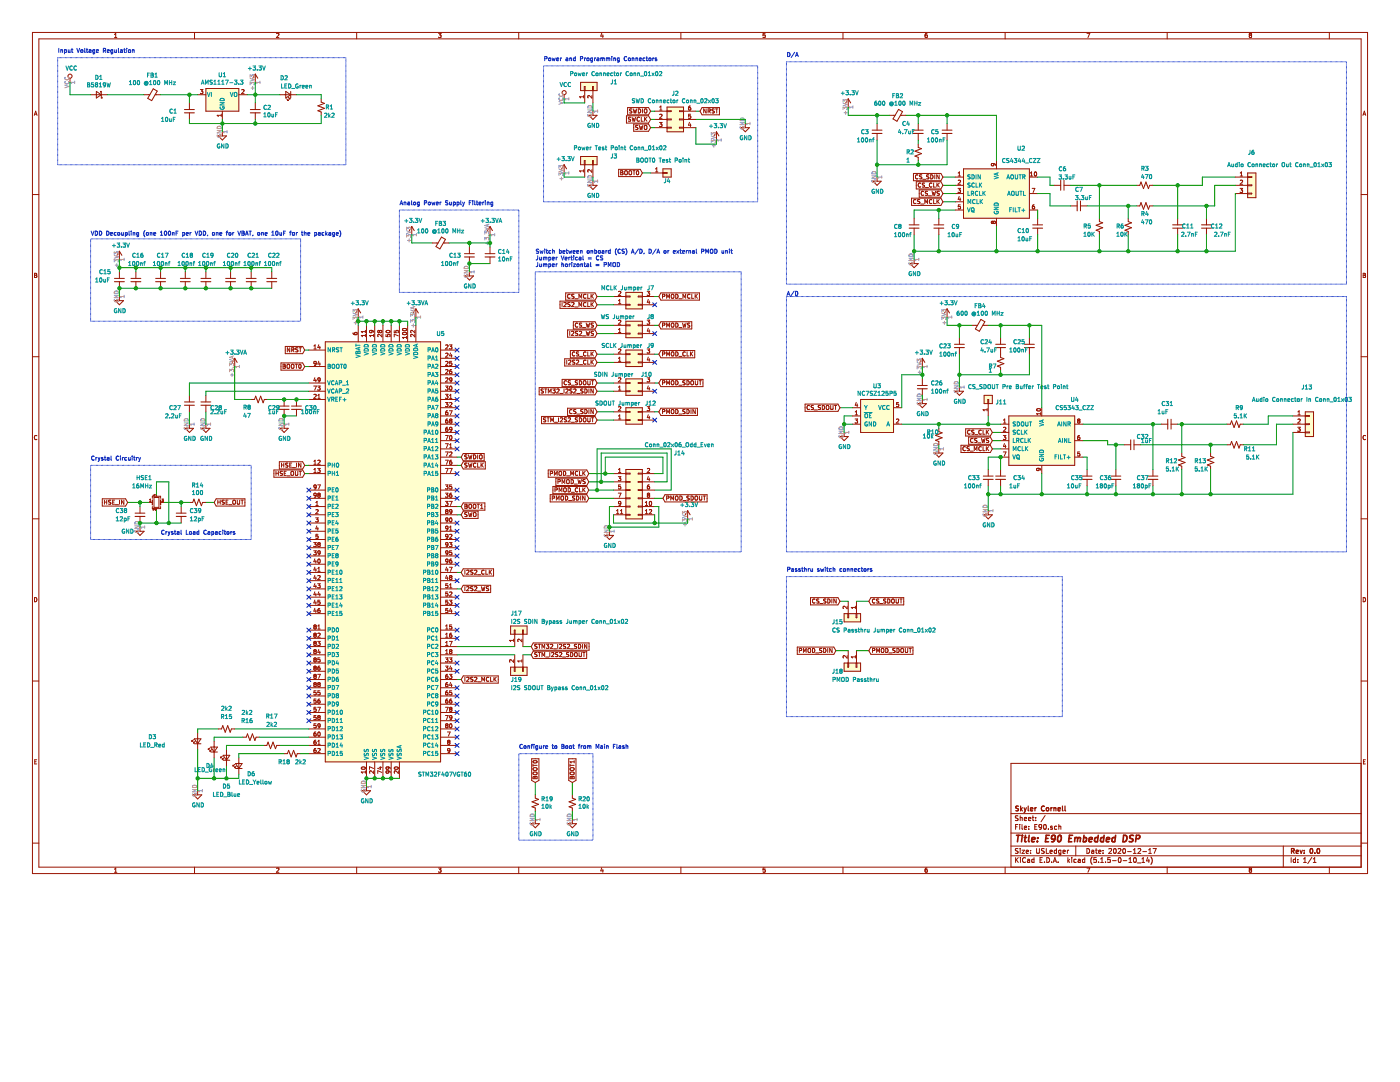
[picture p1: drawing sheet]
<svg xmlns="http://www.w3.org/2000/svg" width="279mm" height="216mm" viewBox="0 0 279 216" stroke-linecap="round" stroke-linejoin="round" font-family="sans-serif">
<path d="M0 0h279.4v215.9h-279.4z" fill-rule="evenodd" fill="#fff" stroke="#fff" stroke-width=".2"/>
<g fill="none" stroke="#981200" stroke-width=".2">
<path d="M6.5 6.5h266.4v167.8h-266.4zM7.8 7.8h263.8v165.2h-263.8zM14 15.6v.8M18.1 18.9h3.3M19.2 18.2l1 .7-1 .7zM20.1 18.4v-.2h.1v1.4h.2v-.2M22.8 7.5h.5M22.8 6.9l.3-.2v.8M28.8 18.9h1.1M30.6 17.7l.8 .5-1.1 1.9-.8-.5zM31 18.9h1M38.8 6.5v1.3"/>
<path d="M39.4 18.9h1.7M40 17.9h.5l-.3 .3 .2 .1 .1 .2-.2 .2-.3-.1M41.1 17.7h6.6v4.5h-6.6zM47.7 18.9h1.6M48.2 17.9h.3l.2 .2-.5 .6h.5M50.9 14.8l.5 .8M50.9 14.8v1.6M50.9 14.8l-.4 .8M55.2 6.7h.3l.2 .2-.5 .6h.5M55.9 18.9h3.3M57 18.2l1 .7-1 .7zM57.2 19.7l.3 .4"/>
<path d="M57.5 19.4l.4 .3M57.5 19.9v.2M57.7 19.7h.2M57.9 19.6v.1M58 18.2v1.4M64.1 19.7v.7l.7 .2-1.4 .5 1.4 .5-1.4 .5 .7 .3v.6M71.2 6.5v1.3M87.5 6.7h.5l-.3 .3 .3 .1v.3h-.5M103.5 6.5v1.3M112.6 18.9v.8M115.9 16.4h3.3v1.7h-3.3zM116.5 19.1v.4"/>
<path d="M116.5 19.3h-.8l.2 .2M116.6 18.1v-.8h.2v.8M116.7 18.1v2.4M118.1 19.1v.5l-.6-.5-.2 .1 .1 .3M118.3 18.1v-.8h.1v.8M118.3 18.1v2.4M120.1 6.6l-.2 .6h.5M120.3 6.9v.6M135.9 6.5v1.3M152.7 6.7h-.4v.4l.4-.1v.4h-.4M168.2 6.5v1.3M169.3 19.7l-.5 .8"/>
<path d="M169.3 19.7v1.7M169.3 19.7l.5 .8M185 6.7l-.3 .2-.1 .4 .2 .2 .2-.1v-.4h-.2l-.2 .1M200.6 6.5v1.3M216.9 6.7h.6l-.4 .8M232.9 6.5v1.3M249.4 7.4h.1M249.5 7l-.2-.1 .2-.2h.3l-.2 .3M249.5 7h.1M249.5 7l-.2 .2 .1 .2M249.6 7l.2 .4h-.4M265.3 6.5v1.3"/>
<path d="M6.5 38.8h1.3M6.8 23l.3-.8 .3 .8M6.9 22.8h.4M36.8 21.9h2M37.8 20.5v1.4M37.8 22.5v1.3M43.6 27.1h1.6l-.8 .8zM44.2 22.8v.4M44.2 23h-.9l.3 .2M44.4 22.2v1.6M44.4 26.3v.8M50 21.9h1.9"/>
<path d="M50.9 20.5v1.4M50.9 22.5v1.3M57.4 20.1h.1M112.6 32.9l-.5 .8M112.6 32.9v1.6M112.6 32.9l.5 .8M115.9 31.2h3.3v1.7h-3.3zM116.5 33.9v.4M116.5 34.1h-.8l.2 .2M116.6 32.9v-.9h.2v.9M116.7 32.9v2.4M117.5 37h1.7l-.9 .8z"/>
<path d="M117.5 23h1.7l-.9 .8zM118.1 33.9v.5l-.6-.5-.2 .1 .1 .3M118.3 32.9v-.9h.1v.9M118.3 22.2v.8M118.3 32.9v2.4M118.3 36.2v.8M123.5 33.8h4.3l.4 .7-.4 .7h-4.3zM123.9 34.1h.4l-.1 .3 .1 .2v.2l-.4 .1zM123.9 34.4h.3M124.7 34.2l.1-.1 .4 .1-.1 .6h-.4zM125 23.1h4.4l.4 .7-.4 .8h-4.4zM125.3 21.5h4.1l.4 .7-.4 .7h-4.1z"/>
<path d="M125.5 34.2l.2-.1 .3 .1-.1 .6h-.4zM125.9 23.4l-.5 .1a.35 .35 0 0 0 .4 .4v.3h-.4M126.1 21.8h-.4a.35 .35 0 0 0 .4 .4l-.1 .3h-.4M126.1 23.4l.2 .8 .2-.6 .2 .6 .1-.8M126.3 34.1h.5M126.4 21.7l.2 .8 .1-.5 .2 .5 .2-.8M126.5 24.8h2.9l.4 .7-.4 .7h-2.9zM126.5 34.1v.8M127.1 34.1h.1a.4 .4 0 0 1 .3 .4 .4 .4 0 0 1-.4 .3l-.1-.2zM127.3 25.1h-.4a.35 .35 0 0 0 .4 .4l-.1 .3h-.4M127.4 34.1h.1M127.4 21.7a.42 .42 0 0 1 .5 .4 .42 .42 0 0 1-.5 .4z"/>
<path d="M127.6 25l.2 .8 .1-.6 .2 .6 .2-.8M127.6 23.5a.36 .36 0 0 0-.5 .3 .36 .36 0 0 0 .5 .3M128 23.4v.8h.4M128.2 21.7v.8M128.6 25.1l.2-.1 .3 .1-.1 .7-.4-.1zM128.6 21.8l.2-.1 .3 .1-.1 .7-.4-.1zM128.6 23.4v.8M128.8 23.7l.3 .5M129.1 23.4l-.5 .4M129.8 34.5h2.5M130.7 22.2h2.4M130.7 25.5h2.4"/>
<path d="M130.7 23.8h2.4M130.8 34.3h.5M130.8 33.7l.3-.2v.8M131.6 24.4h.5l-.3 .4h.3v.3l-.1 .2-.4-.1M131.6 22.9l.4-.1 .1 .2-.5 .6h.5M131.6 22h.5M131.6 21.4l.3-.2v.8M132.3 33.7h1.6v1.6h-1.6zM132.3 34.4h.8v.2h-.8M133.1 21.4h3.3v4.9h-3.3zM133.1 22.1h.8v.2h-.8M133.1 23.7h.8v.2h-.8"/>
<path d="M133.1 25.4h.8v.2h-.8M136.4 22.2h2.5M136.4 25.5h2.5M136.4 25.4h-.8v.2h.8M136.4 22.1h-.8v.2h.8M136.4 23.7h-.8v.2h.8M136.4 23.8h2.5M137.6 24.4l-.2 .6h.5M137.8 21.2h-.2a.51 .51 0 0 0 0 .8l.2-.1 .1-.3-.2-.1-.3 .1M137.8 24.7v.6M137.8 22.8h-.4v.4l.3-.1 .2 .4-.2 .1-.3-.1M140.1 21.5h3.5v1.4h-3.5l-.4-.7z"/>
<path d="M140.9 21.7v.8l-.5-.8v.8M141.3 22.2l.4-.1v-.3l-.4-.1v.8M141.5 22.2l.3 .3M142.6 21.8h-.5a.33 .33 0 0 0 .4 .4v.3h-.4M142.8 21.7h.5M143 26.3l-.5 .8M143 26.3v1.6M143 26.3l.5 .8M143 21.7v.8M147.9 25.5h1.7l-.9 .8zM148.7 24.7v.8M174 26h2"/>
<path d="M174.2 36.2h1.7l-.9 .8zM175 24.7v1.3M175 26.6v1.3M175 35.3v.9M177.5 23h1.1M179.3 21.8l.8 .5-1.1 1.9-.8-.5zM179.7 23h1.1M181.9 39.5h5.9l.4 .8-.4 .7h-5.9zM182.3 26h1.9M182.3 34.6h5.5l.4 .7-.4 .8h-5.5zM182.8 39.9a.36 .36 0 0 0-.5 .3 .36 .36 0 0 0 .5 .3M182.9 36.3h4.9l.4 .7-.4 .7h-4.9z"/>
<path d="M183.2 35a.36 .36 0 0 0-.5 .3 .36 .36 0 0 0 .5 .3M183.3 24.7v1.3M183.3 26.6v1.3M183.3 28.8v.6l.6 .3-1.3 .5 1.3 .5-1.3 .4 .7 .3v.6M183.5 37.9h4.3l.4 .7-.4 .7h-4.3zM183.6 39.9h-.4v.2a.34 .34 0 0 1 .3 .4l-.4 .1M183.7 36.6a.36 .36 0 0 0-.5 .3 .36 .36 0 0 0 .5 .4M184 34.9l-.5 .1 .1 .2 .3 .2 .1 .1-.2 .2h-.3M184.1 35.8h.7M184.3 38.2a.36 .36 0 0 0-.5 .4 .36 .36 0 0 0 .5 .3M184.5 36.6h-.4a.35 .35 0 0 0 .4 .4v.3h-.4M184.7 37.4h.6"/>
<path d="M185.1 38.2h-.4v.3l.4 .2v.1l-.1 .2h-.3M185.3 39.1h.6M185.4 34.9l-.4 .1a.33 .33 0 0 0 .3 .4v.3h-.4M185.7 34.9a.42 .42 0 0 1 .5 .4 .42 .42 0 0 1-.5 .4zM186 36.6a.36 .36 0 0 0-.5 .3 .36 .36 0 0 0 .5 .4M186 39.9a.36 .36 0 0 0-.5 .3 .36 .36 0 0 0 .5 .3M186 38.2l.2 .8 .2-.6 .1 .6 .2-.8M186.3 36.5v.8h.4M186.3 39.8v.8h.4M186.6 34.9v.8M187 36.5v.8M187 39.8v.8"/>
<path d="M187.1 36.9l.4 .4M187.4 34.9v.8l-.4-.8v.8M187.5 38.2h-.5a.33 .33 0 0 0 .4 .5v.3h-.4M187.5 36.5l-.5 .5M187.5 39.8l-.5 .5M188 26h2M189 24.7v1.3M189 26.6v1.3M190.6 35.3h1.7M190.6 37h1.7M190.6 38.6h1.7M191.2 37.6h.5l-.3 .3h.2"/>
<path d="M191.2 35.1h.5M191.2 34.5l.3-.2v.8M191.2 36l.3-.1 .2 .3-.5 .6h.5M191.4 39.2l-.2 .6h.5M191.6 37.9l.1 .1M191.6 39.5v.6M191.7 38l-.1 .4-.4-.1M192.3 33.7h13.1v9.9h-13.1zM198.2 32.6l.1 .4-.4 .1-.1-.3 .2-.2 .6 .1 .1 .3M198.9 32v1.7M205.4 35.3h1.7M205.4 38.6h1.7"/>
<path d="M205.6 35.1h.5M205.6 34.5l.3-.2v.8M206 37.6h.5l-.3 .8M206.5 34.4l.1-.1a.4 .4 0 0 1 .3 .4 .4 .4 0 0 1-.4 .4l-.1-.3zM210.4 37h1.3M212.3 37h1.4M212.3 36v2M226.8 37h.7l.2-.7 .5 1.3 .5-1.3 .5 1.3 .2-.6h.7M246.5 35.3h2.5M246.5 37h2.5M246.5 38.6h2.5M247.5 37.6h.5l-.3 .3 .2 .1 .1 .3-.2 .1-.3-.1"/>
<path d="M247.5 35.1h.5M247.5 36l.3-.1 .2 .3-.5 .6h.5M247.5 34.5l.3-.2v.8M249 34.5h1.6v4.9h-1.6zM249 38.5h.8v.2h-.8M249 35.3h.8v.1h-.8M249 36.9h.8v.2h-.8M271.6 38.8h1.3M272 23l.3-.8 .3 .8M272.1 22.8h.4M6.9 54.5l.4 .2-.1 .2 .2 .2-.2 .3h-.3zM6.9 54.9h.3"/>
<path d="M22.8 55.6h2M23 60h1.7l-.9 .8zM23.8 50.1v1.7M23.8 54.2v1.4M23.8 56.2v1.3M23.8 59.2v.8M23.8 50.1l-.5 .8M23.8 50.1l.5 .8M26.1 55.6h2M27.1 54.2v1.4M27.1 56.2v1.3M31.1 55.6h1.9"/>
<path d="M32 54.2v1.4M32 56.2v1.3M36 55.6h2M37 54.2v1.4M37 56.2v1.3M40.1 55.6h2M41.1 54.2v1.4M41.1 56.2v1.3M45 55.6h2M46 54.2v1.4M46 56.2v1.3M49.1 55.6h2"/>
<path d="M50.1 54.2v1.4M50.1 56.2v1.3M53.3 55.6h1.9M54.2 54.2v1.4M54.2 56.2v1.3M82.2 45.2l-.5 .8M82.2 45.2v1.6M82.2 45.2l.5 .8M86.3 48.5h1.1M88.1 47.3l.8 .5-1.1 1.9-.8-.5zM88.5 48.5h1.1M92.7 50.6h2"/>
<path d="M92.9 55.1h1.6l-.8 .8zM93.7 49.3v1.3M93.7 51.3v1.3M93.7 54.2v.9M96.8 50.6h2M97.8 45.2v1.6M97.8 49.3v1.3M97.8 51.3v1.3M97.8 45.2l-.5 .8M97.8 45.2l.5 .8M112.9 58.4h5.8l.5 .8-.5 .7h-5.8zM113.8 58.8a.36 .36 0 0 0-.5 .3 .36 .36 0 0 0 .5 .3"/>
<path d="M114.6 58.8h-.4l-.1 .2a.34 .34 0 0 1 .4 .4l-.4 .1M114.7 59.6h.6M115.5 59.5v-.8l.3 .6 .3-.6v.8M117 58.8a.36 .36 0 0 0-.6 .3 .36 .36 0 0 0 .6 .3M117.3 58.7v.8h.4M118 58.7v.8M118.1 59.1l.3 .4M118.4 58.7l-.4 .5M122.4 59.2h2.5M123.4 58.2l.3-.1 .2 .3-.5 .6h.5M124.9 58.3h3.3v3.3h-3.3zM124.9 59.1h.8v.1h-.8"/>
<path d="M128.2 59.1h-.8v.1h.8M128.2 59.2h2.5M129.1 58.1h.6l-.3 .3 .2 .1 .1 .3-.2 .2-.4-.1M129.4 59.7l-.2 .6h.5M131.9 58.4h7.7v1.5h-7.7l-.4-.7zM132.2 59.1h.5v-.3l-.5-.1v.8M133 59.5v-.8l.3 .6 .3-.6v.8M134 58.8l.1-.1 .4 .1v.4l-.2 .3-.3-.1zM134.9 58.7a.42 .42 0 0 1 .4 .4 .42 .42 0 0 1-.4 .4zM135.5 59.6h.6M136.3 59.5v-.8l.3 .6 .2-.6v.8M137.7 58.8a.36 .36 0 0 0-.5 .3 .36 .36 0 0 0 .5 .3"/>
<path d="M138.1 58.7v.8h.4M138.7 58.7v.8M138.8 59.1l.4 .4M139.2 58.7l-.5 .5M181.4 44.9h2M181.6 52.6h1.7l-.9 .8zM182.4 43.6v1.3M182.4 45.5v1.3M182.4 51.8v.8M183.7 40.7h.7M184.6 40.6v-.8l.2 .6 .3-.6v.8M186.4 44.9h1.9"/>
<path d="M187.1 40.2l.4 .4M187.4 43.6v1.3M187.4 45.5v1.3M190.6 40.3h1.7M190.6 41.9h1.7M191.7 40.9h-.4l-.1 .4 .3-.1 .2 .3-.2 .2-.3-.1M198.2 44.3l-.2-.2-.2 .2 .2 .3 .2-.2M198.2 44.3l.1-.2 .4 .2-.2 .3-.3-.2M198.2 44.3v.1M198.9 43.6v1.6M205.4 41.9h1.7M206.1 44.9h2"/>
<path d="M206.4 40.9h-.1a.51 .51 0 0 0-.1 .8h.2l.1-.3-.2-.2-.3 .2M207.1 43.6v1.3M207.1 45.5v1.3M213.7 41.1h1.3M215.6 40.1v2M215.6 41.1h1.3M219.4 43.6v.6l.7 .3-1.3 .5 1.3 .4-1.3 .5 .6 .3v.6M225.2 43.6v.6l.6 .3-1.3 .5 1.3 .4-1.3 .5 .7 .3v.6M226.8 41.1h.7l.2-.7 .5 1.3 .5-1.3 .5 1.3 .2-.6h.7M234 45.5h2M235 43.6v1.3M235 45.5v1.3"/>
<path d="M239.8 45.5h2M240.8 43.6v1.3M240.8 45.5v1.3M272.1 54.5l.4 .2-.2 .2 .2 .2-.1 .3h-.3zM272.1 54.9h.2M6.5 71.2h1.3M37.8 78.9v1.3M41.1 78.9v1.3M46.8 71.5v1.6M46.8 71.5l-.5 .8M46.8 71.5l.5 .8M50.1 79.7h.7l.2-.6 .5 1.3 .5-1.3 .5 1.3 .3-.7h.6"/>
<path d="M56.1 72.4h4.3l.4 .7-.4 .8h-4.3zM56.5 72.7l.4 .1-.1 .3 .2 .1-.1 .3h-.4zM56.5 73.1h.3M56.7 79.7v1.3M56.9 69.1h3.5l.4 .8-.4 .7h-3.5zM57.3 72.8l.2-.1 .3 .1-.1 .7-.4-.1zM57.8 69.4v.8l-.5-.8v.8M58.2 72.8l.1-.1 .3 .1v.7l-.4-.1zM58.4 69.8l.3 .4M58.6 69.4h-.4v.8M58.6 69.4v.1M58.6 69.5v.3h-.4"/>
<path d="M58.9 72.7h.5M59.2 72.7v.8M59.2 79.7v1.3M59.5 69.4l-.5 .1a.33 .33 0 0 0 .4 .4v.3h-.4M59.7 69.4h.5M59.7 72.8l.1-.1a.4 .4 0 0 1 .3 .4 .4 .4 0 0 1-.4 .4l-.1-.3zM59.9 69.4v.8M61.6 79.7h3.3M61.6 73.1h3.3M61.6 69.9h3.3M61.6 76.4h3.3M61.6 78.1h3.3"/>
<path d="M62.6 77h.5l-.3 .9M62.6 78.8l.3-.1 .2 .2-.5 .6h.5M62.6 69.6h.5M62.6 69l.3-.2v.8M62.8 75.4l-.2 .5h.5M63 75.7v.5M63.1 72.5l-.4 .1v-.4l.2-.1 .2 .2v.4l-.4 .2M63.4 77h.5l-.3 .3 .3 .1v.3l-.2 .2-.3-.1M63.4 79.5h.5M63.4 78.9l.3-.2v.8M63.6 72.1l-.2 .5h.5M63.6 68.8l-.2 .6h.5"/>
<path d="M63.8 69.1v.5M63.8 72.4v.5M63.9 75.8l-.4 .1v-.4l.2-.1 .2 .2v.4l-.4 .2M64.9 68.2h23v83.8h-23zM70.5 66.4v.3l.3 .1 .4-.1v-.3h-.4v.2l.1 .2M71.5 61.6v1.7M71.5 64.9v3.3M71.5 61.6l-.5 .9M71.5 61.6l.5 .9M72.9 66.9h-.8l.2 .3M72.9 65.9v.5M72.9 66.7v.5"/>
<path d="M72.9 66.2h-.8l.2 .2M73.1 64.9v3.3M74.1 65.9l.1 .4-.4 .1-.1-.3 .2-.2 .5 .1 .2 .3M74.6 66.9h-.9l.3 .3M74.6 66.7v.5M74.8 64.9v3.3M75.8 66.1l-.2-.2-.2 .2 .1 .3 .3-.2M75.8 66.1l.1-.2 .3 .2-.1 .3-.3-.2M75.8 66.1v.1M76.2 66.7v.5l-.6-.5-.2 .2 .1 .3M76.4 64.9v3.3M77 66.7v.4l.4 .1v-.5h.4v.5"/>
<path d="M77.1 66a.4 .4 0 0 1 .5-.1 .4 .4 0 0 1 .2 .4 .49 .49 0 0 1-.8-.2zM78.1 64.9v3.3M78.7 66v.4h.4l-.1-.3 .3-.2 .2 .2-.1 .3M79.5 67l-.8-.3v.5M79.7 64.9v3.3M80.4 66.4a.4 .4 0 0 1 .4-.1 .4 .4 0 0 1 .3 .4 .4 .4 0 0 1-.5 .1 .4 .4 0 0 1-.2-.4zM80.4 65.9h.1M80.4 65.6a.44 .44 0 0 1 .7 .2 .41 .41 0 0 1-.4 .2 .41 .41 0 0 1-.3-.3zM80.4 66.4h.1M81.1 67.1v.5M81.1 67.3h-.8l.2 .3M81.4 64.9v3.3"/>
<path d="M82.8 65.9v.5l-.6-.5-.2 .2v.3M82.8 66.7v.5l-.6-.5-.2 .2v.3M83 61.6v1.7M83 64.9v3.3M83 61.6l-.5 .9M83 61.6l.5 .9M87.9 79.7h3.3M87.9 73.1h3.3M87.9 69.9h3.3M87.9 71.5h3.3M87.9 74.8h3.3M87.9 76.4h3.3"/>
<path d="M87.9 78.1h3.3M88.9 77h.5l-.3 .3 .3 .1v.4h-.5M88.9 78.7h.5l-.3 .3 .3 .1v.3h-.5M88.9 72.2l.3-.1 .2 .2-.5 .6h.5M88.9 68.9l.3-.1 .2 .2-.5 .6h.5M88.9 70.5h.3l.2 .2-.5 .6h.5M88.9 73.8l.3-.1 .2 .3-.5 .6h.5M88.9 75.5l.3-.1 .2 .2-.5 .6h.5M89.7 68.8h.5l-.3 .3 .2 .1 .1 .3-.2 .1h-.3M89.7 78.9l.3-.2v.8M89.7 79.5h.5M89.8 77.1l.1-.1a.4 .4 0 0 1 .3 .5 .4 .4 0 0 1-.4 .3l-.1-.3z"/>
<path d="M89.9 70.4l-.2 .6h.5M90.1 73.7l-.3 .1-.1 .3 .1 .4h.3v-.4h-.2l-.2 .1M90.1 70.7v.6M90.1 72.1h-.3l-.1 .4 .3-.1 .2 .4-.2 .1-.3-.1M90.2 75.8l-.4 .1v-.4l.2-.1 .2 .2-.1 .4-.3 .2M107.6 77.3h11.1l.5 .8-.5 .7h-11.1zM108.5 77.7h-.5a.33 .33 0 0 0 .4 .4v.3h-.4M108.7 77.6h.5M108.9 77.6v.8M109.4 78.4v-.8l.3 .6 .3-.6v.8M110.3 77.6h.5l-.3 .3 .3 .1v.3l-.2 .1-.3-.1M111.1 77.7l.3-.1 .2 .2-.5 .6h.5"/>
<path d="M111.7 78.5h.7M111.8 60.1h6.9l.5 .7-.5 .7h-6.9zM112.2 60.4v.8M112.2 75.7h6.5l.5 .7-.5 .7h-6.5zM112.5 60.4h.3l.2 .2-.5 .6h.5M112.6 77.6v.8M112.7 71.6h6l.5 .7-.5 .7h-6zM112.9 77.7l.3-.1 .2 .2-.5 .6h.5M113.1 76a.36 .36 0 0 0-.5 .4 .36 .36 0 0 0 .5 .3M113.1 71.9v.8M113.3 65.8h5.4l.5 .8-.5 .7h-5.4zM113.5 71.9h.3l.1 .2-.5 .6h.5"/>
<path d="M113.7 66.1v.8M113.8 60.4h-.5a.35 .35 0 0 0 .4 .5v.2h-.4M113.8 69.9h4.9l.5 .8-.5 .7h-4.9zM113.8 76h-.4a.35 .35 0 0 0 .4 .5v.3h-.4M114 76.9h.6M114 66.2l.4-.1 .1 .2-.5 .6h.5M114.1 60.4h.4M114.1 60.4h.1M114.2 77.7h-.5a.35 .35 0 0 0 .4 .4v.3h-.4M114.4 64.2h4.3l.5 .7-.5 .7h-4.3zM114.5 77.7l.3-.1 .1 .2-.5 .6h.5M114.5 60.4h.1"/>
<path d="M114.5 60.4v.3l-.5 .5h.6M114.6 72.3l.1 .1M114.7 72.4l-.1 .2h-.4M114.7 70.3a.36 .36 0 0 0-.5 .3 .36 .36 0 0 0 .5 .4M114.7 71.9h-.3l-.2 .1 .1 .2 .3 .1M114.7 61.3h.6M114.8 76l.1 .3 .3 .2 .1 .1-.2 .2h-.3M114.9 76h.4M114.9 76h-.1M115 71.9h.3l.2 .2-.5 .6h.5M115.1 78.5h.6M115.3 64.5a.36 .36 0 0 0-.5 .4 .36 .36 0 0 0 .5 .3"/>
<path d="M115.3 66.2h-.4a.35 .35 0 0 0 .4 .4l-.1 .3h-.4M115.5 70.3h-.4a.35 .35 0 0 0 .4 .4l-.1 .3h-.4M115.5 61.2v-.8l.3 .5 .3-.5v.8M115.6 76a.41 .41 0 0 1 .5 .4 .41 .41 0 0 1-.5 .4zM115.6 66.2l.3-.1 .2 .2-.5 .6h.5M115.7 72.8h.6M115.7 71.1h.6M116.1 64.5h-.4v.3l.3 .2 .1 .1-.2 .2-.3-.1M116.2 67h.7M116.2 65.4h.7M116.4 77.7h-.5a.33 .33 0 0 0 .4 .4v.3h-.4M116.5 76l.4 .1 .1 .4-.2 .3-.4-.1z"/>
<path d="M116.7 77.6a.42 .42 0 0 1 .5 .4 .42 .42 0 0 1-.5 .4zM117 71.9a.36 .36 0 0 0-.6 .4 .36 .36 0 0 0 .6 .3M117 70.3a.36 .36 0 0 0-.6 .3 .36 .36 0 0 0 .6 .4M117 60.4a.36 .36 0 0 0-.6 .4 .36 .36 0 0 0 .6 .3M117 66.1l.2 .8 .1-.6 .2 .6 .2-.8M117 64.5l.2 .8 .1-.6 .2 .6 .2-.8M117.3 60.4v.8h.4M117.3 70.2v.8h.4M117.3 71.9v.8h.4M117.3 76v.6l.1 .2 .4-.2v-.6M117.5 77.6v.8M118 60.4v.8"/>
<path d="M118 70.2v.8M118 71.9v.8M118 76h.5M118.1 60.7l.3 .5M118.1 72.2l.3 .5M118.1 70.6l.3 .4M118.3 76v.8M118.4 77.6v.8l-.5-.8v.8M118.4 64.5h-.4a.33 .33 0 0 0 .4 .5v.2h-.4M118.4 66.2h-.4a.33 .33 0 0 0 .4 .4v.3h-.4M118.4 60.4l-.4 .4M118.4 71.9l-.4 .4"/>
<path d="M118.4 70.2l-.4 .5M122.4 76.4h2.5M122.4 78.1h2.5M122.4 64.9h2.5M122.4 66.6h2.5M122.4 72.3h2.5M122.4 70.7h2.5M122.4 60.8h2.5M123.4 60l.3-.2v.8M123.4 65.8l.3-.3v.8M123.4 71.5l.3-.2v.8M123.4 77.3l.3-.3v.9"/>
<path d="M123.4 64l.3-.1 .2 .2-.5 .6h.5M123.4 75.5l.3-.1 .2 .2-.5 .6h.5M123.4 72.1h.5M123.4 77.9h.5M123.4 66.3h.5M123.4 60.6h.5M123.8 69.7h-.4M123.8 69.7h.1M123.9 69.7v.3l-.5 .5h.5M124.9 64.1h3.3v3.3h-3.3zM124.9 69.9h3.3v3.2h-3.3zM124.9 75.6h3.3v3.3h-3.3z"/>
<path d="M124.9 60.7h.8v.2h-.8M124.9 64.8h.8v.2h-.8M124.9 66.5h.8v.1h-.8M124.9 70.6h.8v.2h-.8M124.9 72.2h.8v.2h-.8M124.9 76.3h.8v.2h-.8M124.9 78h.8v.1h-.8M128.2 60.7h-.8v.2h.8M128.2 64.8h-.8v.2h.8M128.2 66.5h-.8v.1h.8M128.2 70.6h-.8v.2h.8M128.2 72.2h-.8v.2h.8"/>
<path d="M128.2 76.3h-.8v.2h.8M128.2 78h-.8v.1h.8M128.2 76.4h2.5M128.2 78.1h2.5M128.2 64.9h2.5M128.2 66.6h2.5M128.2 72.3h2.5M128.2 70.7h2.5M128.2 60.8h2.5M129.1 63.9h.6l-.3 .3 .2 .1 .1 .3-.2 .1-.4-.1M129.1 69.6h.6l-.3 .3 .2 .1 .1 .3-.2 .2-.4-.1M129.1 75.4h.6l-.3 .3 .2 .1 .1 .3-.2 .1-.4-.1"/>
<path d="M129.4 77l-.2 .6h.5M129.4 65.5l-.2 .6h.5M129.4 71.2l-.2 .6h.5M129.6 60.1v.5M129.6 65.8v.5M129.6 71.6v.5M129.6 77.3v.6M131.9 75.7h8.4v1.4h-8.4l-.4-.7zM131.9 64.2h6.2v1.4h-6.2l-.4-.7zM131.9 69.9h6.7v1.5h-6.7l-.4-.7zM132.2 76.4l.5-.1v-.3h-.5v.8M132.2 64.9l.5-.1v-.3h-.5v.8"/>
<path d="M132.2 70.6h.5v-.3l-.5-.1v.8M133 65.3v-.8l.3 .6 .3-.6v.8M133 71v-.8l.3 .6 .3-.6v.8M133 76.8v-.8l.3 .6 .3-.6v.8M134 70.3l.1-.1 .4 .1v.5l-.1 .2-.4-.1zM134 76.1l.1-.1 .4 .1v.4l-.2 .3-.3-.1zM134.9 70.2a.42 .42 0 0 1 .4 .4 .42 .42 0 0 1-.4 .4zM134.9 64.5a.42 .42 0 0 1 .4 .4 .42 .42 0 0 1-.4 .4zM134.9 76a.42 .42 0 0 1 .4 .4 .42 .42 0 0 1-.4 .4zM135.5 65.4h.6M135.5 71.1h.6M135.5 76.9h.6"/>
<path d="M136.2 64.5l.2 .8 .2-.6 .1 .6 .2-.8M136.3 76v.3l.4 .2v.1l-.1 .2h-.3M136.3 76h.1M136.3 76h.4M136.8 70.3a.36 .36 0 0 0-.5 .3 .36 .36 0 0 0 .5 .4M137.1 76a.41 .41 0 0 1 .4 .4 .41 .41 0 0 1-.4 .4zM137.1 70.2v.8h.4M137.6 64.9v.1M137.6 65v.2h-.4M137.7 64.5h-.4l-.1 .1 .1 .2 .3 .1M137.8 70.2v.8M137.9 70.6l.4 .4"/>
<path d="M138 76l.4 .1v.4l-.2 .3-.3-.1zM138.3 70.2l-.5 .5M138.8 76v.6l.1 .2 .3-.2v-.6M139.5 76h.5M139.7 76v.8M171.7 79.7h6.6v6.6h-6.6zM183.1 76.9h2M184.1 71.5v1.6M184.1 75.6v1.3M184.1 77.6v1.3M184.1 79.7v.8M184.1 71.5l-.5 .8"/>
<path d="M184.1 71.5l.5 .8M189 61.6l-.5 .9M189 61.6v1.7M189 61.6l.5 .9M190.5 68.7h2M190.6 78.1h1.7l-.8 .8zM191.5 67.4v1.3M191.5 69.4v1.3M191.5 77.2v.9M193.9 64.9h1.2M195.8 63.7l.7 .5-1.1 1.9-.7-.5zM196.2 64.9h1"/>
<path d="M196.4 78.9h1.6v1.6h-1.6zM198.7 68.7h2M199.7 69.4v1.9l.6 .3-1.3 .5 1.3 .5-1.3 .5 .7 .2v.7M199.7 67.4v1.3M204.5 68.7h1.9M205.4 67.4v1.3M205.4 69.4v1.3M271.6 71.2h1.3M7.4 87a.37 .37 0 0 0-.6 .3 .37 .37 0 0 0 .6 .3M20.4 99.5h4.7l.4 .8-.4 .7h-4.7zM20.8 99.8v.8M21.3 99.8v.8"/>
<path d="M22.1 99.8l-.4 .1a.35 .35 0 0 0 .4 .4v.3h-.4M22.9 99.8h-.4v.8h.4M23.8 99.8v.8M24.7 99.8v.8l-.5-.8v.8M29.8 99.7l.2-.1v.5M30.4 99.4v-.4h1.6v.4M30.7 98.7h.3M30.7 99.3h1v1.9h-1zM30.9 98.6v.3l-.4-.1M31.2 98.6v.4M32.3 99.6h.3l-.2 .2h.2v.2h-.3M36.8 80.2h2"/>
<path d="M37 85.5h1.6l-.8 .8zM37.8 80.9v1.3M37.8 84.6v.9M40.1 80.2h2M40.3 85.5h1.6l-.8 .8zM41.1 80.9v1.3M41.1 84.6v.9M43.1 99.5h5.8v1.5h-5.8l-.4-.7zM43.5 99.8v.8M43.9 99.8v.8M44.8 99.8l-.5 .1a.33 .33 0 0 0 .4 .4v.3h-.4M45.5 99.8h-.4v.8h.4"/>
<path d="M47.4 99.8v.7l.1 .1 .3-.1v-.7M48.1 99.8h.5M48.3 99.8v.8M54.7 93.8h5.7l.4 .7-.4 .7h-5.7zM55.1 94v.9M55.1 94.4h.5M55.6 94v.9M55.7 81h2M55.7 92.1h4.7l.4 .8-.4 .7h-4.7zM55.9 85.5h1.6l-.8 .8zM56.2 92.4v.8M56.2 92.8h.4"/>
<path d="M56.4 94.1h-.5a.33 .33 0 0 0 .4 .5v.2h-.4M56.6 92.4v.8M56.7 81.7v1.3M56.7 84.6v.9M56.7 94.4h.3M57.1 94h-.4v.9h.4M57.3 94.9h.6M57.5 92.4l-.5 .1a.35 .35 0 0 0 .4 .4v.3h-.4M57.8 92.8h.3M58.1 94.2l.1-.2 .4 .2v.4l-.2 .3-.3-.2zM58.2 81h2M58.2 92.4h-.4v.8h.4"/>
<path d="M58.4 93.3h.6M59 94v.7l.1 .2 .3-.2v-.7M59.2 81.7v1.3M59.2 92.4v.8M59.7 94h.5M59.9 94v.9M60.1 92.4v.8l-.5-.8v.8M61.6 94.5h3.3M61.6 97.8h3.3M61.6 99.4h3.3M61.6 92.9h3.3M62.6 94.3h.5"/>
<path d="M62.6 92.1l.3-.3v.8M62.6 93.7l.3-.2v.8M62.6 92.6h.5M63.1 97.1l-.4 .1v-.4h.2l.2 .1v.5l-.4 .2M63.1 98.8l-.4 .1v-.4l.2-.1 .2 .2v.4l-.4 .2M63.4 93.5h.5l-.3 .3 .3 .1v.2l-.2 .2-.3-.1M63.4 96.8h.5l-.3 .8M63.4 91.9l.3-.1 .2 .3-.5 .5h.5M63.6 98.8l-.2-.2 .2-.2 .3 .2-.2 .2M63.6 98.8h.1M63.6 98.8l-.2 .1 .2 .3 .3-.1-.2-.3M87.9 94.5h3.3"/>
<path d="M87.9 97.8h3.3M87.9 99.4h3.3M87.9 92.9h3.3M87.9 83h3.3M87.9 84.6h3.3M87.9 86.3h3.3M87.9 87.9h3.3M87.9 89.6h3.3M87.9 91.2h3.3M87.9 81.4h3.3M88.9 86.9h.5l-.3 .8M88.9 80.3h.5l-.3 .3 .3 .1v.4h-.5"/>
<path d="M88.9 96.8h.5l-.3 .3h.3v.4h-.5M88.9 93.5h.5l-.3 .8M88.9 98.4h.5l-.3 .3 .3 .1v.3h-.5M88.9 90.2h.5l-.3 .8M88.9 88.5h.5l-.3 .9M88.9 91.8h.5l-.3 .8M89.3 83.6h-.1a.51 .51 0 0 0-.1 .8l.3-.1v-.3l-.3-.1-.2 .2M89.3 85.2h-.1a.51 .51 0 0 0-.1 .9l.3-.1v-.4h-.3l-.2 .1M89.3 82h-.1a.51 .51 0 0 0-.1 .8l.3-.1v-.3l-.3-.1-.2 .1M89.7 93.5h.5l-.3 .8M89.7 82h.5l-.3 .8M89.7 90.3l.3-.1 .2 .2-.5 .6h.5"/>
<path d="M89.7 80.4l.3-.1 .2 .2-.5 .6h.5M89.7 89.4h.5M89.7 88.8l.3-.3v.9M89.8 87l.1-.1a.4 .4 0 0 1 .3 .4 .4 .4 0 0 1-.4 .4l-.1-.3zM89.9 84l-.2 .1 .2 .3 .3-.1-.2-.3M89.9 84l-.2-.2 .2-.2 .3 .2-.2 .2M89.9 84h.1M90.1 98.4l-.3 .1-.1 .3 .1 .3 .3 .1v-.4l-.2-.1-.2 .2M90.1 91.8l-.3 .1-.1 .3 .1 .4h.3v-.4l-.2-.1-.2 .2M90.1 96.8h-.3l-.1 .3h.3l.2 .3-.2 .2-.3-.1M90.2 85.6l-.4 .1v-.4l.2-.1 .2 .2-.1 .5-.3 .2M92.4 90.5h4.2v1.4h-4.2l-.4-.7z"/>
<path d="M92.4 92.1h4.5v1.5h-4.5l-.4-.7zM93.1 91.2l.1 .1M93.1 92.9h.1M93.2 91.3l-.1 .2h-.4M93.2 92.9l-.1 .3h-.4M93.2 90.8h-.3l-.2 .1 .1 .2 .3 .1M93.2 92.4h-.3l-.2 .2 .1 .2 .3 .1M93.5 90.8l.2 .8 .1-.6 .2 .6 .2-.8M93.5 92.4l.2 .8 .1-.6 .2 .6 .2-.8M94.5 90.8a.42 .42 0 0 1 .5 .4 .42 .42 0 0 1-.5 .4zM95 92.5a.36 .36 0 0 0-.5 .3 .36 .36 0 0 0 .5 .3M95.3 90.8v.8"/>
<path d="M95.3 92.4v.8h.4M95.7 90.9l.2-.1 .3 .1-.1 .6h-.4zM96 92.4v.8M96.1 92.8l.4 .4M96.5 92.4l-.5 .5M108.1 83.1h10.6l.5 .7-.5 .7h-10.6zM108.9 83.4h-.4a.35 .35 0 0 0 .4 .5v.2h-.4M109.2 83.4h.4M109.4 83.4v.8M109.4 93.8h7.7l.4 .7-.4 .7h-7.7zM109.8 98.7h7.3l.4 .7-.4 .8h-7.3zM109.8 94.5l.4-.1v-.3l-.4-.1v.9"/>
<path d="M109.9 84.2v-.8l.3 .6 .2-.6v.8M110.2 99.4h.4v-.3l-.4-.1v.8M110.3 97.1h6.8l.4 .7-.4 .7h-6.8zM110.6 94.9v-.9l.3 .6 .3-.6v.9M110.6 84.3h.7M110.8 97.8l.4-.1v-.3l-.4-.1v.9M110.9 95.4h6.2l.4 .7-.4 .8h-6.2zM111 99.8v-.8l.3 .6 .3-.6v.8M111.5 83.4v.8M111.6 94.2l.1-.2 .4 .2-.1 .6-.4-.1zM111.6 98.2v-.9l.3 .6 .2-.6v.9M111.7 95.7h-.4v.8"/>
<path d="M111.7 95.7l.1 .1M111.8 95.8l-.1 .3h-.4M111.8 83.4h.3l.2 .2-.5 .6h.5M112 99.1l.1-.1 .4 .1-.1 .7-.4-.1zM112.2 96.5v-.8l.3 .6 .2-.6v.8M112.5 94a.41 .41 0 0 1 .4 .5 .41 .41 0 0 1-.4 .4zM112.5 97.4l.2-.1 .3 .1-.1 .7-.4-.1zM112.6 83.4a.33 .33 0 0 0 .4 .5v.2h-.4M112.7 83.4h.4M112.7 83.4h-.1M112.8 99a.41 .41 0 0 1 .5 .4 .41 .41 0 0 1-.5 .4zM113.1 94.9h.6"/>
<path d="M113.1 95.8l.2-.1 .3 .1-.1 .7-.4-.1zM113.3 81.5h5.4l.5 .7-.5 .7h-5.4zM113.4 97.3a.41 .41 0 0 1 .5 .4 .41 .41 0 0 1-.5 .5zM113.4 83.4h.4M113.4 83.4h.1M113.5 99.9h.6M113.8 83.4h.1M113.8 83.4v.3l-.5 .5h.5M113.9 94.9v-.9l.3 .6 .2-.6v.9M114 95.7a.41 .41 0 0 1 .4 .4 .41 .41 0 0 1-.4 .4zM114 98.2h.6M114 84.3h.6"/>
<path d="M114.2 81.8a.36 .36 0 0 0-.5 .3 .36 .36 0 0 0 .5 .4M114.3 99.1a.33 .33 0 0 0 .4 .4l-.1 .3h-.4M114.3 99v.1M114.3 99h.4M114.6 96.6h.6M114.8 83.4l.1 .3 .3 .2 .1 .1-.2 .2-.3-.1M114.9 83.4h-.1M114.9 83.4h.4M114.9 81.8h-.4l.1 .3 .3 .1v.2l-.1 .1h-.3M115.1 99a.42 .42 0 0 1 .4 .4 .42 .42 0 0 1-.4 .4zM115.1 82.6h.6M115.3 94.1a.36 .36 0 0 0-.5 .4 .36 .36 0 0 0 .5 .3"/>
<path d="M115.3 97.4a.36 .36 0 0 0-.5 .3 .36 .36 0 0 0 .5 .4M115.3 95.7l.2 .8 .2-.6 .2 .6 .1-.8M115.6 83.4a.41 .41 0 0 1 .5 .4 .41 .41 0 0 1-.5 .4zM115.7 94v.9h.3M115.7 97.3v.9h.3M115.9 99v.8M115.9 81.8a.33 .33 0 0 0 .4 .4v.3h-.4M116 81.8h.4M116 81.8h-.1M116.3 94v.9M116.3 97.3v.9M116.4 97.7l.4 .5"/>
<path d="M116.4 94.4l.4 .5M116.5 83.4l.4 .1 .1 .4-.2 .3-.4-.1zM116.7 81.7a.42 .42 0 0 1 .5 .4 .42 .42 0 0 1-.5 .4zM116.8 99v.8l-.5-.8v.8M116.8 95.7l-.4 .1a.33 .33 0 0 0 .4 .4l-.1 .3h-.4M116.8 97.3l-.5 .5M116.8 94l-.5 .5M117.3 83.4v.6l.1 .2 .4-.2v-.6M117.5 81.7v.8M118 83.4h.5M118.3 83.4v.8M118.4 81.7v.8l-.5-.8v.8"/>
<path d="M122.4 94.5h2.5M122.4 96.1h2.5M122.4 97.8h2.5M122.4 99.4h2.5M122.4 82.2h2.5M122.4 83.8h2.5M123.4 95.1h.5l-.3 .3 .2 .1M123.4 98.4h.5l-.3 .8M123.4 94.3h.5M123.4 83l.3-.2v.8M123.4 93.7l.3-.2v.8M123.4 81.2l.3-.1 .2 .3-.5 .6h.5"/>
<path d="M123.4 83.6h.5M123.8 95.5h.1M123.9 95.5l-.1 .4h-.4M123.9 96.8h-.4l-.1 .3h.3l.2 .3-.2 .2-.3-.1M124.9 93.7h3.3v9.8h-3.3zM124.9 81.4h3.3v3.2h-3.3zM124.9 82.1h.8v.2h-.8M124.9 83.7h.8v.2h-.8M124.9 94.4h.8v.2h-.8M124.9 96.1h.8v.1h-.8M124.9 97.7h.8v.2h-.8M124.9 99.4h.8v.1h-.8"/>
<path d="M128.2 99.4h-.8v.1h.8M128.2 96.1h-.8v.1h.8M128.2 94.4h-.8v.2h.8M128.2 97.7h-.8v.2h.8M128.2 82.1h-.8v.2h.8M128.2 83.7h-.8v.2h.8M128.2 94.5h2.5M128.2 96.1h2.5M128.2 97.8h2.5M128.2 99.4h2.5M128.2 82.2h2.5M128.2 83.8h2.5"/>
<path d="M129.1 81.1h.6l-.3 .4h.2l.1 .3-.2 .2-.4-.1M129.2 93.5h.3l.2 .2-.6 .6h.6M129.3 98.8l-.1-.2 .1-.2 .4 .2-.2 .2M129.3 98.8l-.1 .1 .1 .3 .4-.1-.2-.3M129.3 98.8h.2M129.4 95.1l-.2 .6h.5M129.4 82.8l-.2 .5h.5M129.6 83.1v.5M129.6 95.4v.5M129.6 96.8h-.2a.51 .51 0 0 0-.1 .8l.3-.1 .1-.3-.2-.1-.3 .1M131.9 81.5h7.3v1.4h-7.3l-.4-.7zM132.2 82.1h.5v-.3l-.5-.1v.8"/>
<path d="M132.7 98.7h8.4v1.5h-8.4l-.4-.8zM133 99.4l.5-.1v-.2l-.5-.1v.8M133 82.5v-.8l.3 .6 .3-.6v.8M133.9 99.8v-.8l.2 .6 .3-.6v.8M134 81.8l.1-.1 .4 .1v.5l-.2 .2-.3-.1zM134.8 99.1l.2-.1 .3 .1v.4l-.1 .3-.4-.1zM134.9 81.7a.42 .42 0 0 1 .4 .4 .42 .42 0 0 1-.4 .4zM135.5 82.6h.6M135.7 99a.42 .42 0 0 1 .5 .4 .42 .42 0 0 1-.5 .4zM136.3 99.9h.6M136.3 81.8v.3l.4 .1v.2l-.1 .1h-.3M136.3 81.8h.4"/>
<path d="M136.3 81.8h.1M137.1 81.7a.41 .41 0 0 1 .4 .4 .41 .41 0 0 1-.4 .4zM137.5 99l-.4 .1 .1 .2 .3 .2v.1l-.1 .2h-.3M137.9 99a.41 .41 0 0 1 .5 .4 .41 .41 0 0 1-.5 .4zM137.9 81.7v.8M138.7 99.1l.2-.1 .3 .1v.4l-.2 .3-.3-.1zM138.8 81.7v.8l-.5-.8v.8M139.6 99v.6l.1 .2 .4-.2v-.6M140.3 99h.5M140.6 99v.8M160.7 80.6h6.5l.4 .8-.4 .7h-6.5zM161.6 81a.36 .36 0 0 0-.6 .3 .36 .36 0 0 0 .6 .3"/>
<path d="M162.3 80.9l-.4 .1a.35 .35 0 0 0 .4 .4v.3h-.4M162.5 81.8h.6M163.7 80.9l-.4 .1 .1 .3 .3 .1v.2l-.1 .1h-.3M164.1 80.9a.41 .41 0 0 1 .5 .4 .41 .41 0 0 1-.5 .4zM165 80.9l.4 .1v.4l-.2 .3-.3-.1zM165.8 80.9v.7l.1 .1 .4-.1v-.7M166.5 80.9h.5M166.8 80.9v.8M167.6 87.1h1.7l-.8 .8zM168.5 86.3v.8M170.1 83h1.6M170.1 84.6h1.6"/>
<path d="M170.1 81.4h1.6M170.6 83.6h.6l-.3 .3 .2 .1 .1 .3-.2 .1-.4-.1M170.7 82.8h.5M170.7 82.2l.2-.2v.8M170.9 80.3l-.2 .6h.5M171.1 80.6v.5M178.3 84.6h1.7M178.3 81.4h1.7M179.3 83.7h-.4M179.3 83.7h.1M179.3 83.7v.3l-.4 .4h.5M179.3 80.3h-.4v.4l.3-.1 .2 .4-.2 .1h-.3"/>
<path d="M183.3 80.5h1.6l-.8 .9zM186.5 90.4h1.7l-.8 .8zM187.4 85.5v.6l.6 .3-1.3 .5 1.3 .5-1.3 .4 .7 .3v.7M187.4 89.6v.8M191.8 88.8h5.8l.4 .8-.4 .7h-5.8zM192.7 89.2a.36 .36 0 0 0-.5 .3 .36 .36 0 0 0 .5 .4M192.7 85.6h4.9l.4 .7-.4 .7h-4.9zM193.3 87.2h4.3l.4 .7-.4 .8h-4.3zM193.4 89.2h-.4v.2a.34 .34 0 0 1 .4 .5h-.4M193.6 85.9a.36 .36 0 0 0-.5 .3 .36 .36 0 0 0 .5 .4M193.6 90h.6M194.2 87.6a.36 .36 0 0 0-.5 .3 .36 .36 0 0 0 .5 .3"/>
<path d="M194.3 86.3h.1M194.3 86.3v.3h-.4M194.4 85.9l-.3-.1-.2 .2 .1 .2 .3 .1M194.4 89.9v-.8l.3 .6 .3-.6v.8M194.5 86.7h.7M195 87.5l-.5 .1 .1 .2 .3 .2 .1 .1-.2 .2h-.3M195.1 88.4h.7M195.8 85.9a.36 .36 0 0 0-.5 .3 .36 .36 0 0 0 .5 .4M195.8 89.2a.36 .36 0 0 0-.5 .3 .36 .36 0 0 0 .5 .4M195.9 87.5l.2 .8 .1-.6 .2 .6 .2-.8M196.2 85.8v.8h.4M196.2 89.1v.8h.4"/>
<path d="M196.2 95h2M196.8 85.8v.8M196.8 89.1v.8M197 86.2l.3 .4M197 89.5l.3 .4M197 81.5v.5M197 81.8h-.8l.2 .2M197.1 80.5v-.8h.2v.8M197.2 80.5v2.5M197.2 93.7v1.3M197.2 95.7v1.3M197.3 87.5l-.4 .1a.33 .33 0 0 0 .4 .4l-.1 .3h-.4"/>
<path d="M197.3 85.8l-.5 .5M197.3 89.1l-.5 .5M198.7 95h2M199.7 84.6h1.6M199.7 86.3h1.6M199.7 87.9h1.6M199.7 89.6h1.6M199.7 91.2h1.6M199.7 93.7v1.3M199.7 95.7v1.3M200.2 86.9h.5l-.2 .3 .2 .1v.3l-.1 .1-.4-.1M200.2 90.2h.6l-.4 .8"/>
<path d="M200.3 84.4h.4M200.3 83.8l.2-.2v.8M200.5 88.5l-.2 .6h.5M200.7 85.3h-.4M200.7 85.3h.1M200.7 88.8v.6M200.7 85.3v.3l-.5 .5h.5M201.3 83h13.2v9.9h-13.2zM207 81.6a.4 .4 0 0 1 .4-.1 .4 .4 0 0 1 .3 .4 .49 .49 0 0 1-.8-.2zM207.2 93.4l.1 .4-.3 .1-.1-.3 .1-.2 .6 .1 .1 .3M207.7 82.3v.5M207.7 82.6h-.8l.2 .2"/>
<path d="M207.9 81.4v1.6M207.9 92.9v1.6M214.5 84.6h1.6M214.5 87.9h1.6M214.5 91.2h1.6M215.2 84l-.1-.2 .1-.2 .3 .2-.1 .2M215.2 84l-.1 .1 .1 .3 .3-.1-.1-.3M215.2 84h.2M215.5 86.9h-.2a.51 .51 0 0 0-.1 .8h.3v-.3l-.1-.2-.3 .2M215.5 90.2h-.4v.4l.3-.1 .1 .4-.1 .1-.3-.1M216 95h1.9M216.9 93.7v1.3"/>
<path d="M216.9 95.7v1.3M221.7 95h2M222.7 93.7v1.3M222.7 95.7v1.3M224.3 88.8h1.4M226.3 87.8v1.9M226.3 88.8h1.3M229.1 95h2M230.1 93.7v1.3M230.1 95.7v1.3M231.7 84.6h1.4M233.7 84.6h1.3"/>
<path d="M233.7 83.7v1.9M235.8 90.4v.7l.7 .2-1.3 .5 1.3 .5-1.3 .5 .6 .2v.7M241.6 90.4v.7l.7 .2-1.4 .5 1.4 .5-1.4 .5 .7 .2v.7M244.9 84.6h.6l.3-.6 .5 1.3 .5-1.3 .5 1.3 .2-.7h.7M244.9 88.8h.6l.3-.7 .5 1.3 .5-1.3 .5 1.3 .2-.6h.7M258 83h2.5M258 84.6h2.5M258 86.3h2.5M259 85.2h.5l-.3 .4h.2l.1 .3-.2 .2-.3-.1M259 83.7l.3-.1 .2 .2-.5 .6h.5M259 82.8h.5M259 82.2l.3-.2v.8"/>
<path d="M260.5 82.2h1.6v4.9h-1.6zM260.5 86.2h.8v.2h-.8M260.5 82.9h.8v.2h-.8M260.5 84.6h.8v.1h-.8M272.5 87a.38 .38 0 0 0-.5 .3 .38 .38 0 0 0 .5 .4M272.5 87.6v.1M6.5 103.5h1.3M6.9 119.2a.42 .42 0 0 1 .5 .5 .42 .42 0 0 1-.5 .4zM20.8 100.2h.5M22.5 100.2h.3M23 100.7h.7M27 102.4h1.9"/>
<path d="M27.1 106h1.7l-.9 .8zM27.9 101.1v1.3M27.9 103v1.4M27.9 105.2v.8M29.6 100.3h.8M29.8 100.1h.3M30.4 101.1v.4h1.6v-.4M31 101.5v.3l-.3-.3-.1 .1v.2M31.2 101.5v.4M32 100.3h.9M35.2 102.4h1.9M36.2 101.1v1.3"/>
<path d="M36.2 103v1.4M37.8 100.3h.7l.2-.7 .5 1.3 .5-1.3 .5 1.3 .2-.6h.7M43.5 100.2h.4M45.1 100.2h.3M45.7 100.7h.6M61.6 101.1h3.3M61.6 102.7h3.3M61.6 114.2h3.3M61.6 115.9h3.3M61.6 117.5h3.3M61.6 119.2h3.3M61.6 104.4h3.3"/>
<path d="M61.6 106h3.3M61.6 107.7h3.3M61.6 109.3h3.3M61.6 110.9h3.3M61.6 112.6h3.3M62.6 108.3h.5l-.3 .3 .3 .1v.3h-.5M62.6 109.9h.5l-.3 .3 .3 .1v.3h-.5M62.8 113.2l-.2 .5h.5M62.8 114.8l-.2 .6h.5M62.8 116.4l-.2 .6h.5M62.8 118.1l-.2 .6h.5M62.8 119.7l-.2 .6h.5"/>
<path d="M62.8 111.5l-.2 .6h.5M63 103.3h.5l-.3 .3 .3 .1v.3l-.2 .2-.3-.1M63 100.9h.5M63 101.8l.3-.1 .2 .2-.5 .6h.5M63 111.8v.6M63 113.5v.5M63 115.1v.6M63 116.8v.5M63 118.4v.5M63 100.3l.3-.3v.9M63.2 104.9l-.2 .6h.5M63.4 116.5h.5l-.3 .3 .3 .1v.3l-.2 .1-.3-.1"/>
<path d="M63.4 114.9l.3-.1 .2 .3-.5 .6h.5M63.4 113.4l.3-.2v.8M63.4 105.3v.5M63.4 114h.5M63.5 106.6h-.4l-.1 .4 .3-.1 .2 .4-.2 .1h-.3M63.5 111.6l.1-.1a.4 .4 0 0 1 .3 .5 .4 .4 0 0 1-.4 .3l-.1-.2zM63.6 108.6l-.2 .2 .2 .3 .3-.2-.2-.3M63.6 108.6l-.2-.1 .2-.2 .3 .1-.2 .2M63.6 108.6h.1M63.6 118.1l-.2 .6h.5M63.8 118.4v.5M63.9 119.8h-.4l-.1 .4 .3-.1 .2 .3-.2 .2-.3-.1"/>
<path d="M63.9 110.3l-.4 .1v-.4l.2-.1 .2 .2v.4l-.4 .2M87.9 101.1h3.3M87.9 102.7h3.3M87.9 114.2h3.3M87.9 115.9h3.3M87.9 117.5h3.3M87.9 119.2h3.3M87.9 104.4h3.3M87.9 106h3.3M87.9 107.7h3.3M87.9 109.3h3.3M87.9 110.9h3.3"/>
<path d="M87.9 112.6h3.3M88.9 100h.5l-.3 .4h.3v.4h-.5M89.1 102l-.2 .2 .2 .3 .3-.1-.2-.4M89.1 102l-.2-.1 .2-.2 .3 .1-.2 .2M89.1 102h.1M89.1 113.2l-.2 .5h.5M89.1 114.8l-.2 .6h.5M89.3 113.5v.5M89.3 115.1v.6M89.4 116.5h-.4l-.1 .4h.5v.3h-.5M89.4 119.8h-.4l-.1 .4h.5v.3h-.5M89.4 118.1h-.4l-.1 .4h.5v.4h-.5"/>
<path d="M89.4 103.7l-.4 .1v-.4l.2-.1 .2 .2v.5l-.4 .2M89.4 105.3l-.4 .1v-.3l.2-.1 .2 .1v.5l-.4 .2M89.4 107l-.4 .1v-.4l.2-.1 .2 .2v.4l-.4 .2M89.4 108.6l-.4 .1v-.4h.2l.2 .1v.5l-.4 .2M89.4 110.3l-.4 .1v-.4l.2-.1 .2 .2v.4l-.4 .2M89.4 111.9l-.4 .1v-.4l.2-.1 .2 .2v.5l-.4 .2M89.7 119.8h.5l-.3 .3 .2 .1 .1 .2-.2 .2-.3-.1M89.7 100h.5l-.3 .9M89.7 108.3h.5l-.3 .3 .2 .1 .1 .2-.2 .2-.3-.1M89.7 113.2h.5l-.3 .8M89.7 106.7l.3-.1 .2 .2-.5 .6h.5M89.7 118.2l.3-.1 .2 .3-.5 .5h.5"/>
<path d="M89.7 105.2l.3-.2v.8M89.7 116.7l.3-.2v.8M89.7 117.3h.5M89.7 105.8h.5M89.8 103.4l.1-.1a.4 .4 0 0 1 .3 .5 .4 .4 0 0 1-.4 .3l-.1-.3zM89.9 115.2l-.2 .1 .2 .4 .3-.2-.2-.3M89.9 115.2l-.2-.2 .2-.2 .3 .2-.2 .2M89.9 115.2h.1M90.1 111.5l-.3 .1-.1 .3 .1 .4h.3v-.4h-.2l-.2 .1M90.1 109.9h-.3l-.1 .4 .3-.1 .2 .4-.2 .1-.3-.1M90.2 102l-.4 .2v-.4l.2-.1 .2 .1-.1 .5-.3 .2M92.4 116.8h5.5v1.4h-5.5l-.4-.7z"/>
<path d="M92.4 100.4h4.4v1.4h-4.4l-.4-.7zM92.4 102h3v1.4h-3l-.4-.7zM92.4 113.5h6.1v1.4h-6.1l-.4-.7zM92.8 113.8v.8M92.8 117.1v.8M92.8 101h.3M93.1 113.8h.4l.1 .2-.5 .6h.5M93.1 117.1h.4l.1 .2-.5 .6h.5M93.1 100.7l-.3-.1v.8h.4l.1-.2-.2-.2M93.1 100.7h.1M93.2 100.7l-.1 .3M93.2 102.3h-.4a.35 .35 0 0 0 .4 .5l-.1 .2h-.4"/>
<path d="M93.5 102.3l.2 .8 .1-.6 .2 .6 .2-.8M93.6 100.7l.2-.1 .3 .1-.1 .7-.4-.1zM94.4 113.8h-.3l-.2 .1 .1 .2 .4 .2v.2l-.5 .1M94.4 117.1h-.3l-.2 .1 .1 .2 .4 .2v.2h-.5M94.5 100.7l.1-.1 .3 .1v.7l-.4-.1zM94.5 102.4l.2-.1 .3 .1-.1 .6h-.4zM94.7 113.8h.3l.2 .2-.5 .6h.5M94.7 117.1h.3l.2 .2-.5 .6h.5M95.2 100.6h.5M95.3 118h.6M95.3 114.7h.6M95.4 100.6v.8"/>
<path d="M95.9 101.4h.5M95.9 100.8l.2-.2v.8M96.1 117.1l.2 .8 .1-.6 .2 .6 .2-.8M96.6 113.8a.36 .36 0 0 0-.5 .4 .36 .36 0 0 0 .5 .3M97 113.8v.8h.4M97.5 117.1h-.4a.35 .35 0 0 0 .4 .5l-.1 .2h-.3M97.6 113.8v.8M97.8 114.1l.3 .5M98.1 113.8l-.5 .4M120.8 106.8h1.6l-.8 .9zM121.6 106v.8M122.4 101.1h2.5"/>
<path d="M122.4 102.7h2.5M123 102.5h.5M123 101.9l.3-.2v.8M123.8 102.5h.5M123.8 101.9l.3-.2v.8M123.9 100.4l-.4 .1v-.4l.2-.1 .2 .2-.1 .6-.3 .1M124.9 101h.8v.2h-.8M124.9 102.6h.8v.2h-.8M128.2 101h-.8v.2h.8M128.2 102.6h-.8v.2h.8M128.2 101.1h2.5M128.2 102.7h2.5"/>
<path d="M128.8 100.9h.5M128.8 100.3l.2-.3v.9M128.8 101.9l.2-.2v.8M128.8 102.5h.5M129.6 101.8l.3-.1 .2 .2-.6 .6h.6M129.7 100.1l.1-.1a.4 .4 0 0 1 .3 .5 .4 .4 0 0 1-.4 .3l-.1-.2zM137.2 101.9l-.5 .8M137.2 101.9v1.6M137.2 101.9l.5 .8M161.8 119.3h5.4l.4 .7-.4 .7h-5.4zM162.6 119.6a.36 .36 0 0 0-.5 .3 .36 .36 0 0 0 .5 .4M163.4 119.6h-.4v.3l.4 .1v.2l-.1 .1h-.3"/>
<path d="M164.8 119.6h-.4a.33 .33 0 0 0 .4 .4v.3h-.4M165.2 119.5a.42 .42 0 0 1 .5 .4 .42 .42 0 0 1-.5 .4zM166 119.5v.8M166.9 119.5v.8l-.5-.8v.8M169.3 120v2.4M170.9 120v2.4M173.8 119.3h6.6v1.4h-6.6l-.4-.7zM174.6 119.6a.36 .36 0 0 0-.5 .3 .36 .36 0 0 0 .5 .4M175.4 119.6h-.4a.35 .35 0 0 0 .3 .4v.3h-.4M176.8 119.6h-.4a.35 .35 0 0 0 .4 .4l-.1 .3h-.4M177.2 119.5a.41 .41 0 0 1 .4 .4 .41 .41 0 0 1-.4 .4zM178 119.6l.1-.1 .3 .1v.7l-.4-.1z"/>
<path d="M178.8 119.5v.7l.2 .1 .3-.1v-.7M179.6 119.5h.4M179.8 119.5v.8M196.4 102.7h1.6l-.8 .8zM197.2 101.9v.8M271.6 103.5h1.3M272.1 119.2a.42 .42 0 0 1 .4 .5 .42 .42 0 0 1-.4 .4zM6.5 135.9h1.3M61.6 120.8h3.3M61.6 122.4h3.3M61.6 125.7h3.3M61.6 127.4h3.3"/>
<path d="M61.6 129h3.3M61.6 130.7h3.3M61.6 132.3h3.3M61.6 133.9h3.3M61.6 135.6h3.3M61.6 137.2h3.3M61.6 138.9h3.3M62.6 124.9h.1M62.6 124.9l.2-.2 .3 .2M62.6 124.9l.2 .2M62.8 126.7l-.2 .1 .2 .4 .3-.2-.2-.3M62.8 125.1l-.2 .1 .2 .3 .3-.1-.2-.3"/>
<path d="M62.8 126.7l-.2-.2 .2-.2 .3 .1-.2 .3M62.8 128.3l-.2-.1 .2-.2 .3 .1-.2 .2M62.8 128.3l-.2 .2 .2 .3 .3-.1-.2-.4M62.8 130l-.2-.2 .2-.2 .3 .1-.2 .3M62.8 130l-.2 .1 .2 .3 .3-.1-.2-.3M62.8 131.6l-.2-.1 .2-.2 .3 .1-.2 .2M62.8 131.6l-.2 .2 .2 .3 .3-.2-.2-.3M62.8 133.3l-.2-.2 .2-.2 .3 .1-.2 .3M62.8 133.3l-.2 .1 .2 .3 .3-.1-.2-.3M62.8 134.9l-.2-.1 .2-.2h.3l-.2 .3M62.8 134.9l-.2 .2 .2 .3 .3-.2-.2-.3M62.8 136.6l-.2-.2 .2-.2 .3 .1-.2 .3"/>
<path d="M62.8 136.6l-.2 .1 .2 .3 .3-.1-.2-.3M62.8 125.1h.1M62.8 130h.1M62.8 126.7h.1M62.8 128.3h.1M62.8 131.6h.1M62.8 133.3h.1M62.8 134.9h.1M62.8 136.6h.1M62.8 121.4l-.2 .5h.5M63 120v.6M63 121.7v.5"/>
<path d="M63.1 137.8h-.4l-.1 .4h.5v.4h-.5M63.1 139.5h-.4l-.1 .4h.5v.3h-.5M63.1 124.9h.1M63.1 124.9l-.2 .2M63.4 128h.5l-.3 .3 .3 .1v.3l-.2 .1-.3-.1M63.4 134.6h.5l-.3 .8M63.4 125.5h.5M63.4 126.4l.3-.1 .2 .3-.5 .6h.5M63.4 124.9l.3-.2v.8M63.5 139.6v.6l.2 .1 .2-.1-.2-.4-.3 .2M63.6 136.6l-.2-.2 .2-.2 .3 .2-.2 .2M63.6 136.6l-.2 .1 .2 .3 .3-.1-.2-.3"/>
<path d="M63.6 136.6h.1M63.6 139.5l-.1 .1M63.6 129.6l-.2 .6h.5M63.8 129.9v.5M63.8 121.4l-.3 .1-.1 .3 .1 .3 .3 .1v-.4l-.2-.1-.2 .2M63.8 132.9l-.3 .1-.1 .3 .1 .4h.3v-.4l-.2-.1-.2 .2M63.8 139.5h-.2M63.9 131.3h-.4l-.1 .4 .3-.1 .2 .3-.2 .2-.3-.1M63.9 137.8h-.4l-.1 .4h.3l.2 .3-.2 .2-.3-.1M87.9 120.8h3.3M87.9 122.4h3.3M87.9 125.7h3.3"/>
<path d="M87.9 127.4h3.3M87.9 129h3.3M87.9 130.7h3.3M87.9 132.3h3.3M87.9 133.9h3.3M87.9 135.6h3.3M87.9 137.2h3.3M87.9 138.9h3.3M88.9 131.3h.5l-.3 .3 .3 .1v.3h-.5M88.9 132.9h.5l-.3 .3 .3 .1v.4h-.5M88.9 128.2l.3-.2v.8M88.9 125.5h.5"/>
<path d="M88.9 124.9l.3-.2v.8M88.9 126.6l.3-.3v.9M88.9 129.9l.3-.3v.8M88.9 127.2h.5M88.9 128.8h.5M88.9 130.4h.5M89.3 137.8h-.1a.51 .51 0 0 0-.1 .9l.3-.1v-.4h-.3l-.2 .1M89.3 134.6h-.1a.51 .51 0 0 0-.1 .8l.3-.1v-.3l-.3-.1-.2 .1M89.3 136.2h-.1a.51 .51 0 0 0-.1 .8l.3-.1v-.3l-.3-.1-.2 .2M89.3 139.5h-.1a.51 .51 0 0 0-.1 .8l.3-.1v-.3l-.3-.1-.2 .2M89.4 121.4h-.4l-.1 .4h.5v.3h-.5M89.7 131.3h.5l-.3 .3 .2 .1 .1 .2-.2 .2-.3-.1"/>
<path d="M89.7 134.6h.5l-.3 .3 .2 .1 .1 .2-.2 .2-.3-.1M89.7 128h.5l-.3 .8M89.9 130l-.2-.2 .2-.2 .3 .2-.2 .2M89.9 130l-.2 .1 .2 .3 .3-.1-.2-.3M89.9 130h.1M89.9 121.4l-.2 .5h.5M89.9 132.9l-.2 .6h.5M89.9 136.2l-.2 .5h.5M90.1 126.3l-.3 .1-.1 .3 .1 .4h.3v-.4h-.2l-.2 .1M90.1 139.5l-.3 .1-.1 .2 .1 .4 .3 .1v-.5h-.2l-.2 .2M90.1 121.7v.5M90.1 133.2v.5"/>
<path d="M90.1 136.5v.5M90.1 137.8h-.3l-.1 .4h.3l.2 .3-.2 .2-.3-.1M90.1 124.7h-.3l-.1 .4 .3-.1 .2 .4-.2 .1-.3-.1M92.4 134.9h7v1.4h-7l-.4-.7zM92.8 135.1v.9M93.1 135.2l.4-.1 .1 .3-.5 .6h.5M94.4 135.2l-.3-.1-.2 .2 .1 .2 .4 .1v.3h-.5M94.7 135.2l.3-.1 .2 .3-.5 .6h.5M95.3 136h.6M96.1 136v-.9l.3 .6 .3-.6v.9M97.6 135.2a.36 .36 0 0 0-.6 .3 .36 .36 0 0 0 .6 .4M97.9 135.1v.9h.4"/>
<path d="M98.6 135.1v.9M98.7 135.5l.3 .5M99 135.1l-.4 .5M101.9 133.1h3.3v1.7h-3.3zM101.9 124.9h3.3v1.7h-3.3zM102.5 131.6v.6l-.6-.6-.2 .2 .1 .3M102.5 127.8h-.8l.2 .2M102.5 127.5v.5M102.6 126.6v-.9h.2v.9M102.6 133.1v.8h.2v-.8M102.7 126.6v2.4M102.7 130.7v2.4"/>
<path d="M104.2 127.5v.5l-.6-.5-.3 .2 .1 .3M104.2 131.6v.5M104.2 131.9h-.9l.3 .2M104.3 126.6v-.9h.1v.9M104.3 133.1v.8h.1v-.8M104.4 126.6v2.4M104.4 130.7v2.4M106.4 128.3h11.2v1.4h-11.2l-.4-.7zM106.4 129.9h10.7v1.5h-10.7l-.4-.7zM107.2 128.6h-.5a.35 .35 0 0 0 .4 .5v.2h-.4M107.2 130.2l-.5 .1a.35 .35 0 0 0 .4 .4v.3h-.4M107.4 130.2h.5"/>
<path d="M107.4 128.6h.5M107.7 128.6v.8M107.7 130.2v.8M108.2 129.4v-.8l.2 .5 .3-.5v.8M108.2 131v-.8l.2 .6 .3-.6v.8M108.9 131.1h.6M109 128.6h.5l-.2 .3 .2 .1v.3h-.5M109.7 130.2v.8M109.9 128.6h.3l.1 .2-.5 .6h.5M109.9 128.6h.1M110.1 130.3l.3-.1 .1 .2-.5 .6h.5M110.5 129.5h.6"/>
<path d="M111.3 128.6v.8M111.3 130.2l-.4 .1a.33 .33 0 0 0 .4 .4v.3h-.4M111.7 128.6h-.1M111.7 130.2h.3M111.7 130.2l-.1 .1M111.7 128.6h.3M112 130.2l.1 .1M112 128.6h.1M112.1 130.3v.3l-.5 .4h.5M112.1 128.6v.3l-.5 .5h.5M112.3 131.1h.6M112.9 128.6h-.4v.3l.4 .2v.1l-.2 .2-.3-.1"/>
<path d="M113.2 128.6h.3l.2 .2-.5 .6h.5M113.5 130.2l-.4 .1a.35 .35 0 0 0 .4 .4v.3h-.4M113.8 129.5h.7M113.9 130.2a.41 .41 0 0 1 .4 .4 .41 .41 0 0 1-.4 .4zM114.7 130.3l.1-.1 .4 .1-.1 .7-.4-.1zM115.1 128.6h-.4a.35 .35 0 0 0 .3 .5v.2h-.4M115.4 128.6a.42 .42 0 0 1 .5 .4 .42 .42 0 0 1-.5 .4zM115.6 130.2v.7l.1 .1 .3-.1v-.7M116.3 128.6v.8M116.3 130.2h.5M116.5 130.2v.8M117.1 128.6v.8l-.4-.8v.8"/>
<path d="M159.1 129.1h7.3l.4 .7-.4 .8h-7.3zM159.5 129.8h.4v-.3l-.4-.1v.8M160.3 130.2v-.8l.3 .6 .3-.6v.8M161.3 129.5l.1-.1 .4 .1-.1 .7-.4-.1zM162.2 129.4a.41 .41 0 0 1 .4 .4 .41 .41 0 0 1-.4 .4zM162.8 130.3h.6M163.6 120.4h.6M164 129.4l-.4 .1a.33 .33 0 0 0 .4 .4l-.1 .3h-.4M164.4 129.4a.42 .42 0 0 1 .4 .4 .42 .42 0 0 1-.4 .4zM165.2 129.4v.8M166.1 129.4v.8l-.5-.8v.8M168.5 122.4h3.2v1.7h-3.2z"/>
<path d="M168.5 132.3h3.2v1.6h-3.2zM169.1 121v.5l-.6-.5-.3 .1 .1 .3M169.1 130.8v.5l-.6-.5-.3 .2 .1 .3M169.2 122.4v.9h.2v-.9M169.2 132.3v.8h.2v-.8M169.3 129.8v2.5M170.7 131.1h-.8l.2 .2M170.7 121v.4M170.7 130.8v.5M170.7 121.2h-.8l.2 .2M170.8 132.3v.8h.2v-.8M170.8 122.4v.9h.2v-.9"/>
<path d="M170.9 129.8v2.5M173.8 129.1h8.4v1.5h-8.4l-.4-.8zM174.1 129.8l.5-.1v-.2l-.5-.1v.8M175 130.2v-.8l.2 .6 .3-.6v.8M175.5 120.4h.7M175.9 129.5l.2-.1 .3 .1v.4l-.2 .3-.3-.1zM176.8 129.4a.42 .42 0 0 1 .4 .4 .42 .42 0 0 1-.4 .4zM177.4 130.3h.6M178.6 129.4l-.4 .1v.2l.4 .2v.2l-.1 .1h-.3M179 129.4a.41 .41 0 0 1 .5 .4 .41 .41 0 0 1-.5 .4zM179.8 129.5l.2-.1 .3 .1v.4l-.1 .3-.4-.1zM180.7 129.4v.7l.1 .1 .3-.1v-.7"/>
<path d="M181.4 129.4h.5M181.7 129.4v.8M271.6 135.9h1.3M6.9 152h.3M7.3 151.6h-.4v.8h.4M38.3 147.8v.1M38.3 147.9h.2M38.6 158.6h1.7l-.9 .8zM38.6 148.1v.1M38.6 148.2h.2M38.6 147.6l-.3 .3M38.8 148.4h1.3"/>
<path d="M38.8 147.4h1.3l-.7 1zM39 147.9l-.4 .3M39.4 146.3v3.3M39.4 157.8v.8M41.6 149.4v.2M41.6 149.6h.1M41.9 149.9h.2M41.9 149.7v.2M41.9 149.2l-.3 .4M42.1 150.1h1.3M42.1 149.1h1.3l-.7 1zM42.2 149.6l-.3 .3"/>
<path d="M42.7 147.9v3.3M43.6 145.5h.6l.3-.7 .5 1.3 .4-1.3 .5 1.3 .3-.6h.6M44 151v.2M44 151.2h.2M44.4 151.4v.1M44.4 151.5h.1M44.4 150.9l-.4 .3M44.5 151.7h1.4M44.5 150.7h1.4l-.7 1zM44.7 151.2l-.3 .3M45.2 149.6v3.2M46.5 152.7v.1"/>
<path d="M46.5 152.8h.2M46.8 152.5l-.3 .3M46.8 153v.2M46.8 153.2h.2M47 153.3h1.3M47 152.4h1.3l-.6 .9zM47.2 152.8l-.4 .4M47.7 151.2v3.3M48.5 147.1h.6l.3-.7 .5 1.4 .5-1.4 .5 1.4 .2-.7h.7M52.6 148.7h.7l.2-.6 .5 1.3 .5-1.3 .5 1.3 .2-.7h.7M56.7 150.4h.7l.2-.7 .5 1.3 .5-1.3 .5 1.3 .2-.6h.7M61.6 142.2h3.3"/>
<path d="M61.6 143.8h3.3M61.6 145.5h3.3M61.6 147.1h3.3M61.6 148.7h3.3M61.6 150.4h3.3M61.6 140.5h3.3M63 146.1h-.1a.51 .51 0 0 0-.1 .8l.3-.1v-.3l-.3-.1-.2 .1M63 147.7h-.1a.51 .51 0 0 0-.1 .8l.3-.1v-.3l-.3-.1-.2 .2M63 149.3h-.1a.51 .51 0 0 0-.1 .9l.3-.1v-.4h-.3l-.2 .1M63.1 141.1h-.4l-.1 .4h.5v.4h-.5M63.1 142.8h-.4l-.1 .4h.5v.3h-.5M63.1 144.4h-.4l-.1 .4h.5v.4h-.5"/>
<path d="M63.4 141.1h.5l-.3 .9M63.4 148.5h.5M63.4 149.4l.3-.1 .2 .3-.5 .6h.5M63.4 147.9l.3-.2v.8M63.5 146.1h.1a.4 .4 0 0 1 .3 .4 .4 .4 0 0 1-.4 .3l-.1-.2zM63.6 143.1l-.2-.1 .2-.2 .3 .1-.2 .2M63.6 143.1l-.2 .2 .2 .3 .3-.2-.2-.3M63.6 143.1h.1M63.9 144.8l-.4 .1v-.4l.2-.1 .2 .2v.4l-.4 .2M72.2 153.1a.4 .4 0 0 1 .4-.1 .4 .4 0 0 1 .3 .4 .49 .49 0 0 1-.8-.2zM72.3 157.8h1.7l-.9 .8zM72.9 153.8v.5"/>
<path d="M72.9 154h-.8l.2 .3M73.1 152v3.3M73.1 157v.8M74.6 153.8v.5l-.6-.5-.3 .2 .1 .3M74.6 153.3l-.9-.3v.5M74.8 152v3.3M75.7 153.1h.5M75.9 153v.5l-.5-.2M76.2 154.1l-.8-.3v.5M76.4 152v3.3M77.4 153l.1 .4-.4 .1-.1-.3 .2-.2 .5 .1 .2 .3M77.4 153.8l.1 .4h-.4l-.1-.2 .2-.2 .5 .1 .2 .3"/>
<path d="M78.1 152v3.3M78.8 153.1a.4 .4 0 0 1 .4-.1 .4 .4 0 0 1 .3 .4 .49 .49 0 0 1-.8-.2zM79.5 153.8v.5l-.6-.5-.2 .2 .1 .3M79.7 152v3.3M87.9 142.2h3.3M87.9 143.8h3.3M87.9 145.5h3.3M87.9 147.1h3.3M87.9 148.7h3.3M87.9 150.4h3.3M87.9 140.5h3.3M88.9 141.1h.5l-.3 .9"/>
<path d="M88.9 142.8h.5l-.3 .8M88.9 144.6h.1M88.9 144.6l.2 .2M88.9 144.6l.2-.2 .3 .2M89.1 144.8l-.2 .1 .2 .3 .3-.1-.2-.3M89.1 144.8h.1M89.3 146.1h.5l-.3 .8M89.3 147.9h.1M89.3 147.9l.2 .2M89.3 147.9l.2-.2 .3 .2M89.4 144.6h.1M89.4 144.6l-.2 .2"/>
<path d="M89.5 148.1l-.2 .1 .2 .3 .3-.1-.2-.3M89.5 148.1h.1M89.8 144.5l.1-.1a.4 .4 0 0 1 .3 .4 .4 .4 0 0 1-.4 .4l-.1-.3zM89.8 149.7l-.4 .1v-.4l.2-.1 .2 .2-.1 .6-.3 .1M89.8 147.9h.1M89.8 147.9l-.2 .2M89.9 141.5l-.2-.2 .2-.2 .3 .2-.2 .2M89.9 141.5l-.2 .1 .2 .4 .3-.2-.2-.3M89.9 141.5h.1M90.2 143.1l-.4 .2v-.4l.2-.1 .2 .1-.1 .5-.3 .2M106.1 151.4h1.5v4.3l-.8 .4-.7-.4zM106.4 152.5v.4"/>
<path d="M106.4 152.7h.8M106.4 153.3l.7-.1 .1 .3-.3 .2h-.4zM106.4 155l.2-.1 .2 .2 .2-.2 .2 .5h-.8zM106.5 151.8a.44 .44 0 0 1 .7 .2 .41 .41 0 0 1-.5 .3 .41 .41 0 0 1-.3-.4zM106.5 154.1h.6l.1 .4-.7 .1-.1-.2zM106.8 155.1v.3M106.8 158.6v.7l.7 .2-1.3 .5 1.3 .5-1.3 .5 .6 .2v.7M113.5 151.4h1.4v4.3l-.7 .4-.7-.4zM113.8 152.7h.8M113.8 152.5v.4M113.8 153.3l.7-.1 .1 .3-.3 .2h-.4zM113.8 155l.2-.1 .2 .2 .2-.2 .2 .5h-.8z"/>
<path d="M113.9 154.1h.6l.1 .4-.7 .1-.1-.2zM114.2 155.1v.3M114.2 158.6v.7l.7 .2-1.3 .5 1.3 .5-1.3 .5 .6 .2v.7M114.6 152h-.8l.2 .2M114.6 151.8v.4M271.6 152.3h-69.8v20.7M272.1 152h.3M272.5 151.6h-.4v.8h.4M6.5 168.2h1.3M22.8 173.4l.3-.2v.8M22.8 174h.5M38.8 173v1.3"/>
<path d="M55.2 173.3l.3-.1 .2 .2-.5 .6h.5M71.2 173v1.3M87.5 173.2h.5l-.3 .3 .3 .1v.4h-.5M103.5 173v1.3M106 164.4h1.7l-.9 .8zM106.8 163.5v.9M113.4 164.4h1.6l-.8 .8zM114.2 163.5v.9M120.1 173.2l-.2 .6h.5M120.3 173.5v.5M135.9 173v1.3M152.7 173.2h-.4v.4h.4v.4h-.4"/>
<path d="M168.2 173v1.3M185 173.2l-.3 .2-.1 .5 .2 .1h.2v-.4l-.2-.1-.2 .2M200.6 173v1.3M201.8 170.8h69.8M201.8 168.8h69.8M201.8 166.2h69.8M201.8 162.3h69.8M202.7 171.1v1M202.7 165h.3M202.8 171.5l.4 .6M203.1 164.5h-.4v1M203.2 169.4h-.5a.4 .4 0 0 0 .4 .5v.3h-.5"/>
<path d="M203.2 162.8l-.5 .1a.4 .4 0 0 0 .4 .5v.3h-.5M203.2 171.1l-.5 .6M203.5 164.5v.1M203.5 164.8v.7M203.6 162.8v.9M203.6 169.3v.1M203.6 169.6v.7M203.6 163.2h.4v.5M203.6 171.1v.1M203.6 171.5v.6M204 169.6h.5l-.5 .7h.5M204 164.5v.9l.1 .1"/>
<path d="M204.4 165.2l.5-.1-.1-.2-.2-.1-.2 .2 .1 .4h.3M204.4 163.4l.5-.1-.1-.1-.2-.1-.2 .1 .1 .5h.3M204.7 171.2a.43 .43 0 0 0-.6 .4 .43 .43 0 0 0 .6 .4M204.8 170l.5-.1-.1-.2-.3-.1-.1 .2v.4h.4M205.1 171.5h.3l.1 .6M205.3 163.4l.4-.1v-.1l-.3-.1-.1 .1v.5h.4M205.3 164.9v.1M205.3 165.4v.1M205.5 171.7l-.5 .2 .2 .2 .3-.1M205.7 169.7v.1M205.7 170.2v.1M206 163.1h.4"/>
<path d="M206.1 162.8v.8l.3 .1M206.4 171.5h-.3l-.2 .1 .1 .4h.4M206.4 171.1v1M206.5 165h.3M206.7 163.7h.1M206.7 163.2h.1M206.9 169.3v.8l.2 .2 .3-.2v-.8M207 164.5h-.5v1h.5M207.6 171.6h.3M207.9 164.9l-.2 .2h-.3v-.5l.3-.1 .2 .2-.1 .7-.4 .1M208 171.1h-.4v1h.4M208.4 164.6l.1-.1a.47 .47 0 0 1 .3 .5 .47 .47 0 0 1-.4 .4l-.1-.3z"/>
<path d="M208.4 169.4h-.5a.42 .42 0 0 0 .5 .5l-.1 .3h-.5M208.4 172v.1M208.6 162.7l-.8 1.3M208.8 169.3v1h.5M208.9 171.1a.49 .49 0 0 1 .6 .5 .49 .49 0 0 1-.6 .5zM209.2 165.4v.1M209.6 170l.4-.1v-.2l-.3-.1-.1 .2v.4h.4M209.9 172v.1M210 164.9l-.4 .1 .4 .2v.2h-.4M210.2 172.1l.3-1 .3 1M210.3 171.8h.4M210.8 169.7l-.2-.1-.2 .2 .1 .4h.3"/>
<path d="M210.8 169.3v1M210.9 164.9l-.3-.1-.2 .2 .1 .4h.4M211.2 172h.1M211.3 164.9h.4v.6M211.3 164.5v1M211.7 169.7l-.3-.1-.1 .2v.4h.4M211.7 169.6v.8l-.2 .2h-.2M212.1 170l.5-.1v-.2l-.3-.1-.2 .2 .1 .4h.4M213 169.6v.7M213.1 171.1v1M213.2 171.7l.3 .4M213.3 169.6l-.3 .2"/>
<path d="M213.5 171.5l-.4 .3M213.9 171.1v.1M213.9 171.5v.6M214.7 168.8v2M214.8 171.5h-.3l-.2 .1v.4h.5M215.2 171.5h.3l.1 .6M215.6 171.7l-.5 .2 .2 .2 .3-.1M216.5 171.5h-.3l-.2 .1 .1 .4h.4M216.5 171.1v1M216.9 169.3a.49 .49 0 0 1 .6 .5 .49 .49 0 0 1-.6 .5zM216.9 173.2h.6l-.4 .8M217.9 169.7h.3l.1 .6"/>
<path d="M218 171a1.11 1.11 0 0 0 0 1.5M218.3 169.9l-.5 .2 .2 .2 .3-.1M218.6 169.6h.4M218.8 169.3v.9l.2 .1M218.8 171.1h-.5v.5l.4-.1 .1 .5h-.5M219.2 172v.1M219.3 170l.4-.1v-.2l-.3-.1-.1 .2v.4h.4M219.7 172.1h.5M219.7 171.4l.2-.3v1M220.1 170.2v.1M220.1 169.7v.1M220.6 172v.1"/>
<path d="M221.3 169.4l.4-.1 .1 .3-.5 .7h.5M221.6 171.1h-.5v.5l.4-.1 .1 .5h-.5M222 171.7h.8M222.3 169.4l.2-.1a.47 .47 0 0 1 .3 .5 .47 .47 0 0 1-.4 .4l-.2-.3zM223.1 169.4l.4-.1 .2 .3-.6 .7h.6M223.3 171.2l.1-.1a.47 .47 0 0 1 .4 .5 .47 .47 0 0 1-.5 .4l-.1-.3zM224.1 171.7h.8M224.2 169.4l.1-.1a.47 .47 0 0 1 .3 .5 .47 .47 0 0 1-.4 .4l-.1-.3zM225 169.9h.8M225.3 172.1h.6M225.3 171.4l.3-.3v1M226.2 170.3h.5"/>
<path d="M226.2 169.6l.3-.3v1M226.3 171.2l.1-.1a.47 .47 0 0 1 .4 .5 .47 .47 0 0 1-.4 .4l-.2-.3zM227 172.2h.7M227.1 169.4l.4-.1 .2 .3-.6 .7h.6M227.9 172.1h.5M227.9 171.4l.3-.3v1M228.1 169.9h.7M229 171.1l-.2 .7h.6M229.2 170.3h.6M229.2 169.6l.3-.3v1M229.3 171.5v.6M229.7 171a1.11 1.11 0 0 1 0 1.5"/>
<path d="M230.1 169.3h.7l-.5 1M232.9 173v1.3M249.4 173.6v.4M249.4 174h.1M249.4 173.6h.1M249.5 173.6l-.2-.2 .2-.2 .3 .1-.2 .3M249.5 173.6h.1M249.5 173.6h-.1M249.6 173.6l.2 .4h-.4M256.1 168.8v4.2M257.7 171.1v1M258.1 172h.1"/>
<path d="M258.2 172h.3M258.5 171.5h-.4v.5M258.5 171.1v1M259 172v.1M259 171.5v.1M260.2 172.1h.5M260.2 171.4l.2-.3v1M261.8 171.1l-.8 1.2M262.1 172.1h.6M262.1 171.4l.3-.3v1M265.3 173v1.3M271.6 168.2h1.3"/>
<circle cx="14" cy="15.2" r=".41"/>
<circle cx="112.6" cy="18.5" r=".41"/>
<circle cx="134.2" cy="64.8" r=".39"/>
<circle cx="46.7" cy="100.2" r=".39"/>
</g>
<g fill="none" stroke="#981200" stroke-width=".25">
<path d="M30.4 99.8v.9M32 99.8v.9M203.3 160.9h-.6a.42 .42 0 0 0 .5 .5v.4h-.5M203.7 160.8v1M203.8 161.4l.2 .4M204 161.2l-.3 .3M204.4 161.2l.2 .6M204.6 161.8l-.2 .3M204.8 161.2l-.2 .6M205.2 160.8v.9l.1 .1M205.7 161.5l.4-.1v-.2h-.3l-.1 .1v.5h.4M206.5 161.2v.6"/>
<path d="M206.8 161.2l-.3 .1M208.4 160.9a.43 .43 0 0 0-.6 .4 .43 .43 0 0 0 .6 .4M208.8 161.2h.5l-.1 .6-.4-.1zM209.7 161.2v.6M210 161.2l-.3 .1M210.3 161.2h.4v.6M210.3 161.2v.6M211.2 161.5l.4-.1v-.2h-.3l-.1 .1v.5h.4M212 160.8v.9l.2 .1M212.5 160.8v.9l.2 .1M257.7 169.8h.5v-.4l-.5-.1v1M258 169.8l.3 .5"/>
<path d="M258.7 170l.4-.1v-.2l-.3-.1-.1 .2v.4h.4M259.4 169.6l.3 .7 .2-.7M260.3 170.2v.1M260.3 169.7v.1M261.5 169.4l.2-.1a.47 .47 0 0 1 .3 .5 .47 .47 0 0 1-.4 .4l-.2-.3zM262.4 170.2v.1M262.9 169.4l.1-.1a.47 .47 0 0 1 .4 .5 .47 .47 0 0 1-.4 .4l-.2-.3z"/>
</g>
<g fill="none" stroke="#981200" stroke-width=".33">
<path d="M202.9 166.7h.7M203.2 166.7l-.1 1.3M204 167.1l-.1 .9M204 166.7v.1M204.4 167.1h.5M204.7 166.7l-.2 1.1 .3 .2M205.4 166.7l-.1 1.1 .1 .2M205.9 167.5l.6-.1v-.2h-.5l-.1 .6 .1 .2 .4-.1M207 167.9v.1M207.1 167.2v.1M208.7 167.3h.5M209.4 166.7h-.6l-.2 1.3h.7"/>
<path d="M210.6 167.2l-.3 .3-.4-.1-.1-.2 .1-.4 .5-.1 .2 .2-.3 1-.4 .1M211.2 166.8l.3-.1a.7 .7 0 0 1 .3 .7 .7 .7 0 0 1-.5 .6l-.2-.1-.1-.4zM213.3 167.3h.5M214.1 166.7h-.7l-.1 1.3h.6M214.5 167.2l.4-.1 .2 .2M214.5 167.1l-.1 .9M215.1 167.3l.2-.2 .3 .1-.1 .8M215.1 167.3l-.1 .7M216.3 167.2l.4-.1 .2 .3-.2 .5h-.5M216.3 166.7l-.1 1.3M217.3 167.5l.7-.1-.1-.2h-.4l-.2 .6 .2 .2 .3-.1M219.1 167.2h-.5l-.2 .5 .2 .3 .4-.1"/>
<path d="M219.2 166.7l-.2 1.3M220.3 167.2h-.6l-.1 .5 .2 .3 .4-.1M220.3 166.7l-.1 1.3M220.8 167.5l.6-.1v-.2h-.5l-.1 .6 .1 .2 .4-.1M222.6 167.2h-.6l-.1 .5 .2 .3 .4-.1M222.6 166.7l-.1 1.3M224.2 166.7a.66 .66 0 0 1 .7 .7 .66 .66 0 0 1-.8 .6zM226.2 166.7h-.5l-.2 .2v.3l.6 .3-.1 .4-.2 .1-.5-.1M226.7 167.4l.6-.1 .2-.4-.1-.2h-.6l-.2 1.3"/>
</g>
<g fill="none" stroke="#969696" stroke-width=".2">
<path d="M12.9 17l.9 .3-.9 .2M13 16.2a.36 .36 0 0 0 .3 .6 .36 .36 0 0 0 .4-.6M13 15.4a.36 .36 0 0 0 .3 .5 .36 .36 0 0 0 .4-.5M14 16.4h.1M14.9 16.4h-.8l.2 .3M14.9 16.2v.5M49.9 15.4v-.5l.3 .3 .1-.2h.4v.4M49.9 16.9v-.5l.3 .3 .1-.2h.4v.4M49.9 15.6l.8 .3-.8 .3M50.1 17.6h.6M50.4 17.3v.6M50.9 16.4h.1"/>
<path d="M51.9 16.4h-.8l.2 .3M51.9 16.2v.5M111.6 18.7a.36 .36 0 0 0 .4 .5 .36 .36 0 0 0 .3-.5M111.6 19.5a.36 .36 0 0 0 .4 .5 .36 .36 0 0 0 .3-.5M112.6 19.7h.1M113.5 19.5v.5M113.5 19.7h-.8l.2 .3M43.3 26h.9l-.9 .5h.9M43.4 26.9a.37 .37 0 0 0 .4 .5 .37 .37 0 0 0 .3-.5h-.3v.1M43.4 25.3a.44 .44 0 0 1 .5-.1 .44 .44 0 0 1 .3 .5h-.9zM44.4 26.3h.1M45.3 26v.5"/>
<path d="M45.3 26.3h-.8l.2 .2M111.5 33.5v-.5l.4 .3v-.2h.4v.4M111.5 35v-.5l.4 .3v-.3l.4 .1v.4M111.5 33.7l.9 .3-.9 .3M111.5 20.3l.9 .2-.9 .3M111.7 35.6h.7M112.1 35.3v.7M112.6 34.5h.1M113.5 34.5h-.8l.2 .2M113.5 34.3v.4M117.3 35.9h.8l-.8 .5h.8M117.3 21.9h.8l-.8 .5h.8"/>
<path d="M117.3 22.8a.37 .37 0 0 0 .4 .5 .37 .37 0 0 0 .3-.5h-.2v.1M117.3 36.8a.37 .37 0 0 0 .4 .4 .37 .37 0 0 0 .3-.5h-.2v.2M117.3 21.2a.44 .44 0 0 1 .5-.1 .44 .44 0 0 1 .3 .4h-.8zM117.3 35.2a.44 .44 0 0 1 .5-.1 .44 .44 0 0 1 .3 .4h-.8zM118.3 36.2h.1M118.3 22.2h.1M119.3 21.9v.5M119.3 35.9v.5M119.3 36.2h-.9l.3 .2M119.3 22.2h-.9l.3 .2M142 27v-.6l.3 .3v-.2h.4v.5M142 28.4v-.5l.3 .3v-.2h.4v.4"/>
<path d="M142 27.2l.8 .2-.8 .3M142.1 29.1h.7M142.5 28.8v.6M143 27.9h.1M143.9 27.9h-.8l.2 .3M143.9 27.7v.5M147.7 24.4h.8l-.8 .5h.8M147.8 25.3a.37 .37 0 0 0 .3 .4 .37 .37 0 0 0 .3-.5h-.2v.2M147.8 23.7a.44 .44 0 0 1 .5-.1 .44 .44 0 0 1 .2 .4h-.8zM148.7 24.7h.1M149.7 24.4v.5M149.7 24.7h-.8l.2 .2"/>
<path d="M168.2 20.4v-.5l.4 .2v-.2h.4v.5M168.2 21.9v-.5l.4 .2v-.2h.4v.5M168.2 20.6l.9 .3-.9 .2M168.4 22.5h.7M168.8 22.2v.6M169.3 21.4h.1M170.2 21.4h-.8l.2 .2M170.2 21.1v.5M174 35.1h.8l-.8 .5h.8M174 36a.37 .37 0 0 0 .4 .4 .37 .37 0 0 0 .3-.5h-.2v.2M174 34.4a.44 .44 0 0 1 .5-.1 .44 .44 0 0 1 .3 .4h-.8zM175 35.3h.1"/>
<path d="M176 35.1v.5M176 35.3h-.8l.2 .3M22.8 50.8v-.5l.3 .3 .1-.3h.3v.5M22.8 52.3v-.5l.3 .2 .1-.2h.4l-.1 .5M22.8 58.9h.8l-.8 .5h.8M22.8 51l.8 .3-.8 .2M22.8 59.8a.37 .37 0 0 0 .4 .5 .37 .37 0 0 0 .3-.6h-.2v.2M22.8 58.2a.44 .44 0 0 1 .5-.1 .44 .44 0 0 1 .3 .4h-.8zM23 52.9h.6M23.3 52.6v.6M23.8 59.2h.1M23.8 51.8h.1"/>
<path d="M24.8 51.5v.5M24.8 58.9v.5M24.8 59.2h-.9l.3 .2M24.8 51.8h-.9l.3 .2M81.1 47.3v-.5l.4 .3v-.2h.4v.4M81.1 46.1l.9 .2-.9 .3M81.3 48h.7M81.5 45.4v.2l-.4-.3v.6M81.5 45.4h.4v.5M81.5 45.4h.1M81.7 47.7v.6M82.2 46.8h.1"/>
<path d="M83.1 46.8h-.8l.2 .3M83.1 46.6v.5M92.6 54h.9l-.9 .5h.9M92.7 54.9a.37 .37 0 0 0 .4 .4 .37 .37 0 0 0 .3-.5h-.3v.2M92.7 53.3a.44 .44 0 0 1 .5-.1 .44 .44 0 0 1 .3 .4h-.9zM93.7 54.2h.1M94.6 54v.5M94.6 54.2h-.8l.2 .3M96.8 46.7v-.5l.3 .3v-.3h.3l.2 .2-.1 .3M96.8 47.9v-.5l.3 .3v-.3h.4v.5M96.8 45.4l.8 .3-.8 .3M97 48.5h.6"/>
<path d="M97.3 48.2v.6M97.3 44.8v.4M97.5 47h.1M97.6 44.7l-.8 .3 .8 .3M97.8 46.8h.1M98.7 46.6v.5M98.7 46.8h-.8l.2 .3M181.4 51.5h.8l-.8 .5h.8M181.4 52.4a.37 .37 0 0 0 .4 .5 .37 .37 0 0 0 .3-.6h-.2v.2M181.5 50.8a.42 .42 0 0 1 .5-.1 .42 .42 0 0 1 .2 .4h-.8zM182.4 51.8h.1M183.4 51.5v.5"/>
<path d="M183.4 51.8h-.9l.3 .2M45.8 73v-.5l.3 .3 .1-.3h.3l.1 .2-.1 .3M45.8 74.2v-.5l.3 .3 .1-.3h.3v.5M45.8 71.7l.8 .3-.8 .3M46 74.8h.6M46.3 74.5v.6M46.4 71.1v.4M46.5 73.3h.1M46.6 71l-.8 .3 .8 .3M46.8 73.1h.1M47.8 73.1h-.8l.2 .3M47.8 72.9v.5"/>
<path d="M70.5 63.8v-.5l.3 .2 .1-.2h.3v.5M70.5 62.3v-.5l.3 .3 .1-.3h.3v.5M70.5 62.5l.8 .3-.8 .2M70.7 64.4h.6M71 64.1v.6M71.5 63.3h.1M72.4 63.3h-.8l.2 .2M72.4 63v.5M82 63.1v-.5l.3 .3 .1-.2 .2-.1 .2 .2-.1 .3M82 64.3v-.5l.3 .3 .1-.2h.3v.4M82 61.9l.8 .2-.8 .3M82.2 65h.6"/>
<path d="M82.5 64.6v.7M82.6 61.2v.4M82.7 63.5h.1M82.8 61.2l-.8 .2 .8 .3M83 63.3h.1M83.9 63.3h-.8l.2 .2M83.9 63v.5M183 72.2v-.6l.4 .3v-.2h.4v.5M183 73.6v-.5l.4 .3v-.2h.4v.4M183 79.5h.9l-.9 .4h.9M183 72.3l.9 .3-.9 .3M183.1 78.8a.44 .44 0 0 1 .5-.2 .44 .44 0 0 1 .3 .5h-.9z"/>
<path d="M183.2 74.3h.7M183.5 74v.6M184.1 79.7h.1M184.1 73.1h.1M185 72.9v.5M185 79.5v.4M185 79.7h-.8l.2 .2M185 73.1h-.8l.2 .3M188 62.3v-.5l.3 .3 .1-.3h.3v.5M188 63.8v-.5l.3 .2 .1-.2h.3v.5M188 62.5l.8 .3-.8 .2M188.2 64.4h.6"/>
<path d="M188.5 64.1v.6M189 63.3h.1M189.9 63.3h-.8l.3 .2M189.9 63v.5M190.4 77h.9l-.9 .5h.9M190.5 77.9a.37 .37 0 0 0 .4 .4 .37 .37 0 0 0 .3-.5h-.3v.2M190.5 76.3a.44 .44 0 0 1 .5-.1 .44 .44 0 0 1 .3 .4h-.9zM191.5 77.2h.1M192.4 77v.5M192.4 77.2h-.8l.2 .3M36.8 84.4h.8l-.8 .5h.8M36.8 83.7a.44 .44 0 0 1 .5-.1 .44 .44 0 0 1 .3 .4h-.8z"/>
<path d="M36.8 85.3a.37 .37 0 0 0 .4 .4 .37 .37 0 0 0 .3-.5h-.3v.2M37.8 84.6h.1M38.7 84.6h-.8l.2 .3M38.7 84.4v.5M40.1 84.4h.8l-.8 .5h.8M40.1 85.3a.37 .37 0 0 0 .4 .4 .37 .37 0 0 0 .3-.5h-.3v.2M40.1 83.7a.44 .44 0 0 1 .5-.1 .44 .44 0 0 1 .3 .4h-.8zM41.1 84.6h.1M42 84.6h-.8l.2 .3M42 84.4v.5M55.7 84.4h.8l-.8 .5h.8M55.7 85.3a.37 .37 0 0 0 .4 .4 .37 .37 0 0 0 .3-.5h-.3v.2"/>
<path d="M55.7 83.7a.44 .44 0 0 1 .5-.1 .44 .44 0 0 1 .3 .4h-.8zM56.7 84.6h.1M57.6 84.6h-.8l.2 .3M57.6 84.4v.5M167.4 86h.8l-.8 .5h.8M167.5 85.3a.44 .44 0 0 1 .5-.1 .44 .44 0 0 1 .2 .4h-.8zM167.5 86.9a.37 .37 0 0 0 .4 .5 .37 .37 0 0 0 .3-.5h-.3v.1M168.5 86.3h.1M169.4 86v.5M169.4 86.3h-.8l.2 .2M183.1 80.3a.37 .37 0 0 0 .4 .5 .37 .37 0 0 0 .3-.5h-.3v.2M186.3 89.3h.8l-.8 .5h.8"/>
<path d="M186.4 90.2a.37 .37 0 0 0 .4 .5 .37 .37 0 0 0 .3-.6h-.3v.2M186.4 88.6a.44 .44 0 0 1 .5-.1 .44 .44 0 0 1 .2 .4h-.8zM187.4 89.6h.1M188.3 89.3v.5M188.3 89.6h-.8l.2 .2M26.9 104.9h.8l-.8 .5h.8M27 105.8a.37 .37 0 0 0 .3 .5 .37 .37 0 0 0 .3-.5h-.2v.1M27 104.2a.44 .44 0 0 1 .5-.1 .44 .44 0 0 1 .2 .4h-.8zM27.9 105.2h.1M28.9 104.9v.5M28.9 105.2h-.8l.2 .2M120.6 105.8h.8l-.8 .4h.8"/>
<path d="M120.6 106.6a.37 .37 0 0 0 .4 .5 .37 .37 0 0 0 .3-.5h-.2v.1M120.6 105.1a.44 .44 0 0 1 .5-.2 .44 .44 0 0 1 .3 .5h-.8zM121.6 106h.1M122.6 105.8v.4M122.6 106h-.9l.3 .2M136.2 102.6v-.6l.3 .3 .1-.2h.3v.5M136.2 104v-.5l.3 .3 .1-.2h.3v.4M136.2 102.8l.8 .2-.8 .3M136.4 104.7h.6M136.7 104.4v.6M137.2 103.5h.1M138.2 103.5h-.9l.3 .3"/>
<path d="M138.2 103.3v.5M196.2 101.7h.8l-.8 .4h.8M196.2 102.5a.37 .37 0 0 0 .4 .5 .37 .37 0 0 0 .3-.5h-.2v.1M196.2 100.9a.44 .44 0 0 1 .5-.1 .44 .44 0 0 1 .3 .5h-.8zM197.2 101.9h.1M198.2 101.7v.4M198.2 101.9h-.9l.3 .2M38.4 157.5h.8l-.8 .5h.8M38.5 158.4a.37 .37 0 0 0 .3 .5 .37 .37 0 0 0 .3-.5h-.2v.1M38.5 156.8a.42 .42 0 0 1 .5-.1 .42 .42 0 0 1 .2 .4h-.8zM39.4 157.8h.1M40.4 157.5v.5"/>
<path d="M40.4 157.8h-.8l.2 .2M72.1 156.7h.8l-.8 .5h.8M72.2 157.6a.37 .37 0 0 0 .3 .4 .37 .37 0 0 0 .3-.5h-.2v.2M72.2 156a.44 .44 0 0 1 .5-.1 .44 .44 0 0 1 .2 .4h-.8zM73.1 157h.1M74.1 156.7v.5M74.1 157h-.8l.2 .2M105.8 163.3h.8l-.8 .5h.8M105.8 164.2a.37 .37 0 0 0 .4 .4 .37 .37 0 0 0 .3-.5h-.2v.2M105.8 162.6a.44 .44 0 0 1 .5-.1 .44 .44 0 0 1 .3 .4h-.8zM106.8 163.5h.1M107.8 163.5h-.9l.3 .3"/>
<path d="M107.8 163.3v.5M113.2 163.3h.8l-.8 .5h.8M113.2 164.2a.37 .37 0 0 0 .4 .4 .37 .37 0 0 0 .3-.5h-.2v.2M113.2 162.6a.44 .44 0 0 1 .5-.1 .44 .44 0 0 1 .3 .4h-.8zM114.2 163.5h.1M115.2 163.3v.5M115.2 163.5h-.9l.3 .3"/>
</g>
<g fill="none" stroke="#009596" stroke-width=".2">
<path d="M13.1 13.2l.3 .8 .3-.8M14.4 13.2a.36 .36 0 0 0-.5 .4 .36 .36 0 0 0 .5 .3M15.3 13.2a.36 .36 0 0 0-.6 .4 .36 .36 0 0 0 .6 .3M17.5 16.5l.4 .2-.2 .2 .2 .2-.1 .2h-.3zM17.5 16.9h.2M18.7 16.5h-.4l-.1 .4 .4-.1 .1 .4-.1 .1h-.4M19.1 15a.41 .41 0 0 1 .5 .4 .41 .41 0 0 1-.5 .4zM19.2 16.9l-.2-.2 .2-.2 .3 .1-.2 .3M19.2 16.9l-.2 .1 .2 .3 .3-.1-.2-.3M19.2 16.9h.1M19.8 17.3h.5M19.8 16.7l.3-.2v.8"/>
<path d="M19.9 15.8h.5M19.9 15.3l.2-.3v.8M21.1 16.9l-.4 .1-.1-.4 .3-.1 .2 .2-.1 .6h-.3M21.3 16.5l.2 .8 .2-.6 .1 .6 .2-.8M25.8 16.9h.5M25.8 16.3l.2-.2v.8M26.7 16.2l.1-.1a.4 .4 0 0 1 .3 .4 .4 .4 0 0 1-.4 .4zM27.5 16.2l.1-.1a.4 .4 0 0 1 .3 .4 .4 .4 0 0 1-.4 .4l-.1-.3zM29.3 16.5a.2 .2 0 0 0-.2 0 .2 .2 0 0 0 0 .3 .2 .2 0 0 0 .2-.1M29.3 16.4v.3M29.3 16.7l.1 .1a.38 .38 0 0 0-.2-.6 .38 .38 0 0 0-.5 .3 .38 .38 0 0 0 .3 .5l.5-.1M29.4 15h.3"/>
<path d="M29.8 14.6h-.4v.8M29.8 16.9h.5M29.8 16.3l.3-.2v.8M30.1 15h.3M30.1 14.6l.4 .1-.1 .3 .2 .1-.1 .3h-.4zM30.7 16.2l.1-.1a.4 .4 0 0 1 .3 .4 .4 .4 0 0 1-.3 .4l-.2-.3zM30.9 15.4h.5M30.9 14.8l.3-.2v.8M31.5 16.2l.1-.1a.4 .4 0 0 1 .3 .4 .4 .4 0 0 1-.4 .4l-.1-.3zM32.9 16.9v-.8l.2 .6 .3-.6v.8M33.8 16.1v.8M33.8 16.5h.5"/>
<path d="M34.3 16.1v.8M34.6 16.4h.4l-.4 .5h.4M40.2 16.8l.2-.8 .3 .8M40.3 16.6h.3M41 16.8v-.8l.3 .6 .2-.6v.8M41.4 18.4l.2 .9 .3-.9M41.9 16.1l.1 .3 .3 .1 .1 .2-.2 .1h-.3M42 16l-.1 .1M42 16h.4M42.2 18.4v.9M42.7 16.8h.5M42.7 16.2l.2-.2v.8"/>
<path d="M43.5 16.8h.4M43.5 16.2l.2-.2v.8M43.7 14.5v.7l.2 .1 .3-.1v-.7M44 19.7a.43 .43 0 0 1 .5-.1 .43 .43 0 0 1 .2 .5h-.8zM44.2 16.8h.5M44.2 16.2l.3-.2v.8M44.6 14.7l.2-.2v.8M44.6 15.3h.4M45 16h.5l-.3 .8M45.9 16.5h.6M46 18.4l.2 .9 .3-.9M46.8 18.6l.1-.2 .4 .2-.1 .6-.4-.1z"/>
<path d="M46.8 16h.5l-.3 .3 .3 .1v.3h-.5M47.7 16.7v.1M48 16h.5l-.3 .3 .2 .1 .1 .3-.2 .1-.3-.1M49.6 13.7h.6M49.9 13.4v.6M50.5 13.2h.5l-.3 .3 .2 .1 .1 .2-.2 .2-.3-.1M51.3 13.9v.1M51.7 13.2h.5l-.3 .3 .2 .1v.3h-.4M52.4 13.2l.3 .8 .3-.8M56.1 15.1a.41 .41 0 0 1 .5 .4 .41 .41 0 0 1-.5 .4zM56.2 16.7v.9h.4M56.8 17.1h.3"/>
<path d="M57.2 16.7h-.4v.9h.4M57.3 15.2h-.4M57.3 15.2h.1M57.3 15.2v.3l-.5 .4h.5M57.6 16.7a.42 .42 0 0 1 .5 .5 .42 .42 0 0 1-.5 .4zM58.2 17.7h.6M59.5 16.8a.37 .37 0 0 0-.5 .4 .37 .37 0 0 0 .5 .3v-.3h-.2M59.9 17v.6M60.1 17l-.2 .2M60.3 17.3l.4-.1v-.1h-.4l.1 .4h.3M61 17.3l.4-.1v-.1h-.4l.1 .4h.3M61.8 17.1h.3v.5"/>
<path d="M61.8 17v.6M111.8 16.5l.2 .8 .3-.8M113 16.5a.36 .36 0 0 0-.5 .4 .36 .36 0 0 0 .5 .3M113.8 16.5a.37 .37 0 0 0-.5 .4 .37 .37 0 0 0 .6 .3M113.8 16.5h.1M113.9 14.7h.4v-.3l-.4-.1v.8M114.7 14.6h.4l-.1 .5-.3-.1zM115.4 14.6l.1 .5 .2-.4 .1 .4 .2-.5M116.3 14.8h.4l-.1-.2-.3 .1v.4h.3M117 14.6v.5M117.2 14.6l-.2 .1M118.6 14.4a.36 .36 0 0 0-.5 .3 .36 .36 0 0 0 .5 .3"/>
<path d="M119 14.6h.3v.5l-.4-.1zM119.7 14.6h.3l.1 .5M119.7 14.6v.5M120.5 14.6h.3v.5M120.5 14.6v.5M121.2 14.8h.4l-.1-.2-.3 .1v.4h.3M122.2 15.9v.6l-.3 .2M122.3 14.6h-.3l-.1 .1v.4h.4M122.5 14.6h.3M122.6 16.7h.5M122.6 16.2l.2-.3v.8M122.6 14.3v.7l.2 .1"/>
<path d="M123.1 14.6h.3v.5l-.4-.1zM123.8 14.6v.5M124.1 14.6l-.3 .1M125.4 14.4a.36 .36 0 0 0-.5 .3 .36 .36 0 0 0 .5 .3M125.8 14.6l.4 .1-.1 .4-.3-.1zM126.5 14.6h.3l.1 .5M126.5 14.6v.5M126.7 19.7l-.5 .1a.35 .35 0 0 0 .4 .4v.3h-.4M126.9 19.7l.2 .8 .2-.6 .1 .6 .2-.8M127.3 14.6h.3v.5M127.3 14.6v.5M127.8 15.2h.6"/>
<path d="M127.9 19.7a.42 .42 0 0 1 .5 .4 .42 .42 0 0 1-.5 .4zM128.7 14.3h.1a.4 .4 0 0 1 .3 .4 .4 .4 0 0 1-.4 .4l-.1-.3zM129.4 14.5l.2-.2v.8M129.4 15.1h.5M129.9 19.8a.36 .36 0 0 0-.5 .3 .36 .36 0 0 0 .5 .3M130.1 14.6l.4 .5M130.5 14.6l-.4 .5M130.9 14.3h.1a.4 .4 0 0 1 .3 .4 .4 .4 0 0 1-.4 .4l-.1-.3zM131 20v.5M131.6 14.4l.3-.1 .2 .2-.5 .6h.5M131.7 20v.5M133.8 20h.3"/>
<path d="M133.9 19.7v.7l.2 .1M134.5 18.2v.6l-.3 .2M134.8 18.3l.3-.1 .2 .2-.5 .6h.5M135.1 20v.5M135.3 20l-.2 .1M136.6 19.7a.37 .37 0 0 0-.4 .4 .37 .37 0 0 0 .5 .3M136.6 19.7l.1 .1M137.8 20v.5M138.5 20v.5M139.9 19.8l.1-.1a.4 .4 0 0 1 .3 .4 .4 .4 0 0 1-.3 .4l-.2-.3zM140 19.7l-.1 .1M140.7 19.7h.2l.2 .2-.5 .6h.5"/>
<path d="M140.7 19.7l-.1 .1M141.4 20l.4 .5M141.8 20l-.4 .5M142.2 19.8l.1-.1a.4 .4 0 0 1 .3 .4 .4 .4 0 0 1-.4 .4l-.1-.3zM142.8 19.7h.5l-.2 .3 .2 .1v.3h-.5M167.9 18.6h.6M168.2 18.3v.6M168.8 18.1h.5l-.2 .3 .2 .1v.3l-.1 .1h-.3M168.8 18.8l.1 .1M169.7 18.8v.1M170 18.1h.5l-.3 .3 .3 .1v.3h-.5M170.7 18.1l.3 .8 .3-.8"/>
<path d="M178.2 19.1h.3M178.6 18.7h-.4v.8M178.9 18.7l.4 .1-.1 .3 .2 .1-.1 .3h-.4zM178.9 19.1h.3M179.7 18.8l.3-.1 .1 .2-.5 .6h.5M32.2 23.6l.3-.2v.8M32.2 24.2h.5M33.1 23.5l.1-.1a.4 .4 0 0 1 .3 .4 .4 .4 0 0 1-.4 .4l-.1-.3zM33.8 23.7l.1 .5 .3-.1M34.2 23.7v.5M34.4 21.8a.36 .36 0 0 0-.5 .4 .36 .36 0 0 0 .5 .3M34.6 23.8h.3"/>
<path d="M34.7 22.6h.5M34.7 22l.3-.2v.8M35 23.4h-.4v.8M43.8 28.8a.37 .37 0 0 0-.5 .3 .37 .37 0 0 0 .6 .4v-.3h-.2M43.9 20.5h.8l-.8 .5h.8M44 21.3a.37 .37 0 0 0 .3 .5 .37 .37 0 0 0 .4-.5h-.3v.2M44.7 28.7v.8l-.5-.8v.8M45.1 28.7a.41 .41 0 0 1 .4 .4 .41 .41 0 0 1-.4 .4zM52.6 23.3h.5M52.6 22.7l.3-.2v.8M53.2 21.1a.36 .36 0 0 0-.5 .3 .36 .36 0 0 0 .5 .3M53.5 21.1l.3-.1 .2 .2-.6 .6h.6"/>
<path d="M53.5 22.6l.1-.1a.4 .4 0 0 1 .3 .4 .4 .4 0 0 1-.4 .4l-.1-.3zM54.3 22.8v.5h.3M54.6 22.8v.5M54.6 23.2v.1M55 22.9h.3M55.4 22.5h-.4v.8M64.8 22.7l.3-.1 .1 .2-.5 .6h.5M65.1 21.4l.5-.1v-.3l-.5-.1v.9M65.3 21.4l.3 .4M65.6 22.6v.8M65.7 23.1l.2 .3M65.9 21.2l.3-.3v.9"/>
<path d="M65.9 21.8h.5M65.9 22.9l-.3 .3M66.2 22.7l.3-.1 .2 .2-.5 .6h.5M111.2 31.8h.6M111.5 31.4v.7M112.1 31.2h.5l-.2 .4h.2v.3l-.1 .2-.4-.1M113 32v.1M113.3 31.2h.5l-.3 .4h.3v.4h-.5M114 31.2l.3 .9 .3-.9M115 29.1h-.4v.8M115 29.1l.1 .1M115.1 29.2l-.1 .3h-.4"/>
<path d="M115.5 29.4l.4 .1-.1 .4-.4-.2zM116.1 29.4l.2 .5 .1-.4 .2 .4 .1-.5M117 29.6h.4v-.2l-.4 .1 .1 .4h.3M117.8 29.4v.5M117.8 38.6a.37 .37 0 0 0-.5 .4 .37 .37 0 0 0 .5 .3v-.2h-.1M117.8 24.7a.37 .37 0 0 0-.5 .3 .37 .37 0 0 0 .5 .3v-.2h-.1M118 29.4l-.2 .1M118.6 24.6v.8l-.4-.8v.8M118.6 38.6v.8l-.4-.8v.8M118.8 29.1h.5M119 29.1v.8M119 38.6a.41 .41 0 0 1 .5 .4 .41 .41 0 0 1-.5 .4z"/>
<path d="M119 24.6a.41 .41 0 0 1 .5 .4 .41 .41 0 0 1-.5 .4zM119.5 29.6h.4l-.1-.2-.3 .1v.4h.3M120.2 29.5h.1M120.2 29.5l.3 .2-.1 .2h-.2M120.5 29.4l-.3 .1M120.8 29.4h.3M120.9 29.1v.7l.2 .1M122 29.5l.4-.1v-.2l-.4-.1v.8M122.2 30.7v.6l-.3 .2M122.5 30.7h.6l-.3 .3 .2 .1 .1 .3-.2 .1h-.4M122.8 29.4h.4l-.1 .5-.3-.1zM123.6 29.2h.1"/>
<path d="M123.6 29.4v.5M123.6 29.1v.1M123.9 29.4h.4v.5M123.9 29.4v.5M124.6 29.4h.3M124.7 29.1v.7l.2 .1M126.3 29.2a.36 .36 0 0 0-.6 .3 .36 .36 0 0 0 .6 .3M126.6 29.4h.4l-.1 .5-.3-.1zM127.1 31.9h.2M127.1 31.5l.4 .2-.2 .2 .2 .2-.1 .3h-.3zM127.4 29.4h.3v.5M127.4 29.4v.5"/>
<path d="M127.9 31.7l.1-.2 .4 .2v.4l-.1 .2-.4-.1zM128.1 29.4h.3v.5M128.1 29.4v.5M128.6 30h.7M128.8 31.7l.1-.2 .3 .2-.1 .6-.3-.1zM129.5 31.5h.5M129.5 29.2l.1-.1a.4 .4 0 0 1 .3 .4 .4 .4 0 0 1-.4 .4zM129.7 31.5v.9M130.2 29.3l.2-.2v.8M130.2 29.9h.5M130.2 20.1h.4l-.1 .4-.3-.1zM130.3 31.6l.1-.1a.4 .4 0 0 1 .3 .5 .4 .4 0 0 1-.4 .3l-.1-.3z"/>
<path d="M131 29.4l.4 .5M131 20.1l.3-.1v.5M131.4 29.4l-.4 .5M131.5 31.5h.5M131.7 20.1l.3-.1 .1 .5M131.7 29.2l.1-.1a.4 .4 0 0 1 .3 .4 .4 .4 0 0 1-.3 .4l-.2-.3zM131.8 31.5v.9M132 29.1v.1M132.2 32.1l.4-.1v-.1h-.4l.1 .4h.3M132.4 20.2h.4v-.2l-.4 .1 .1 .4h.3M132.4 29.2l.3-.1 .2 .2-.5 .6h.5M132.8 35.6v.6l-.3 .3"/>
<path d="M133.3 31.9l-.4 .1 .4 .2M133.3 32.2l-.4 .1M133.3 32.2h.1M133.4 35.6l-.2 .6h.5M133.5 20l-.4 .1 .1 .4h.3M133.5 31.8h.3M133.6 35.9v.6M133.7 31.5v.7l.1 .2M134.3 20.1h.4l-.1 .4-.3-.1zM134.7 32l.5-.1v-.3l-.5-.1v.9M135.6 31.9h.3v.4h-.3zM136.3 31.5v.1"/>
<path d="M136.3 31.8v.6M136.7 31.9h.3l.1 .5M136.7 31.8v.6M137.1 20l.3 .1-.1 .4-.3-.1zM137.3 31.8h.3M137.4 31.5v.7l.2 .2M137.8 20.1l.3-.1v.5M138.5 20.1l.3-.1 .1 .5M139.1 20.6h.6M141.6 25.2h.6M141.9 24.9v.6M142.5 24.7h.5l-.2 .3 .2 .1v.2l-.1 .2-.4-.1"/>
<path d="M143.4 25.4v.1M143.7 24.7h.5l-.3 .3 .3 .1v.3h-.5M144.4 24.7l.3 .8 .3-.8M148.2 27.1a.37 .37 0 0 0-.5 .4 .37 .37 0 0 0 .5 .3v-.3h-.1M149.1 27.1v.8l-.5-.8v.8M149.4 27.1a.41 .41 0 0 1 .5 .4 .41 .41 0 0 1-.5 .4zM171.1 28.3h.5M171.1 27.7l.3-.2v.8M172 27.6l.1-.1a.4 .4 0 0 1 .3 .4 .4 .4 0 0 1-.4 .4l-.1-.3zM172.5 26a.36 .36 0 0 0-.6 .3 .36 .36 0 0 0 .6 .3M172.7 25.9h.5l-.2 .3h.2M172.8 27.6l.1-.1a.4 .4 0 0 1 .3 .4 .4 .4 0 0 1-.4 .4l-.1-.3z"/>
<path d="M173.2 26.2v.1M173.2 26.3v.4l-.5-.1M173.5 27.8v.5M173.5 27.9l.3-.1 .1 .5M174.1 27.8h.3M174.4 27.5l-.2 .1v.7M174.5 37.8a.37 .37 0 0 0-.5 .4 .37 .37 0 0 0 .5 .3v-.3h-.1M174.6 20.5l.1 .5 .3-.1v-.3M174.6 20.6v.1M175 20.2h-.3l-.1 .3M175 20.5v.1M175 20.5l-.4 .1"/>
<path d="M175.3 37.8v.8l-.4-.8v.8M175.4 20.3l.1-.1a.4 .4 0 0 1 .3 .4 .4 .4 0 0 1-.3 .4zM175.7 37.8a.41 .41 0 0 1 .5 .4 .41 .41 0 0 1-.5 .4zM176.2 20.2h.1a.4 .4 0 0 1 .3 .4 .4 .4 0 0 1-.4 .4l-.1-.3zM176.2 20.2v.1M178 20.6a.2 .2 0 0 0-.2 0 .2 .2 0 0 0 0 .3 .2 .2 0 0 0 .3 0M178 20.6h.1M178.1 20.5v.4M178.1 20.9h.1a.38 .38 0 0 0-.2-.5 .38 .38 0 0 0-.5 .2 .38 .38 0 0 0 .3 .5l.4-.1M178.6 20.4l.2-.2v.8M178.6 21h.5M179.5 20.3l.1-.1a.4 .4 0 0 1 .3 .4 .4 .4 0 0 1-.4 .4l-.1-.3z"/>
<path d="M179.5 25.8l-.2 .6h.5M179.7 26.1v.6M180.1 26.6v.1M180.2 20.3l.1-.1a.4 .4 0 0 1 .3 .4 .4 .4 0 0 1-.3 .4l-.2-.3zM180.5 25.9h.5l-.3 .8M180.6 24.3a.37 .37 0 0 0-.4 .3 .37 .37 0 0 0 .5 .4M180.6 24.3h.1M181 32.4h.5M181 31.8l.2-.3v.9M181 30.3h.5v-.3l-.5-.1v.8M181.2 24.2l-.2 .6h.5M181.2 30.3l.3 .4"/>
<path d="M181.3 26.1l.1 .6 .3-.1M181.4 24.5v.5M181.6 21v-.8l.3 .6 .3-.6v.8M181.7 26.1v.6M181.8 30l.3-.1 .2 .2-.5 .6h.5M182.1 26.3h.2M182.5 25.9h-.4v.8M182.5 20.6h.5M182.5 20.2v.8M183 20.2v.8M183.3 20.5h.4l-.4 .5h.4M185.1 27.7l.2-.2v.8"/>
<path d="M185.1 28.3h.5M185.9 27.6l.2-.1a.4 .4 0 0 1 .3 .4 .4 .4 0 0 1-.4 .4l-.1-.3zM186.4 26a.36 .36 0 0 0-.5 .3 .36 .36 0 0 0 .5 .3M186.7 27.6l.2-.1a.4 .4 0 0 1 .2 .4 .4 .4 0 0 1-.3 .4l-.1-.3zM187.1 26.2l.1 .1M187.2 26.3l-.1 .4-.4-.1M187.2 25.9h-.4l-.1 .4 .4-.1M187.5 27.8v.5M187.5 27.9l.3-.1v.5M188.2 27.9h.3M188.6 27.5h-.4v.8M193.2 38.2v.8h.4"/>
<path d="M193.6 34.9l-.4 .1a.35 .35 0 0 0 .4 .4l-.1 .3h-.4M193.6 36.6h-.4a.35 .35 0 0 0 .4 .4l-.1 .3h-.4M193.9 38.6h.3l.1-.4h-.4v.8M194 34.9a.42 .42 0 0 1 .4 .4 .42 .42 0 0 1-.4 .4zM194.1 38.6l.2 .4M194.4 36.6a.36 .36 0 0 0-.5 .3 .36 .36 0 0 0 .5 .4M194.6 39.9a.37 .37 0 0 0-.5 .3 .37 .37 0 0 0 .5 .3M194.6 39.9h.1M194.8 34.9v.8M194.8 36.5v.8h.4M195 39.8v.8h.3M195.1 38.2a.36 .36 0 0 0-.5 .4 .36 .36 0 0 0 .5 .3"/>
<path d="M195.5 36.5v.8M195.5 38.2v.8h.4M195.6 36.9l.3 .4M195.6 39.8v.8M195.6 34.9v.8l-.4-.8v.8M195.9 36.5l-.4 .5M196.1 39.8l-.5 .5M196.2 38.2v.8M196.3 38.5l.3 .5M196.6 38.2l-.4 .4M198.4 35.2l.8 .3-.8 .2M199 34.5v.4"/>
<path d="M199.2 34.5l-.8 .2 .8 .3M200.6 31.7a.36 .36 0 0 0-.5 .3 .36 .36 0 0 0 .5 .4M200.9 35.7l.3-.8 .3 .8M201 35.5h.4M201.1 39l.3-.8 .2 .8M201.2 38.8h.4M201.4 31.7h-.5a.33 .33 0 0 0 .4 .4v.3h-.4M201.8 34.9l.4 .1 .1 .4-.2 .3-.3-.1zM201.9 31.6l-.2 .6h.5M201.9 38.3l.2-.1 .3 .1-.1 .7-.4-.1zM202.1 31.9v.5M202.4 31.6h.5l-.3 .3 .3 .1v.4h-.5"/>
<path d="M202.6 34.9v.6l.2 .2 .3-.2v-.6M202.8 38.2v.6l.1 .2 .3-.2v-.6M203.2 29.2v.6l.1 .2 .3-.2v-.6M203.4 34.9h.4M203.4 31.6l-.2 .6h.5M203.5 38.2h.5M203.6 34.9v.8M203.6 31.9v.5M203.7 38.2v.8M204 29.2h.3l.2 .2-.6 .6h.6M204.1 35.3l.4-.1v-.2l-.4-.1v.8M204.2 31.6l-.2 .6h.5"/>
<path d="M204.3 38.2v.8h.4M204.3 35.3l.3 .4M204.4 31.9v.5M204.7 32.5h.6M205.9 31.7a.36 .36 0 0 0-.5 .3 .36 .36 0 0 0 .5 .4M206.2 31.6h.6l-.6 .8h.6M207 31.6h.5l-.5 .8h.5M211.3 34.9h.6l-.3 .3 .2 .1v.3h-.5M211.9 33.3a.36 .36 0 0 0-.5 .4 .36 .36 0 0 0 .5 .3M212.2 35.6v.1M212.5 34.9h.5l-.2 .3 .2 .1v.3h-.5M212.6 33.3h-.1a.51 .51 0 0 0-.1 .8h.2l.1-.4-.2-.1-.3 .1"/>
<path d="M213.4 35.2v.5l.3-.1M213.7 35.2v.5M214.1 35.3h.3M214.5 34.9h-.4v.8M214.6 39h.5l-.2 .3 .2 .1v.4h-.5M215.2 37.5a.36 .36 0 0 0-.5 .3 .36 .36 0 0 0 .5 .3M215.5 37.4h.5l-.3 .8M215.5 39.8h.1M215.8 39h.5l-.3 .3 .3 .1-.1 .4h-.4M216.7 39.3v.5h.3M217 39.3v.5M217.4 39.4h.3"/>
<path d="M217.8 39h-.4v.8M227.9 33.6l.4-.1v-.2l-.4-.1v.8M228 34.8l-.2 .6h.5M228.1 33.6l.2 .4M228.2 35.1v.5M228.6 34.8h.5l-.3 .8M228.6 33.2h.5l-.3 .3 .3 .1v.3l-.1 .1-.4-.1M229.5 34.9l.1-.1a.4 .4 0 0 1 .3 .5 .4 .4 0 0 1-.4 .3l-.1-.3zM245 33.3l.3-.9 .3 .9M245.1 33h.4M245.8 32.7l.1 .5h.3M246.2 32.7v.6"/>
<path d="M246.9 32.8l-.4 .1 .1 .3h.3M246.9 32.4v.9M247.3 32.4v.1M247.3 32.7v.6M247.7 32.8h.4l-.1 .4-.3-.1zM249.5 30v.6l-.3 .2M249.6 32.5a.36 .36 0 0 0-.6 .4 .36 .36 0 0 0 .6 .3M249.9 32.8l.4 .1-.1 .3h-.3zM250.2 30h-.1a.51 .51 0 0 0-.1 .8h.2l.1-.3-.2-.2-.3 .2M250.6 32.8h.4v.5M250.6 32.7v.6M251.4 32.8h.3v.5"/>
<path d="M251.4 32.7v.6M252.1 33l.4-.1-.1-.1h-.3v.4h.3M253.2 32.8l-.4 .1 .1 .3h.3M253.4 32.7h.3M253.5 32.4v.7l.2 .2M254 32.8l.4 .1-.1 .3h-.3zM254.7 32.7v.6M255 32.7l-.3 .2M255.9 32.6l.1-.2 .4 .2-.1 .6-.4-.1zM256.8 32.7v.5h.3M257.1 32.7v.6M257.4 32.7h.3"/>
<path d="M257.5 32.4v.7l.2 .2M259.1 32.5a.36 .36 0 0 0-.6 .4 .36 .36 0 0 0 .6 .3M259.4 32.8h.4l-.1 .4-.3-.1zM260.2 32.7v.6M260.2 32.8h.3v.5M260.9 32.8h.3v.5M260.9 32.7v.6M261.4 33.3h.7M262.3 32.5l.1-.1a.4 .4 0 0 1 .3 .5 .4 .4 0 0 1-.4 .3l-.1-.2zM263 33.3h.5M263 32.7l.2-.3v.9M263.8 32.7l.4 .6"/>
<path d="M264.2 32.7l-.4 .6M264.5 32.5l.2-.1a.4 .4 0 0 1 .2 .5 .4 .4 0 0 1-.3 .3zM265.2 32.4h.5l-.3 .4h.3v.4h-.5M19.1 55.7l.2-.2v.8M19.1 56.3h.5M20 55.5h.1a.4 .4 0 0 1 .3 .4 .4 .4 0 0 1-.4 .3l-.1-.2zM20.4 53.9a.36 .36 0 0 0-.5 .3 .36 .36 0 0 0 .5 .3M20.7 55.7v.5h.3M20.7 54.6h.5M20.7 54l.3-.2v.8M21 55.7v.6M21.4 55.8h.3"/>
<path d="M21.8 55.5h-.4v.8M21.9 53.8h-.4v.4l.3-.1 .2 .4-.2 .1-.3-.1M22.4 49h.7M22.7 48.7v.6M23.4 48.5h.5l-.3 .3 .2 .1 .1 .3-.2 .1-.3-.1M24.2 49.2v.1M24.5 48.5h.5l-.2 .3 .2 .1v.3h-.5M25.3 48.5l.3 .8 .2-.8M25.7 53h.4M25.7 52.4l.2-.2v.8M26.6 52.2a.4 .4 0 0 1 .3 .4 .4 .4 0 0 1-.3 .4l-.2-.3zM26.6 52.2h-.1"/>
<path d="M27 50.6a.36 .36 0 0 0-.5 .3 .36 .36 0 0 0 .5 .4M27.3 51.3h.5M27.3 50.8l.2-.3v.8M27.3 52.2h.1a.4 .4 0 0 1 .3 .4 .4 .4 0 0 1-.4 .4l-.1-.3zM28.1 52.5h.3v.5M28.1 52.4v.6M28.5 50.5l-.3 .1-.1 .3v.4h.4v-.4l-.2-.1-.2 .2M28.7 52.4h.3M29 52.2l-.2 .1v.7M30.6 52.4l.2-.2v.8M30.6 53h.5M31.5 52.2h.1a.4 .4 0 0 1 .3 .4 .4 .4 0 0 1-.4 .4l-.1-.3z"/>
<path d="M31.9 50.6a.36 .36 0 0 0-.5 .3 .36 .36 0 0 0 .5 .4M32.2 51.3h.5M32.2 50.8l.3-.3v.8M32.2 52.2h.2a.4 .4 0 0 1 .3 .4 .4 .4 0 0 1-.4 .4l-.1-.3zM33 50.5h.5l-.3 .8M33 52.4v.6M33 52.5h.3v.5M33.6 52.4h.3M33.9 52.2l-.2 .1v.7M35.5 53h.5M35.5 52.4l.3-.2v.8M36.4 52.2h.1a.4 .4 0 0 1 .3 .4 .4 .4 0 0 1-.4 .4l-.1-.3z"/>
<path d="M36.8 50.6a.36 .36 0 0 0-.5 .3 .36 .36 0 0 0 .5 .4M37.2 51.3h.4M37.2 50.8l.2-.3v.8M37.2 52.2h.1a.4 .4 0 0 1 .3 .4 .4 .4 0 0 1-.4 .4l-.1-.3zM37.9 52.5h.3l.1 .5M37.9 52.4v.6M38.1 50.9l-.2 .1 .2 .3 .3-.1v-.3M38.1 50.9h.2M38.3 50.9h.1M38.3 50.6h-.3l.1 .3M38.3 50.6h.1M38.4 50.6l-.1 .3"/>
<path d="M38.5 52.4h.4M38.9 52.2l-.2 .1v.7M39.6 53h.5M39.6 52.4l.3-.2v.8M40.5 52.2h.1a.4 .4 0 0 1 .3 .4 .4 .4 0 0 1-.4 .4l-.1-.3zM40.5 52.2h.1M41 50.6a.36 .36 0 0 0-.6 .3 .36 .36 0 0 0 .6 .4M41.3 51.3h.4M41.3 50.8l.2-.3v.8M41.3 52.2h.1a.4 .4 0 0 1 .3 .4 .4 .4 0 0 1-.4 .4l-.1-.3zM42 52.5h.3l.1 .5M42 52.4v.6"/>
<path d="M42.5 50.9l-.4 .1v-.4l.3-.1 .1 .2v.4l-.4 .2M42.6 52.4h.4M43 52.2l-.2 .1v.7M44.6 53h.4M44.6 52.4l.2-.2v.8M45.4 52.2h.1a.4 .4 0 0 1 .3 .4 .4 .4 0 0 1-.3 .4l-.2-.3zM45.9 50.6a.36 .36 0 0 0-.5 .3 .36 .36 0 0 0 .5 .4M46.2 50.6l.3-.1 .2 .3-.5 .5h.5M46.2 52.2h.1a.4 .4 0 0 1 .3 .4 .4 .4 0 0 1-.4 .4l-.1-.3zM47 52.5h.3v.5M47 52.4v.6M47.1 50.6l.1-.1a.4 .4 0 0 1 .3 .5 .4 .4 0 0 1-.4 .3l-.1-.3z"/>
<path d="M47.6 52.4h.3M47.9 52.2l-.2 .1v.7M48.7 53h.4M48.7 52.4l.2-.2v.8M49.6 52.2h.1a.4 .4 0 0 1 .2 .4 .4 .4 0 0 1-.3 .4l-.1-.3zM50 50.6a.36 .36 0 0 0-.5 .3 .36 .36 0 0 0 .5 .4M50.3 50.6l.3-.1 .2 .3-.5 .5h.5M50.3 52.2h.1a.4 .4 0 0 1 .3 .4 .4 .4 0 0 1-.3 .4l-.2-.3zM50.4 52.2h-.1M51.1 52.5h.3v.5M51.1 52.4v.6M51.1 51.3h.5"/>
<path d="M51.1 50.8l.2-.3v.8M51.7 52.4h.3M52 52.2l-.2 .1v.7M52.8 53h.5M52.8 52.4l.2-.2v.8M53.6 52.2h.2a.4 .4 0 0 1 .3 .4 .4 .4 0 0 1-.4 .4l-.1-.3zM53.9 52.2h.1M54.1 50.6a.37 .37 0 0 0-.5 .3 .37 .37 0 0 0 .5 .4M54.1 50.6h.1M54.4 50.6l.3-.1 .2 .3-.5 .5h.5M54.4 52.2h.1a.4 .4 0 0 1 .3 .4 .4 .4 0 0 1-.3 .4l-.1-.3zM55.2 52.5h.3v.5"/>
<path d="M55.2 52.4v.6M55.2 50.6l.3-.1 .2 .3-.5 .5h.5M55.8 52.4h.3M56.1 52.2l-.2 .1v.7M80.8 44.1h.6M81.1 43.8v.6M81.7 43.6h.5l-.3 .3 .3 .1v.2l-.1 .2-.4-.1M82.6 44.3v.1M82.9 43.6h.5l-.3 .3 .3 .1v.3h-.5M83.3 45.9l.3-.2v.8M83.3 46.5h.5M83.6 43.6l.3 .8 .3-.8"/>
<path d="M84.2 45.7h.1a.4 .4 0 0 1 .3 .4 .4 .4 0 0 1-.4 .3zM85 45.7h.1a.4 .4 0 0 1 .3 .4 .4 .4 0 0 1-.4 .3l-.1-.2zM86.9 46.1a.2 .2 0 0 0-.3 0 .2 .2 0 0 0 0 .3 .2 .2 0 0 0 .3-.1M86.9 46.3v.1a.38 .38 0 0 0-.2-.6 .38 .38 0 0 0-.5 .3 .38 .38 0 0 0 .3 .5l.5-.1M86.9 46v.3M87 44.6h.2M87.4 44.2h-.4v.8M87.4 46.5h.4M87.4 45.9l.2-.2v.8M87.7 44.6h.2M87.7 44.2h.4l-.2 .4 .2 .1v.3h-.4zM88.1 53h.5"/>
<path d="M88.1 52.4l.3-.2v.8M88.2 45.7h.2a.4 .4 0 0 1 .2 .4 .4 .4 0 0 1-.3 .3l-.1-.2zM88.4 44.2h.5l-.2 .3 .2 .1v.3h-.5M89 52.2h.1a.4 .4 0 0 1 .3 .4 .4 .4 0 0 1-.4 .4l-.1-.3zM89 45.7h.1a.4 .4 0 0 1 .3 .4 .4 .4 0 0 1-.3 .3l-.2-.2zM89.8 52.2h.1a.4 .4 0 0 1 .3 .4 .4 .4 0 0 1-.4 .4l-.1-.3zM90.3 50.6a.36 .36 0 0 0-.6 .3 .36 .36 0 0 0 .6 .4M90.4 46.5v-.8l.3 .5 .2-.5v.8M90.5 52.5h.3l.1 .5M90.5 52.4v.6M90.6 51.3h.5M90.6 50.8l.2-.3v.8"/>
<path d="M91.1 52.4h.3M91.3 50.5h.5l-.2 .3 .2 .1v.3l-.1 .1h-.4M91.3 45.7v.8M91.3 46.1h.5M91.4 52.2l-.2 .1v.7M91.8 45.7v.8M92.1 45.9h.4l-.4 .6h.4M93.1 56.7a.37 .37 0 0 0-.4 .4 .37 .37 0 0 0 .5 .3v-.3h-.2M94 56.7v.8l-.5-.8v.8M94.4 56.7a.41 .41 0 0 1 .5 .4 .41 .41 0 0 1-.5 .4zM96 44.1h.7M96.3 43.8v.6"/>
<path d="M97 43.6h.5l-.3 .3 .2 .1v.3h-.4M97.8 44.3v.1M98.2 43.6h.5l-.3 .3h.2M98.6 43.9v.1M98.6 44v.4l-.4-.1M98.9 43.6l.3 .8 .2-.8M99.5 52.1h.5M99.5 51.5l.2-.2v.8M99.6 44.4l.3-.8 .2 .8M99.7 44.2h.4M100 49.8a.36 .36 0 0 0-.5 .4 .36 .36 0 0 0 .5 .3M100.3 50.6h.5"/>
<path d="M100.3 50l.3-.2v.8M100.4 51.3h.1a.4 .4 0 0 1 .3 .4 .4 .4 0 0 1-.4 .4l-.1-.3zM101.1 51.5v.6M101.1 51.6h.3v.5M101.3 49.7l-.2 .6h.5M101.5 50v.6M101.8 51.7h.3M102.2 51.3h-.4v.8M120.1 57.8v-.8l.3 .6 .3-.6v.8M121.5 57.1a.36 .36 0 0 0-.5 .3 .36 .36 0 0 0 .5 .4M121.9 57v.8h.4M122.6 57v.8"/>
<path d="M122.7 57.4l.3 .4M123 57l-.4 .5M124.2 57v.7l-.3 .1M124.6 57.3l.1 .5h.3M125 57.3v.5M125.4 57.4l.2-.1 .1 .1M125.4 57.3v.5M125.7 57.4v.4M125.7 57.4l.3-.1 .1 .5M126.5 57.3l.4 .1-.1 .4h-.3M126.5 57.3v.8M127.2 57.6l.4-.1-.1-.2-.3 .1v.4h.3"/>
<path d="M127.9 57.3v.5M128.1 57.3l-.2 .1M129.6 57v.6l-.4 .2M129.9 57h.5l-.3 .8M178.5 47.2h.5M178.5 46.6l.3-.2v.8M179 44.9a.36 .36 0 0 0-.5 .3 .36 .36 0 0 0 .5 .3M179.3 44.9l.2-.1 .3 .1M179.3 44.9v.1M179.3 45l.2 .1M179.4 46.5l.1-.1a.4 .4 0 0 1 .3 .4 .4 .4 0 0 1-.4 .4l-.1-.3zM179.5 45.1l-.2 .2 .2 .3 .3-.2-.1-.3"/>
<path d="M179.5 45.1h.2M179.8 44.9v.1M179.8 45l-.1 .1M180.2 46.5l.1-.1a.4 .4 0 0 1 .3 .4 .4 .4 0 0 1-.4 .4l-.1-.3zM180.9 46.7v.5M180.9 46.8l.3-.1v.5M181.5 46.7h.3M181.8 46.4l-.2 .1v.7M181.9 54.2a.37 .37 0 0 0-.5 .4 .37 .37 0 0 0 .5 .3v-.2h-.1M182.7 54.2v.8l-.4-.8v.8M183.1 54.2a.41 .41 0 0 1 .5 .4 .41 .41 0 0 1-.5 .4zM189.2 46.6l.2-.2v.8"/>
<path d="M189.2 47.2h.5M190.1 46.5l.1-.1a.4 .4 0 0 1 .3 .4 .4 .4 0 0 1-.4 .4l-.1-.3zM190.5 44.9a.36 .36 0 0 0-.5 .3 .36 .36 0 0 0 .5 .3M190.8 46.7v.5h.3M191.1 46.7v.5M191.3 45.1l-.4 .1v-.3l.3-.1 .1 .1-.1 .6-.3 .1M191.5 46.8h.3M191.9 46.4h-.4v.8M193.1 41.4l.2 .9 .3-.9M193.2 40.6v-.8l.3 .6 .2-.6v.8M193.9 41.6l.2-.2 .3 .2-.1 .6h-.4zM194 42.1l.4 .3"/>
<path d="M195.7 40.2l.4 .4M198.4 41.4h.8l-.8 .4h.8M198.5 42.2a.37 .37 0 0 0 .3 .5 .37 .37 0 0 0 .3-.5h-.2v.1M198.5 40.6a.43 .43 0 0 1 .5-.1 .43 .43 0 0 1 .2 .5h-.8zM201.5 41.8h.3M201.9 41.4h-.4v.9M202.2 41.4v.9M202.6 41.4v.9h.4M203.2 47.5l.2-.3v.9M203.2 41.4h.4M203.2 48.1h.4M203.4 41.4v.9"/>
<path d="M203.7 45.7a.36 .36 0 0 0-.5 .3 .36 .36 0 0 0 .5 .3M203.9 42h.6M204 45.8l.2-.2v.8M204 46.4h.5M204 47.3l.1-.1a.4 .4 0 0 1 .3 .5 .4 .4 0 0 1-.3 .3l-.2-.3zM204.2 41.6v.7M204.8 47.5v.5h.3M204.9 45.6h.1a.4 .4 0 0 1 .3 .4 .4 .4 0 0 1-.4 .4l-.1-.3zM204.9 45.6l-.1 .1M205.1 47.5v.6M205.5 47.6h.3M205.9 47.2h-.4v.9"/>
<path d="M216.3 46.6l.3-.3v.9M216.3 47.2h.5M216.4 45.1l.4-.1v-.2l-.4-.1v.8M216.6 45.1l.2 .4M217.2 46.4l.1-.1a.4 .4 0 0 1 .3 .5 .4 .4 0 0 1-.4 .3l-.1-.3zM217.6 44.7h-.4l-.1 .4 .4-.1 .1 .4-.1 .1-.4-.1M217.9 46.3v.9M218 46.7l.4 .5M218.4 46.3l-.5 .5M222.9 46.6l.2-.3v.9M222.9 47.2h.5M222.9 45.1l.5-.1v-.2l-.5-.1v.8"/>
<path d="M223.1 45.1l.3 .4M223.8 46.4l.1-.1a.4 .4 0 0 1 .3 .5 .4 .4 0 0 1-.4 .3l-.1-.3zM223.8 46.4h.1M224.1 44.7h-.1a.51 .51 0 0 0-.1 .8h.2l.1-.3-.2-.2-.3 .2M224.5 46.3v.9M224.6 46.7l.4 .5M225 46.3l-.5 .5M227.9 42.6h.4v-.3l-.4-.1v.8M228 43.8l-.2 .6h.5M228.1 42.6l.2 .4M228.2 44.1v.6M228.6 43.9h.5l-.3 .8"/>
<path d="M228.8 42.2l-.2 .6h.6M229 42.5v.5M229.5 43.9h.1a.4 .4 0 0 1 .3 .4 .4 .4 0 0 1-.4 .4l-.1-.3zM235.8 46.4l.3-.1 .2 .3-.5 .6h.5M236.5 44.8a.36 .36 0 0 0-.5 .3 .36 .36 0 0 0 .5 .3M236.6 47.1v.1M236.8 44.9l.3-.2v.8M236.8 45.5h.5M237 46.3h.5l-.4 .9M237.6 45.5h.5M237.6 44.9l.3-.2v.8M237.8 46.6v.6"/>
<path d="M237.8 46.7l.3-.1 .1 .6M238.6 46.7h.2M239 46.3h-.4v.9M242.3 44.8a.36 .36 0 0 0-.5 .3 .36 .36 0 0 0 .5 .3M242.4 46.4l.3-.1 .2 .3-.5 .6h.5M242.6 44.9l.2-.2v.8M242.6 45.5h.5M243.2 47.1v.1M243.5 46.3h.6l-.4 .9M243.8 44.7l-.4 .1M243.8 44.7v.1M243.8 44.8v.2l-.5 .5h.6"/>
<path d="M244.4 46.7l.3-.1v.6M244.4 46.6v.6M245.1 46.7h.3M245.5 46.3h-.4v.9M23.3 61.6a.37 .37 0 0 0-.5 .4 .37 .37 0 0 0 .5 .3v-.2h-.1M24.1 61.6v.8l-.4-.8v.8M24.5 61.6a.41 .41 0 0 1 .5 .4 .41 .41 0 0 1-.5 .4zM45.1 70.4h.6M45.4 70.1v.6M46 69.9h.5l-.2 .3 .2 .1v.3h-.5M46.9 70.6v.1M47.2 69.9h.5l-.3 .3h.2"/>
<path d="M47.6 70.2l.1 .1M47.7 70.3l-.1 .4-.4-.1M47.9 69.9l.3 .8 .3-.8M48.6 70.7l.3-.8 .3 .8M48.7 70.5h.4M65.4 76l.2 .8 .3-.8M65.4 77.6l.2 .8 .3-.8M65.4 79.3l.2 .8 .3-.8M65.5 73.1h.3M65.8 72.7h-.3v.8l.4-.1 .1-.2-.2-.1M65.8 72.7l.1 .1M65.9 72.8l-.1 .3"/>
<path d="M66 69.4v.8l-.5-.8v.8M66.2 79.7l.4-.1v-.3h-.4v.8M66.3 72.8l.2-.1 .3 .1-.1 .7-.4-.1zM66.4 79.7l.3 .4M66.5 69.8l.3 .4M66.7 76a.36 .36 0 0 0-.6 .4 .36 .36 0 0 0 .6 .3M66.7 77.7a.36 .36 0 0 0-.6 .3 .36 .36 0 0 0 .6 .3M66.7 69.4h-.4v.8M66.7 69.4l.1 .1M66.8 69.5l-.1 .3h-.4M66.9 76.8l.3-.8 .2 .8M66.9 78.4l.3-.8 .2 .8"/>
<path d="M67 76.6h.4M67 78.2h.4M67 79.6h.3M67.2 72.8l.1-.1 .3 .1v.7l-.4-.1zM67.4 79.3h-.4v.8h.4M67.6 69.4l-.4 .1a.33 .33 0 0 0 .4 .4l-.1 .3h-.4M67.7 76.4h.4v-.4h-.4v.8M67.7 78h.4v-.3l-.4-.1v.8M67.8 79.6h.2M67.8 69.4h.5M67.9 72.7h.5M68.1 69.4v.8"/>
<path d="M68.1 72.7v.8M68.1 79.3h-.3v.8M68.3 76.9h.7M68.3 78.5h.7M68.5 79.8h.6M68.7 72.8l.1-.1a.4 .4 0 0 1 .3 .4 .4 .4 0 0 1-.4 .4l-.1-.3zM68.8 79.4v.7M69.1 77.7l.3-.1 .2 .2-.5 .6h.5M69.1 76.8h.5M69.1 76.2l.3-.2v.8M70.1 60.5h.6M70.4 60.2v.6"/>
<path d="M71 60h.5l-.2 .3 .2 .1v.3l-.1 .1h-.3M71 70.8l.9 .3-.9 .3M71 68.7v.4M71 68.9h.9M71 60.7l.1 .1M71.1 70.2l.2-.1 .1 .2 .3-.2 .2 .4h-.9zM71.4 70.3v.2M71.6 69.4v.4M71.9 69.3l-.9 .3 .9 .2M71.9 60.7v.1M72.2 60h.5l-.3 .3 .3 .1v.3h-.5M72.7 70.3l.8 .3-.8 .3"/>
<path d="M72.8 69.6a.43 .43 0 0 1 .5 0 .43 .43 0 0 1 .2 .4h-.8zM72.8 68.8a.43 .43 0 0 1 .5 0 .43 .43 0 0 1 .2 .4h-.8zM72.9 60l.3 .8 .3-.8M74.3 70.3l.8 .3-.8 .3M74.4 69.6a.43 .43 0 0 1 .5 0 .43 .43 0 0 1 .2 .4h-.8zM74.4 68.8a.43 .43 0 0 1 .5 0 .43 .43 0 0 1 .2 .4h-.8zM76 70.3l.8 .3-.8 .3M76.1 69.6a.43 .43 0 0 1 .5 0 .43 .43 0 0 1 .2 .4h-.8zM76.1 68.8a.43 .43 0 0 1 .5 0 .43 .43 0 0 1 .2 .4h-.8zM77.6 70.3l.8 .3-.8 .3M77.7 69.6a.43 .43 0 0 1 .5 0 .43 .43 0 0 1 .2 .4h-.8zM77.7 68.8a.43 .43 0 0 1 .5 0 .43 .43 0 0 1 .2 .4h-.8z"/>
<path d="M79.3 70.3l.8 .3-.8 .3M79.4 69.6a.43 .43 0 0 1 .5 0 .43 .43 0 0 1 .2 .4h-.8zM79.4 68.8a.43 .43 0 0 1 .5 0 .43 .43 0 0 1 .2 .4h-.8zM80.9 70.3l.8 .3-.8 .3M81 69.6a.43 .43 0 0 1 .5 0 .43 .43 0 0 1 .2 .4h-.8zM81 68.8a.43 .43 0 0 1 .5 0 .43 .43 0 0 1 .2 .4h-.8zM81.2 60.5h.7M81.6 60.2v.6M82.2 60h.5l-.3 .3 .3 .1v.3h-.5M82.5 71l.9 .3-.9 .2M82.6 70.4a.44 .44 0 0 1 .5-.1 .44 .44 0 0 1 .3 .4h-.9zM82.6 69.6a.44 .44 0 0 1 .5-.1 .44 .44 0 0 1 .3 .4h-.9z"/>
<path d="M83.1 60.8h.1M83 60.7l.1 .1M83.1 68.7v.4M83.4 60h.5l-.3 .3 .2 .1 .1 .3-.2 .1h-.3M83.4 68.7l-.9 .2 .9 .3M83.4 60.7v.1M84.1 60l.3 .8 .2-.8M84.8 60.8l.3-.8 .2 .8M84.9 60.6h.4M85.4 73.1h.4l.1-.3-.5-.1v.8M85.4 69.8h.4l.1-.3-.5-.1v.8M85.4 71.5l.4-.1 .1-.3-.5-.1v.9"/>
<path d="M85.4 74.7h.4l.1-.3-.5-.1v.8M85.4 76.4h.4l.1-.4h-.5v.8M85.4 78h.4l.1-.3-.5-.1v.8M85.4 79.7l.4-.1 .1-.3h-.5v.8M86.1 70.2l.3-.8 .3 .8M86.1 71.9l.3-.9 .3 .9M86.1 73.5l.3-.8 .3 .8M86.1 75.1l.3-.8 .3 .8M86.1 76.8l.3-.8 .3 .8M86.1 78.4l.3-.8 .3 .8M86.2 79.8h.4M86.2 70h.4"/>
<path d="M86.2 71.6h.4M86.2 73.3h.4M86.2 74.9h.4M86.2 76.6h.4M86.2 78.2h.4M86.9 74.3h.5l-.3 .3 .3 .1v.4h-.5M86.9 72.8l.3-.1 .2 .2-.5 .6h.5M86.9 71.9h.5M86.9 71.3l.3-.3v.9M87 69.5l.1-.1a.4 .4 0 0 1 .3 .4 .4 .4 0 0 1-.4 .4l-.1-.3zM87.1 75.9l-.2 .6h.5M87.3 66.1v.7l.2 .2 .3-.2v-.7"/>
<path d="M87.3 79.3h-.1a.51 .51 0 0 0-.1 .8l.3-.1v-.4h-.3l-.2 .1M87.3 76.2v.6M87.4 77.6h-.4l-.1 .4h.5v.3h-.5M88.6 66.1h-.4l-.1 .4h.5v.4h-.5M118.7 74.4v.2l.4 .2v.1l-.1 .2h-.4M118.7 74.3h.4M118.7 74.3v.1M119.5 74.3a.41 .41 0 0 1 .4 .4 .41 .41 0 0 1-.4 .4zM120 62.8l.2 .8 .1-.6 .2 .6 .2-.8M120.3 74.3v.8M120.6 68.6h-.4a.33 .33 0 0 0 .4 .4v.3h-.4M121.1 74.3v.8l-.4-.8v.8"/>
<path d="M121.4 62.8h-.4a.33 .33 0 0 0 .4 .5v.3h-.4M121.5 68.6a.36 .36 0 0 0-.6 .3 .36 .36 0 0 0 .6 .4M121.8 68.5v.8h.4M122.4 74.3v.7l-.3 .1M122.5 68.5v.8M122.6 68.9l.3 .4M122.7 62.8v.6l-.4 .2M122.8 74.6v.5l.3-.1M122.9 68.5l-.4 .5M123 63l.1 .6 .3-.1M123.1 74.6v.5M123.4 63v.6"/>
<path d="M123.5 74.6h.3l.1 .1M123.5 74.6v.5M123.8 63v.6M123.8 63.1l.2-.1 .1 .2M123.9 74.7l.3-.1v.5M123.9 74.7v.4M124.1 63.2v.4M124.1 63.2l.3-.1 .1 .5M124.2 68.5l-.1 .7-.3 .1M124.5 68.8l.1 .5h.3M124.6 74.6l.4 .1-.1 .4h-.3M124.6 74.6v.8"/>
<path d="M124.9 63.6l.3-.1v-.4h-.3v.8M124.9 68.8v.5M125.3 68.8v.5M125.3 68.9l.2-.1 .1 .1M125.3 74.8l.4-.1v-.1l-.4 .1 .1 .4h.3M125.6 63.3l.4-.1-.1-.1-.3 .1v.4h.3M125.6 68.9l.4-.1v.5M125.6 68.9v.4M126.1 74.6v.5M126.3 74.6l-.2 .1M126.3 63v.6M126.4 68.8l.4 .1-.1 .4h-.3"/>
<path d="M126.4 68.8v.8M126.6 63l-.3 .2M127.1 69.1l.4-.1-.1-.2-.3 .1v.4h.3M127.8 68.8v.5M128.1 68.8l-.3 .1M128.3 74.3v.7l-.3 .1M128.7 74.5l.2-.2v.8M128.7 75.1h.5M129.6 62.8v.6l-.4 .2M129.6 68.5v.6l-.4 .2M129.6 74.3h.1a.4 .4 0 0 1 .3 .4 .4 .4 0 0 1-.4 .4l-.1-.3zM129.6 74.3v.1"/>
<path d="M130 63l.1-.2h.2v.2M130 63v.1M130 63.1h.1M130.1 63.1l-.2 .2 .2 .3 .3-.2-.2-.3M130.1 63.1h.1M130.3 63.1h-.1M130.3 63v.1M130.4 68.9l-.4 .1v-.4l.2-.1 .2 .2-.1 .6h-.3M171.7 78.1v.8l-.5-.8v.8M172.6 78.1a.36 .36 0 0 0-.5 .4 .36 .36 0 0 0 .5 .3M172.8 78.1h.6l-.4 .8M173.7 78.1a.33 .33 0 0 0 .4 .5l-.1 .3h-.3"/>
<path d="M173.7 78.1h.4M173.7 78.1h.1M174.4 76.6v.6l.2 .2 .3-.2v-.6M174.4 78.1h.6l-.6 .8h.6M175.2 76.6h.5l-.3 .3 .3 .1v.3h-.5M175.2 78.9h.5M175.2 78.3l.3-.2v.8M176 78.1h.4M176 78.1h.1M176.4 78.1h.1M176.4 78.1v.3l-.4 .5h.5M177.2 78.1h-.4v.4h.4v.3h-.4"/>
<path d="M177.6 78.5l.4-.1v-.3h-.4v.8M178.8 78.1h-.4v.4l.3-.1 .2 .3-.2 .2-.3-.1M182.7 70.4h.6M183 70.1v.6M183.6 69.9h.5l-.3 .3h.2M184 70.2l.1 .1M184.1 70.3l-.1 .4-.4-.1M184.5 70.6v.1M184.8 69.9h.5l-.3 .3 .3 .1v.3h-.5M185.5 69.9l.3 .8 .3-.8M185.9 78.5h.5M185.9 77.9l.2-.3v.9"/>
<path d="M186.4 76.1a.36 .36 0 0 0-.5 .3 .36 .36 0 0 0 .5 .3M186.7 76.1l.3-.1 .2 .2-.5 .6h.5M186.8 77.7l.1-.1a.4 .4 0 0 1 .3 .5 .4 .4 0 0 1-.4 .3l-.1-.3zM187.6 77.7l.1-.1a.4 .4 0 0 1 .3 .5 .4 .4 0 0 1-.4 .3l-.1-.3zM187.6 71.1h.4M187.6 70.5l.2-.3v.9M187.6 60.5h.6M187.9 76l-.3 .1-.1 .3v.3l.4 .1v-.4l-.2-.1-.2 .2M187.9 60.2v.6M188.1 68.7a.36 .36 0 0 0-.6 .3 .36 .36 0 0 0 .6 .3M188.3 78h.3v.5M188.3 77.9v.6"/>
<path d="M188.4 68.7l.3-.1 .1 .2-.5 .6h.5M188.4 70.3l.1-.1a.4 .4 0 0 1 .3 .5 .4 .4 0 0 1-.4 .3l-.1-.2zM188.5 60h.6l-.3 .3 .3 .2-.1 .2M188.5 60.7l.5 .1M188.9 77.9h.3M189 60.7v.1M189.1 68.6h.5l-.2 .3 .2 .1v.3l-.1 .1-.4-.1M189.2 70.3l.1-.1a.4 .4 0 0 1 .3 .5 .4 .4 0 0 1-.4 .3l-.1-.2zM189.2 77.6l-.2 .2v.7M189.4 60.7v.1M189.7 60h.5l-.3 .3 .3 .1v.3h-.5M189.9 70.6h.4v.5"/>
<path d="M189.9 70.5v.6M190.5 60l.2 .8 .3-.8M190.6 70.5h.3M190.9 70.2l-.2 .2v.7M190.9 79.7a.37 .37 0 0 0-.5 .4 .37 .37 0 0 0 .6 .3v-.3h-.2M191.4 62.1h-.3l-.1 .4v.3l.4 .1v-.4l-.3-.1-.1 .2M191.8 79.7v.8l-.5-.8v.8M191.8 62.2l.2-.1a.4 .4 0 0 1 .3 .4 .4 .4 0 0 1-.4 .4zM192.1 62.1l.1 .1M192.2 79.7a.41 .41 0 0 1 .4 .4 .41 .41 0 0 1-.4 .4zM192.6 62.2l.1-.1a.35 .35 0 0 1 .4 .4 .35 .35 0 0 1-.5 .3zM192.9 62.1l.1 .1"/>
<path d="M193.8 76.8a.36 .36 0 0 0-.5 .3 .36 .36 0 0 0 .5 .4M194.5 62.5v.3M194.5 62.5a.2 .2 0 0 0-.3 0 .2 .2 0 0 0 0 .3 .2 .2 0 0 0 .3 0M194.5 62.8h.1M194.6 62.8h.1M194.6 62.8a.38 .38 0 0 0-.2-.5 .38 .38 0 0 0-.5 .2 .38 .38 0 0 0 .3 .5l.4-.1M194.6 76.8h-.4a.33 .33 0 0 0 .4 .4l-.1 .3h-.4M194.6 61h.3M194.7 77.6h.7M195 60.6h-.4v.8M195 62.3l.3-.2v.8M195 62.9h.5"/>
<path d="M195.3 61h.3M195.3 60.6l.4 .1-.1 .3 .2 .1-.1 .3h-.4zM195.9 62.2l.1-.1a.4 .4 0 0 1 .3 .4 .4 .4 0 0 1-.4 .4l-.1-.3zM196 69.4l-.2 .6h.5M196 76.8h-.4a.35 .35 0 0 0 .4 .4l-.1 .3h-.4M196.2 69.7v.5M196.3 67.9a.36 .36 0 0 0-.5 .3 .36 .36 0 0 0 .5 .3M196.3 60.6l-.2 .5h.5M196.4 76.7a.42 .42 0 0 1 .4 .4 .42 .42 0 0 1-.4 .5zM196.5 60.9v.5M196.6 67.9l.3-.1 .2 .2-.6 .6h.6M196.6 70.2h.1"/>
<path d="M196.7 62.2l.1-.1a.4 .4 0 0 1 .3 .4 .4 .4 0 0 1-.4 .4l-.1-.3zM196.9 69.4h.6l-.4 .8M197.2 76.9l.1-.2 .4 .2-.1 .6-.4-.1zM197.4 73.7l.3-.3v.9M197.4 74.3h.5M197.5 73.1l.4-.1v-.3l-.4-.1v.8M197.6 67.7l-.2 .6h.5M197.7 73.1l.2 .3M197.8 69.7v.5h.3M197.8 68.1v.5M198 76.7v.7l.2 .2 .3-.2v-.7M198 62.9v-.8l.3 .6 .3-.6v.8"/>
<path d="M198.1 69.7v.5M198.2 72.6h.6l-.4 .8M198.5 69.8h.3M198.8 76.7h.4M198.9 69.4h-.4v.8M199 62.5h.4M199 62.1v.8M199 76.7v.9M199.1 79.8v.7l-.3 .1M199.4 62.1v.8M199.8 62.4h.4l-.4 .5h.4M200.1 77.2l.4-.1 .1-.3-.5-.1v.9"/>
<path d="M201 77v.6M201.2 77l-.2 .2M201.4 77.3l.4-.1v-.2l-.4 .1 .1 .4h.3M201.5 70.2h.5M201.5 69.7l.3-.3v.8M202.4 69.5l.1-.1a.4 .4 0 0 1 .3 .5 .4 .4 0 0 1-.4 .3l-.1-.3zM202.8 76.7l.4 .1-.1 .3 .2 .2-.1 .2-.4 .1zM202.8 77.1h.3M202.8 67.9a.36 .36 0 0 0-.5 .3 .36 .36 0 0 0 .5 .3M203.2 67.9l.3-.1 .1 .2-.5 .6h.5M203.2 69.5l.1-.1a.4 .4 0 0 1 .3 .5 .4 .4 0 0 1-.4 .3l-.1-.3zM203.6 77l.1 .5h.2"/>
<path d="M203.9 69.8l.3-.1 .1 .5M203.9 69.7v.5M204 77v.6M204 77.5h-.1M204 68.1l-.1 .1M204 68.1h.3M204.3 77h.3M204.3 68.1l.1 .1M204.4 68.2l-.1 .4-.4-.1M204.4 67.8h-.4l-.1 .4M204.6 76.7l-.2 .2v.7M204.7 69.8h.2"/>
<path d="M204.7 77h.3M205 69.4h-.3v.8M205 76.7l-.2 .2v.7M205.3 77.3l.4-.1-.1-.2-.3 .1v.4h.3M206 77v.6M206.2 77l-.2 .2M207 76.7h.5M207.3 76.7v.9M207.7 77.3l.4-.1v-.2l-.4 .1 .1 .4h.3M208.8 77l-.4 .2 .4 .2M208.8 77.4l-.4 .1M208.8 77.4h.1"/>
<path d="M209 77h.4M209.2 76.7v.7l.2 .2M210.2 77.2l.4-.1 .1-.3-.5-.1v.9M211.1 77.1h.3v.4h-.3zM211.8 76.7v.1M211.8 77v.6M212.2 77.1l.3-.1 .1 .6M212.2 77v.6M212.8 77h.3M213 76.7v.7l.1 .2M213.8 79.3v.7l.2 .1 .3-.1v-.7M214.9 79.3l-.2 .5h.5"/>
<path d="M215.1 79.6v.5M250 79.9h.4M250.8 79.6v.5l.3-.1M251.1 79.6v.5M251.9 79.6h-.3l-.1 .1v.4h.4M251.9 79.3v.8M252.2 79.3v.1M252.2 79.6v.5M252.6 79.6h.4l-.1 .5-.3-.1zM254.5 79.4a.36 .36 0 0 0-.5 .3 .36 .36 0 0 0 .5 .3M254.9 79.6h.3l-.1 .5-.3-.1zM255.6 79.6h.3v.5"/>
<path d="M255.6 79.6v.5M256.3 79.6h.3l.1 .5M256.3 79.6v.5M257 79.8h.4v-.2l-.4 .1v.4h.4M258.1 79.6h-.2l-.2 .1 .1 .4h.3M258.3 79.6h.4M258.5 79.3v.7l.2 .1M259 79.6h.3v.5l-.4-.1zM259.7 79.6v.5M259.9 79.6l-.2 .1M260.1 76.8v.7l-.3 .1M260.5 77l.2-.2v.8"/>
<path d="M260.5 77.6h.5M260.8 79.3v.8M261.2 79.6h.3l.1 .5M261.2 79.6v.5M261.2 76.8h.5l-.2 .3 .2 .1v.3l-.1 .1h-.4M263 79.4a.36 .36 0 0 0-.5 .3 .36 .36 0 0 0 .5 .3M263.4 79.6l.4 .1-.1 .4-.3-.1zM264.1 79.6h.3l.1 .5M264.1 79.6v.5M264.9 79.6h.3v.5M264.9 79.6v.5M266.3 79.4l.1-.1a.4 .4 0 0 1 .3 .4 .4 .4 0 0 1-.4 .4l-.1-.3z"/>
<path d="M267 79.5l.2-.2v.8M267.7 79.6l.5 .5M268.2 79.6l-.5 .5M268.5 79.4l.1-.1a.4 .4 0 0 1 .3 .4 .4 .4 0 0 1-.3 .4l-.2-.3zM269.2 79.3h.5l-.3 .3 .3 .1-.1 .4-.4-.1M26.5 97.4h.5M26.5 96.8l.2-.3v.9M27.3 94.9v.8M27.3 95.3h.5M27.7 96.5l-.3 .1-.1 .3v.4h.4v-.4h-.3l-.1 .1M27.8 94.9v.8M28.1 97.4v-.9l.3 .6 .2-.6v.9"/>
<path d="M28.6 95.4h.1M28.6 95.4v.3h-.4M28.6 94.9h-.3l-.1 .2 .1 .2 .3 .1M29 95.3h.3M29 96.9h.5M29 96.5v.9M29.4 94.9h-.4v.8h.4M29.5 96.5v.9M29.7 95.7h.5M29.7 95.1l.2-.2v.8M29.8 96.8h.4l-.4 .6h.4M33.1 82.7l.3-.1 .1 .2-.5 .6h.5"/>
<path d="M33.9 83.3v.1M34.2 82.7l.3-.1 .2 .2-.5 .6h.5M34.4 81a.36 .36 0 0 0-.5 .3 .36 .36 0 0 0 .5 .4M34.7 81l.3-.1 .2 .3-.5 .5h.5M35.1 82.9v.5l.3-.1M35.4 82.9v.5M35.5 80.9h.5l-.4 .8M35.8 83h.3M36.2 82.6h-.4v.8M37.2 87.1a.37 .37 0 0 0-.4 .4 .37 .37 0 0 0 .5 .3v-.3h-.2M38.1 87.1v.8l-.5-.8v.8M38.4 98.1l.2-.2v.8"/>
<path d="M38.4 98.7h.5M38.4 96.8h.4l.1-.3-.5-.1v.8M38.5 87.1a.41 .41 0 0 1 .5 .4 .41 .41 0 0 1-.5 .4zM38.6 96.8l.3 .4M39.2 96.6l.2-.2v.8M39.2 97.2h.5M39.3 98v-.1a.35 .35 0 0 1 .4 .4 .35 .35 0 0 1-.4 .3zM39.5 97.9l.1 .1M40.1 97.9h.1a.4 .4 0 0 1 .2 .4 .4 .4 0 0 1-.3 .4l-.1-.3zM40.1 97.9v.1M40.2 96.3l-.2 .6h.5M40.4 96.7v.5"/>
<path d="M40.5 87.1a.37 .37 0 0 0-.4 .4 .37 .37 0 0 0 .5 .3v-.3h-.2M41.4 87.1v.8l-.5-.8v.8M41.8 87.1a.41 .41 0 0 1 .5 .4 .41 .41 0 0 1-.5 .4zM42.4 81.7l.1 .4-.4 .5h.5M42.6 81.7l-.5 .1M42.6 81a.39 .39 0 0 0-.5 .3 .39 .39 0 0 0 .3 .4M42.9 81l.3-.1 .2 .3-.5 .5h.7l.1 .2-.5 .7h.5M42.9 82.5v.1M43.4 81.7l-.1 .1M43.9 81.3l-.2 .1 .2 .3 .3-.1-.2-.3M43.9 81.3h.1M44.1 82v.5h.3"/>
<path d="M44.1 81.2l-.1 .1M44.1 81.2v-.2l-.2-.1-.2 .2 .2 .2M44.1 81.2h.1M44.4 82v.6M44.8 82.1h.3M45.2 81.7h-.4v.9M48.7 81.3l.4-.1v-.3l-.4-.1v.9M48.8 82.5l-.2 .5h.6M48.9 81.3l.3 .4M49 82.8v.5M49.4 82.5h.5l-.3 .8M49.5 81h.1"/>
<path d="M49.5 81l.1-.2 .3 .2M49.5 81l.1 .2M49.6 81.2h.2M49.6 81.2l-.1 .2 .1 .3 .3-.2-.1-.3M49.9 81h.1M49.9 81l-.1 .2M53.6 82.6h.5M53.6 82l.2-.3v.9M54.1 81a.36 .36 0 0 0-.5 .3 .36 .36 0 0 0 .5 .4M54.4 81l.3-.1 .2 .3-.5 .5h.5M54.4 82l.1 .5h.3M54.8 82v.6"/>
<path d="M55.2 82.1h.3M55.6 81.7h-.4v.9M55.7 81.3l-.4 .1-.1-.4 .3-.1 .2 .2-.1 .5-.2 .1M56.1 87.1a.37 .37 0 0 0-.4 .4 .37 .37 0 0 0 .5 .3v-.3h-.2M57 87.1v.8l-.5-.8v.8M57.4 87.1a.41 .41 0 0 1 .5 .4 .41 .41 0 0 1-.5 .4zM60.2 82.6h.4M60.2 82l.2-.3v.9M61.2 81.7a.42 .42 0 0 0-.3 .5 .42 .42 0 0 0 .4 .3 .55 .55 0 0 0-.1-.8M61.2 81.7h.1M61.5 81.7h-.3M61.5 81a.39 .39 0 0 0-.5 .2 .39 .39 0 0 0 .2 .5"/>
<path d="M61.8 80.9h.5l-.3 .3 .3 .1v.4h-.5M61.9 81.7a.42 .42 0 0 0-.2 .5 .42 .42 0 0 0 .4 .3 .55 .55 0 0 0-.1-.8M62.6 82v.6M62.6 82.1h.3v.5M62.7 81l.1-.1a.4 .4 0 0 1 .3 .5 .4 .4 0 0 1-.4 .3l-.1-.3zM63.3 82.1h.3M63.7 81.7h-.4v.9M65.5 92.8h.4v-.3l-.4-.1v.8M65.5 94.5l.4-.1v-.3l-.4-.1v.9M65.5 97.8l.4-.1v-.3l-.4-.1v.9M65.5 99.4l.4-.1v-.2l-.4-.1v.8M66.3 94.4h.5"/>
<path d="M66.3 97.7h.3M66.3 99.4h.3M66.3 92.4v.8M66.3 94v.9M66.3 92.8h.5M66.7 97.3h-.4v.9h.4M66.7 99h-.4v.8h.4M66.8 92.4v.8M66.8 94v.9M67 99.8h.5M67 99.2l.3-.2v.8M67.1 94.9h.5"/>
<path d="M67.1 97.4l.1-.1a.4 .4 0 0 1 .3 .5 .4 .4 0 0 1-.4 .3l-.1-.3zM67.1 97.4h.1M67.1 94.3l.3-.3v.9M67.2 92.5l.1-.1a.4 .4 0 0 1 .3 .4 .4 .4 0 0 1-.3 .4l-.2-.3zM84.6 86.3l.5-.1v-.3l-.5-.1v.8M84.6 87.9l.5-.1v-.2l-.5-.1v.8M84.6 89.5h.5v-.3l-.5-.1v.8M84.6 91.2l.5-.1v-.3h-.5v.8M84.6 92.8h.5v-.3l-.5-.1v.8M84.6 94.5l.5-.1v-.3l-.5-.1v.9M85.3 97.8l.4-.1v-.3l-.4-.1v.9M85.3 99.4h.4v-.3l-.4-.1v.8"/>
<path d="M85.3 86.6l.3-.8 .3 .8M85.3 88.3l.3-.8 .3 .8M85.3 89.9l.3-.8 .3 .8M85.3 91.6l.3-.8 .3 .8M85.3 93.2l.3-.8 .3 .8M85.3 94.9l.3-.9 .3 .9M85.4 84.6h.4l.1-.3-.5-.1v.8M85.4 88.1h.4M85.4 83l.4-.1 .1-.3-.5-.1v.9M85.4 81.3h.4l.1-.3-.5-.1v.8M85.4 86.4h.4M85.4 89.7h.4"/>
<path d="M85.4 91.3h.4M85.4 93h.4M85.4 94.6h.4M86.1 88.3h.5M86.1 86.6h.5M86.1 89.9h.5M86.1 91.6h.5M86.1 86.1l.3-.3v.8M86.1 87.7l.3-.2v.8M86.1 89.3l.3-.2v.8M86.1 91l.3-.2v.8M86.1 92.6l.3-.2v.8"/>
<path d="M86.1 94.3l.3-.3v.9M86.1 93.2h.5M86.1 94.9h.5M86.1 80.1l.3-.8 .3 .8M86.1 81.7l.3-.8 .3 .8M86.1 83.4l.3-.9 .3 .9M86.1 85l.3-.8 .3 .8M86.1 97.3l.4 .1-.1 .3 .2 .2-.1 .2-.4 .1zM86.1 97.7h.3M86.1 99l.4 .1-.1 .3 .2 .1-.1 .3h-.4zM86.1 99.4h.3M86.2 84.8h.4"/>
<path d="M86.2 81.5h.4M86.2 83.1h.4M86.9 90.8h.5l-.3 .3 .3 .1v.3h-.5M86.9 80.9h.5l-.3 .8M86.9 88.3h.5M86.9 89.2l.3-.1 .2 .2-.5 .6h.5M86.9 82.7l.2-.2 .3 .2M86.9 82.7h.1M86.9 87.7l.3-.2v.8M86.9 99.2l.3-.2v.8M86.9 82.7l.2 .2M86.9 99.8h.5"/>
<path d="M87 85.9l.1-.1a.4 .4 0 0 1 .3 .4 .4 .4 0 0 1-.4 .4l-.1-.3zM87 97.4l.1-.1a.4 .4 0 0 1 .3 .5 .4 .4 0 0 1-.4 .3l-.1-.3zM87.1 82.9l-.2 .1 .2 .4 .3-.2-.2-.3M87.1 82.9h.1M87.1 92.4l-.2 .5h.5M87.3 92.7v.5M87.4 94h-.4l-.1 .4h.5v.4h-.5M87.4 84.5l-.4 .2v-.4l.2-.1 .2 .1v.5l-.4 .2M87.4 82.7h.1M87.4 82.7l-.2 .2M119.4 80.1h-.4a.33 .33 0 0 0 .3 .4v.3h-.4M119.7 80a.42 .42 0 0 1 .5 .4 .42 .42 0 0 1-.5 .4z"/>
<path d="M120.6 80.1l.1-.1 .3 .1-.1 .7-.3-.1zM121.4 80v.7l.2 .1 .3-.1v-.7M122.2 80h.4M122.4 80v.8M123.8 80l-.1 .7-.3 .1M124.2 80.3v.5h.3M124.5 80.3v.5M124.9 80.3v.5M124.9 80.3l.4 .1M124.9 80.3v.1M125.3 80.4l.3-.1v.5M125.3 80.4v.4"/>
<path d="M126 80.8h.4l-.1-.5h-.3v.8M126.7 80.6l.4-.1-.1-.2-.3 .1v.4h.3M127.4 80.3v.5M127.7 80.3l-.3 .2M129.2 80l-.1 .7-.2 .1M129.3 88.4a.36 .36 0 0 0-.5 .3 .36 .36 0 0 0 .5 .4M129.5 80.3l.3-.3v.8M129.5 80.8h.5M129.7 88.6l.4 .2-.1 .3-.4-.1zM130.3 80.1l.3-.1 .2 .3-.5 .5h.5M130.4 88.7l.3-.1v.5M130.4 88.6v.5"/>
<path d="M131.1 88.7l.3-.1 .1 .5M131.1 88.6v.5M131.7 89.2h.6M132.6 88.4l.1-.1a.4 .4 0 0 1 .3 .5 .4 .4 0 0 1-.4 .3l-.1-.3zM133.3 88.4l.3-.1 .1 .3-.5 .5h.5M134 88.6l.4 .5M134.4 88.6l-.4 .5M134.8 88.4l.1-.1a.4 .4 0 0 1 .3 .5 .4 .4 0 0 1-.4 .3l-.1-.3zM134.9 90v.7l-.3 .1M135.3 90.8h.4M135.3 90.2l.2-.2v.8M135.5 88.7h.4v.4h-.3z"/>
<path d="M135.5 88.7v.1M135.9 88.3l-.3 .1-.1 .3M136.1 89.2h.6M136.2 89.9l-.1 .6h.5M136.4 90.2v.6M136.9 88.4l.2-.1 .3 .1v.5l-.1 .2-.4-.1zM138.1 88.6l-.3 .2v.3h.3M138.1 88.3v.8M138.9 88.6h-.3l-.1 .2 .1 .3h.3M138.9 88.3v.8M139.1 89.2h.6M139.9 88.7h.3"/>
<path d="M140.3 88.3h-.4v.8h.4M140.6 88.6l.2 .5 .2-.5M141.2 88.9l.4-.1v-.2l-.4 .1 .1 .4h.3M142 88.7l.3-.1v.5M142 88.6v.5M167.9 88.8a.37 .37 0 0 0-.5 .3 .37 .37 0 0 0 .6 .3v-.2h-.2M168.8 88.7v.8l-.5-.8v.8M169.2 88.7a.41 .41 0 0 1 .4 .4 .41 .41 0 0 1-.4 .4zM172.5 82.3h1.5M172.5 80.9l.3 .4M172.6 82.7l.2-.2 .3 .2-.1 .6-.4-.1zM172.8 81.3v.4"/>
<path d="M173.1 84.2a.37 .37 0 0 0-.5 .4 .37 .37 0 0 0 .5 .3v-.2h-.2M173.1 80.9l-.3 .4M173.5 82.9h.3M173.9 82.5h-.4v.9h.4M173.9 84.2v.8l-.4-.8v.8M174.3 84.2a.41 .41 0 0 1 .5 .4 .41 .41 0 0 1-.5 .4zM175.3 80.9l.3 .8 .3-.8M176.6 81a.36 .36 0 0 0-.5 .3 .36 .36 0 0 0 .5 .3M177 85l.3-.8 .2 .8M177.1 84.8h.4M177.5 81a.36 .36 0 0 0-.6 .3 .36 .36 0 0 0 .6 .3M183.5 82.2a.37 .37 0 0 0-.5 .4 .37 .37 0 0 0 .6 .3v-.3h-.2"/>
<path d="M184.3 86.8l.2-.2v.8M184.3 87.4h.4M184.4 82.1v.8l-.5-.8v.8M184.8 82.1a.41 .41 0 0 1 .4 .4 .41 .41 0 0 1-.4 .4zM185.1 86.2h.4l.1-.3-.5-.1v.8M185.2 86.6h.1a.4 .4 0 0 1 .2 .4 .4 .4 0 0 1-.3 .4l-.1-.3zM185.2 86.6l-.1 .1M185.3 86.2l.3 .4M185.9 86l.2-.2v.8M186 87.1l.2 .3M186.2 86.9l-.3 .3M186.4 86.6h-.5v.8"/>
<path d="M186.8 85.9l.1-.1a.4 .4 0 0 1 .3 .4 .4 .4 0 0 1-.4 .4l-.1-.3zM186.8 92a.37 .37 0 0 0-.5 .4 .37 .37 0 0 0 .6 .3v-.2h-.2M187.7 92v.8l-.5-.8v.8M188.1 92a.41 .41 0 0 1 .4 .4 .41 .41 0 0 1-.4 .4zM192.5 97.4h.5M192.5 96.8l.2-.3v.9M193.3 96.6l.2-.1a.4 .4 0 0 1 .3 .5 .4 .4 0 0 1-.4 .3l-.1-.2zM193.8 95a.36 .36 0 0 0-.5 .3 .36 .36 0 0 0 .5 .3M194.1 94.9h.5l-.3 .3 .3 .1v.3h-.5M194.1 96.6l.1-.1a.4 .4 0 0 1 .3 .5 .4 .4 0 0 1-.3 .3l-.1-.2zM194.9 94.9h.5l-.3 .3 .2 .1 .1 .3-.2 .1-.3-.1M194.9 96.8v.6"/>
<path d="M194.9 96.9h.3v.5M194.9 96.9h.1M195.5 96.8h.3M195.8 96.5l-.2 .2v.7M199.5 80l.2-.2v.8M199.5 80.6h.5M200.3 80.6h.4M200.3 80l.2-.2v.8M201.5 97.4h.5M201.5 96.8l.3-.3v.9M202.1 90.8l.3 .8 .3-.8M202.2 87.5v.8h.4"/>
<path d="M202.2 89.9v-.8l.3 .6 .3-.6v.8M202.4 96.8v.5h.3M202.7 84.2l-.5 .1a.35 .35 0 0 0 .4 .4v.3h-.4M202.7 85.9h-.5a.35 .35 0 0 0 .4 .4v.3h-.4M202.7 96.8v.6M202.8 95a.36 .36 0 0 0-.5 .3 .36 .36 0 0 0 .5 .3M202.9 87.9h.4v-.3l-.4-.1v.8M202.9 90.9l.2-.1 .3 .1-.1 .6h-.4zM203 84.2a.42 .42 0 0 1 .5 .4 .42 .42 0 0 1-.5 .4zM203 91.4l.5 .3M203.1 87.9l.3 .4M203.1 96.9h.3"/>
<path d="M203.1 94.9h.5l-.2 .3 .2 .1v.3h-.5M203.5 85.9a.36 .36 0 0 0-.5 .3 .36 .36 0 0 0 .5 .4M203.5 96.5h-.4v.9M203.6 89.2a.36 .36 0 0 0-.5 .3 .36 .36 0 0 0 .5 .4M203.8 84.3l.2-.1 .3 .1-.1 .7-.4-.1zM203.8 85.8v.8h.4M204 89.1v.8h.4M204.1 94.9l-.2 .5h.6M204.2 87.6a.36 .36 0 0 0-.5 .3 .36 .36 0 0 0 .5 .3M204.3 95.2v.5M204.5 85.8v.8M204.5 87.5v.8h.4"/>
<path d="M204.6 86.2l.4 .4M204.7 89.1v.8M204.7 84.2v.7l.1 .1 .4-.1v-.7M204.8 89.5l.3 .4M205 85.8l-.5 .5M205.1 89.1l-.4 .5M205.2 87.5v.8M205.3 87.8l.4 .5M205.4 84.2h.5M205.7 84.2v.8M205.7 87.5l-.5 .4M207.4 84.5l.9 .3-.9 .2"/>
<path d="M207.4 90.7h.9l-.9 .4h.9M207.5 91.5a.37 .37 0 0 0 .4 .5 .37 .37 0 0 0 .3-.5h-.3v.1M207.6 89.9a.43 .43 0 0 1 .5-.1 .43 .43 0 0 1 .2 .5h-.9zM208 83.9v.3M208.3 83.8l-.9 .3 .9 .2M210.6 91.2h.2M210.9 90.8h-.3v.8M211.1 85l.2-.8 .3 .8M211.1 84.8h.4M211.2 88.3l.3-.8 .3 .8M211.3 90.8v.8M211.3 81a.36 .36 0 0 0-.6 .3 .36 .36 0 0 0 .6 .4"/>
<path d="M211.3 88.1h.4M211.7 90.8v.8h.3M211.9 84.2v.8M212 81h-.4a.33 .33 0 0 0 .4 .4v.3h-.4M212 87.5v.8M212.2 90.8h.5M212.4 90.8v.8M212.8 84.2v.8l-.5-.8v.8M212.8 80.9h-.4v.4l.3-.1 .1 .4-.1 .1h-.3M212.9 87.5v.8l-.5-.8v.8M213 91.3h.6M213 96.8l.3-.3v.9"/>
<path d="M213 97.4h.5M213.1 80.9h.5l-.3 .3 .3 .1v.4h-.5M213.1 84.6l.5-.1v-.2l-.5-.1v.8M213.3 91v.6M213.3 87.5v.8h.4M213.3 84.6l.3 .4M213.9 96.6l.1-.1a.4 .4 0 0 1 .3 .5 .4 .4 0 0 1-.4 .3l-.1-.2zM214.1 80.9l-.2 .6h.5M214.3 81.2v.5M214.3 95a.36 .36 0 0 0-.5 .3 .36 .36 0 0 0 .5 .3M214.6 96.8l.1 .5h.3M214.6 94.9h.5l-.2 .3 .2 .1v.3h-.5"/>
<path d="M214.7 80.9h.5l-.3 .3 .2 .1v.4h-.4M215 96.8v.6M215.3 81.8h.7M215.4 96.9h.2M215.8 96.5h-.4v.9M215.9 94.9h-.4v.4l.3-.1 .1 .4-.1 .1-.3-.1M216.6 81a.36 .36 0 0 0-.5 .3 .36 .36 0 0 0 .5 .4M216.9 80.9h.5l-.5 .8h.5M217.7 80.9h.5l-.5 .8h.5M218.8 97.4h.4M218.8 96.8l.2-.3v.9M219.6 96.8l.1-.3 .3 .1v.2"/>
<path d="M219.6 96.8v.1M219.6 96.9h.1M219.7 96.9l-.1 .2 .1 .3 .3-.2-.1-.3M219.7 96.9h.2M220 96.9h-.1M220 96.8v.1M220.1 95a.36 .36 0 0 0-.5 .3 .36 .36 0 0 0 .5 .3M220.4 94.9h.5l-.3 .3 .3 .1v.3h-.5M220.4 96.6l.1-.1a.4 .4 0 0 1 .3 .5 .4 .4 0 0 1-.3 .3l-.2-.2zM221.2 97.3l.4-.1-.1-.3h-.3v.7M221.6 94.9l-.3 .1-.1 .3v.3l.4 .1v-.4l-.2-.1-.2 .2M221.9 96.9h.3"/>
<path d="M222.3 96.5h-.4v.9M226.2 97.4h.4M226.2 96.8l.2-.3v.9M227 96.8l.1-.3 .3 .1v.2M227 96.8v.1M227 96.9h.1M227.1 96.9l-.1 .2 .1 .3 .3-.2-.1-.3M227.1 96.9h.2M227.3 96.9h.1M227.4 96.8l-.1 .1M227.5 86.8a.36 .36 0 0 0-.5 .3 .36 .36 0 0 0 .5 .3M227.5 95a.36 .36 0 0 0-.5 .3 .36 .36 0 0 0 .5 .3"/>
<path d="M227.8 86.7h.5l-.3 .3 .3 .1v.3h-.5M227.8 94.9h.5l-.3 .3 .3 .1v.3h-.5M227.8 88.3h.5M227.8 96.6l.1-.1a.4 .4 0 0 1 .3 .5 .4 .4 0 0 1-.3 .3l-.2-.2zM227.8 87.7l.3-.2v.8M228.6 97.3l.4-.1-.1-.3h-.3v.7M228.6 94.9h.5l-.3 .8M228.6 86.8l.3-.1 .2 .2-.5 .6h.5M228.6 87.8l.1 .5 .3-.1M229 87.8v.5M229.3 96.9h.3M229.4 87.9h.3"/>
<path d="M229.7 96.5h-.4v.9M229.8 87.5h-.4v.8M231.1 82l.2-.3v.9M231.1 82.6h.5M231.9 82l.1 .5h.3M232.3 82v.6M232.4 80.2a.36 .36 0 0 0-.5 .3 .36 .36 0 0 0 .5 .3M232.7 82.1h.3M232.7 80.1h.5l-.3 .3 .3 .1v.3h-.5M233 92l.2 .3M233.1 81.7h-.4v.9M233.2 93.2h-.4v.4h.4v.3h-.4"/>
<path d="M233.2 91.9l-.4 .1M233.2 91.9v-.3l-.4-.1v.8M233.2 91.9h.1M233.5 80.9h.5M233.5 80.3l.3-.2v.8M233.6 91.8l.2-.3v.8M233.6 92.3h.4M233.6 93.9v.1M233.9 93.4l.3-.2v.8M233.9 94h.5M234.4 91.6l.3-.1 .1 .3-.5 .5h.5M234.7 93.2v.8"/>
<path d="M234.9 93.5l.3 .5M235.2 93.2l-.5 .4M238.5 92l.4-.1 .1-.3-.5-.1v.8M238.7 92l.3 .3M238.9 93.2h-.4v.4h.4v.3h-.4M239.3 91.8l.3-.3v.8M239.3 92.3h.5M239.3 93.9v.1M239.7 94h.5M239.7 93.4l.2-.2v.8M240.1 91.5h.5l-.3 .3 .2 .1 .1 .3-.2 .1h-.3M240.5 93.2v.8"/>
<path d="M240.6 93.5l.4 .5M241 93.2l-.5 .4M246.7 81.4l.4-.1v-.3l-.4-.1v.8M246.7 82.6h-.4v.4h.4v.3h-.4M246.9 81.4l.3 .3M247.1 83.3v.1M247.5 83.4h.5M247.5 82.8l.2-.2v.8M248 81.3l-.4 .1-.1-.4 .3-.1 .2 .2-.2 .6h-.2M248.3 82.6v.8M248.4 89.6l.4-.1v-.3l-.4-.1v.9M248.4 82.9l.4 .5"/>
<path d="M248.6 89.6l.2 .4M248.8 82.6l-.5 .4M249.2 90h.4M249.2 89.4l.2-.3v.9M249.2 90.8h-.4v.4h.4v.3h-.4M249.6 91.5v.1M249.9 80.1l.3-.8 .3 .8M249.9 90h.5M249.9 89.4l.3-.3v.9M249.9 91l.3-.2v.8M249.9 91.6h.5M250.8 90.8v.8"/>
<path d="M250.9 91.2l.3 .4M251.2 90.8l-.4 .5M265.4 80.2h.7M267 80.1h.5M23.2 103.9h.5M23.2 103.3l.2-.2v.8M23.7 101.6a.36 .36 0 0 0-.5 .3 .36 .36 0 0 0 .5 .3M24 101.5h.5l-.3 .3 .3 .1v.3h-.5M24 103.2h.4M24 103.2h.1M24.4 103.2h.1M24.4 103.2v.3l-.5 .4h.6"/>
<path d="M24.8 103.4l.4 .1-.1 .4h-.3M24.8 103.4v.8M24.8 105.6a.37 .37 0 0 0-.4 .4 .37 .37 0 0 0 .5 .3v-.2h-.2M25 101.8l-.2 .2 .2 .3 .3-.2-.2-.3M25 101.8l-.2-.1 .2-.2 .3 .1-.2 .2M25 101.8h.1M25.5 103.5h.3M25.7 105.6v.8l-.5-.8v.8M25.9 103.1h-.4v.8M26.1 105.6a.41 .41 0 0 1 .5 .4 .41 .41 0 0 1-.5 .4zM38 103.9h.5M38 103.3l.2-.2v.8"/>
<path d="M38.5 101.5a.37 .37 0 0 0-.5 .4 .37 .37 0 0 0 .5 .3M38.5 101.5v.1M38.8 101.5h.5l-.3 .3 .2 .1v.3h-.4M38.8 103.2l.3-.1 .1 .2-.5 .6h.5M39.6 103.4l.4 .1-.1 .4h-.3M39.6 103.4v.8M40.1 101.8l-.4 .1-.1-.3 .3-.1 .2 .1-.1 .5-.3 .2M40.3 103.5h.3M40.7 103.1h-.4v.8M65.5 101h.4v-.3l-.4-.1v.8M65.5 102.7l.4-.1v-.3h-.4v.8M65.5 104.3h.4v-.3l-.4-.1v.8"/>
<path d="M65.5 106l.4-.1v-.3l-.4-.1v.9M65.5 107.6h.4v-.3l-.4-.1v.8M65.5 109.3l.4-.1v-.3l-.4-.1v.9M65.5 110.9l.4-.1v-.2l-.4-.1v.8M65.5 112.5h.4v-.3l-.4-.1v.8M65.5 114.2l.4-.1v-.3h-.4v.8M65.5 115.8h.4v-.3l-.4-.1v.8M65.5 117.5l.4-.1v-.3h-.4v.8M65.5 119.1h.4v-.3l-.4-.1v.8M66.3 114.2h.3M66.3 115.8h.3M66.3 117.4h.3"/>
<path d="M66.3 119.1h.3M66.3 101h.3M66.3 102.7h.3M66.3 104.3h.3M66.3 105.9h.3M66.3 107.6h.3M66.3 109.2h.3M66.3 110.9h.3M66.3 112.5h.3M66.7 113.8h-.4v.8h.4M66.7 115.4h-.4v.8h.4M66.7 117.1h-.4v.8h.4"/>
<path d="M66.7 118.7h-.4v.8h.4M66.7 100.6h-.4v.8h.4M66.7 102.3h-.4v.8h.4M66.7 103.9h-.4v.8h.4M66.7 105.5h-.4v.9h.4M66.7 107.2h-.4v.8h.4M66.7 108.8h-.4v.9h.4M66.7 110.5h-.4v.8h.4M66.7 112.1h-.4v.8h.4M67 102.3h.5l-.3 .3 .2 .1 .1 .2-.2 .2-.3-.1M67 108.8h.5l-.3 .9M67 114.6h.5"/>
<path d="M67 116.2h.5M67 117.9h.5M67 119.5h.5M67 100.7l.3-.1 .2 .2-.5 .6h.5M67 110.6l.2-.1 .3 .1M67 118.9l.3-.2v.8M67 110.7l.2 .1M67 110.6v.1M67 114l.3-.2v.8M67 115.6l.3-.2v.8M67 117.3l.3-.2v.8M67.2 110.8l-.2 .2 .2 .3 .3-.1-.2-.4"/>
<path d="M67.2 110.8h.1M67.2 103.9l-.2 .5h.5M67.4 107.2h-.1a.51 .51 0 0 0-.1 .8h.2l.1-.3-.2-.2-.3 .2M67.4 104.2v.5M67.4 105.5h-.3l-.1 .4h.3l.2 .3-.2 .2-.3-.1M67.5 112.5l-.4 .1v-.4l.2-.1 .2 .2-.1 .6h-.3M67.5 110.6v.1M67.5 110.7l-.2 .1M67.8 118.7h.5l-.3 .3 .2 .1v.4l-.4-.1M67.8 115.6l.2-.2v.8M67.8 116.2h.5M67.8 117.1h.3l.2 .2-.5 .6h.5"/>
<path d="M67.9 113.8h.1a.4 .4 0 0 1 .3 .4 .4 .4 0 0 1-.4 .4l-.1-.3zM84.5 114.2h.4l.1-.4h-.5v.8M84.5 115.8h.4l.1-.3-.5-.1v.8M84.5 117.5l.4-.1 .1-.3h-.5v.8M84.5 119.1h.4l.1-.3-.5-.1v.8M85.3 101h.4v-.3l-.4-.1v.8M85.3 102.7h.4v-.4h-.4v.8M85.3 104.3h.4v-.3l-.4-.1v.8M85.3 106l.4-.1v-.3l-.4-.1v.9M85.3 107.6h.4v-.3l-.4-.1v.8M85.3 109.3l.4-.1v-.3l-.4-.1v.9M85.3 110.9h.4v-.3l-.4-.1v.8"/>
<path d="M85.3 112.5h.4v-.3l-.4-.1v.8M85.3 115.4l.4 .1-.1 .3 .2 .2-.1 .2h-.4zM85.3 117.1h.4l-.1 .3 .2 .2-.1 .2-.4 .1zM85.3 113.8h.4l-.1 .4 .2 .1-.1 .3h-.4zM85.3 118.7l.4 .1-.1 .3 .2 .1-.1 .3h-.4zM85.3 114.2h.3M85.3 115.8h.3M85.3 117.4h.3M85.3 119.1h.3M86.1 108.8l.4 .1-.1 .3 .2 .2-.1 .2-.4 .1zM86.1 114l.3-.2v.8M86.1 115.6l.3-.2v.8"/>
<path d="M86.1 117.3l.3-.2v.8M86.1 118.9l.3-.2v.8M86.1 100.6l.4 .1-.1 .3 .2 .2-.1 .2h-.4zM86.1 102.3h.4l-.1 .4 .2 .1-.1 .2-.4 .1zM86.1 103.9l.4 .1-.1 .3 .2 .1-.1 .3h-.4zM86.1 105.5l.4 .1-.1 .3 .2 .2-.1 .2-.4 .1zM86.1 107.2l.4 .1-.1 .3 .2 .1-.1 .3h-.4zM86.1 110.5l.4 .1-.1 .3 .2 .1-.1 .3h-.4zM86.1 112.1l.4 .1-.1 .3 .2 .2-.1 .2h-.4zM86.1 114.6h.5M86.1 116.2h.5M86.1 117.9h.5"/>
<path d="M86.1 119.5h.5M86.1 101h.3M86.1 102.7h.3M86.1 104.3h.3M86.1 105.9h.3M86.1 107.6h.3M86.1 109.2h.3M86.1 110.9h.3M86.1 112.5h.3M86.9 102.3h.5l-.3 .3 .3 .1v.3h-.5M86.9 118.7h.5l-.3 .3 .3 .1v.3h-.5M86.9 108.8h.5l-.3 .9"/>
<path d="M86.9 100.7l.3-.1 .2 .2-.5 .6h.5M86.9 117.1h.3l.2 .2-.5 .6h.5M86.9 110.6v.1M86.9 115.6l.3-.2v.8M86.9 116.2h.5M86.9 110.6l.2-.1 .3 .1M86.9 110.7l.2 .1M87 113.8h.1a.4 .4 0 0 1 .3 .4 .4 .4 0 0 1-.4 .4l-.1-.3zM87.1 110.8l-.2 .2 .2 .3 .3-.1-.2-.4M87.1 110.8h.1M87.1 103.9l-.2 .5h.5M87.3 107.2h-.1a.51 .51 0 0 0-.1 .8l.3-.1v-.3l-.3-.1-.2 .2"/>
<path d="M87.3 104.2v.5M87.4 105.5h-.4l-.1 .4h.5v.4h-.5M87.4 110.6v.1M87.4 112.5l-.4 .1v-.4l.2-.1 .2 .2v.4l-.4 .2M87.4 110.7l-.2 .1M121.1 108.5a.37 .37 0 0 0-.5 .4 .37 .37 0 0 0 .5 .3v-.3h-.2M121.9 108.4v.8l-.4-.8v.8M122.3 108.4a.41 .41 0 0 1 .5 .4 .41 .41 0 0 1-.5 .4zM135.8 100.8h.7M136.1 100.5v.6M136.8 100.3h.5l-.3 .3 .2 .1 .1 .2-.2 .2-.3-.1M137.6 101.1h.1"/>
<path d="M137.9 100.3h.6l-.3 .3 .2 .1v.3h-.5M138.7 100.3l.3 .8 .2-.8M196.7 104.4a.37 .37 0 0 0-.5 .3 .37 .37 0 0 0 .5 .4v-.3h-.2M197.5 104.3v.8l-.4-.8v.8M197.9 104.3a.41 .41 0 0 1 .5 .4 .41 .41 0 0 1-.5 .4zM65.5 120.8l.4-.1v-.3l-.4-.1v.9M65.5 122.4l.4-.1v-.2l-.4-.1v.8M65.5 125.7l.4-.1v-.2l-.4-.1v.8M65.5 127.3h.4v-.3l-.4-.1v.8M65.5 129l.4-.1v-.3h-.4v.8M65.5 130.6h.4v-.3l-.4-.1v.8M65.5 132.3l.4-.1v-.3l-.4-.1v.9"/>
<path d="M65.5 133.9l.4-.1v-.2l-.4-.1v.8M65.5 135.6l.4-.1v-.3l-.4-.1v.9M65.5 137.2l.4-.1v-.2l-.4-.1v.8M65.5 138.8h.4v-.3l-.4-.1v.8M66.3 120.7h.3M66.3 122.4h.3M66.3 126.9a.42 .42 0 0 1 .5 .4 .42 .42 0 0 1-.5 .4zM66.3 125.3a.42 .42 0 0 1 .5 .4 .42 .42 0 0 1-.5 .4zM66.3 136.8a.42 .42 0 0 1 .5 .4 .42 .42 0 0 1-.5 .4zM66.3 128.6a.42 .42 0 0 1 .5 .4 .42 .42 0 0 1-.5 .4zM66.3 130.2a.42 .42 0 0 1 .5 .4 .42 .42 0 0 1-.5 .4zM66.3 131.8a.42 .42 0 0 1 .5 .5 .42 .42 0 0 1-.5 .4z"/>
<path d="M66.3 133.5a.42 .42 0 0 1 .5 .4 .42 .42 0 0 1-.5 .4zM66.3 135.1a.42 .42 0 0 1 .5 .4 .42 .42 0 0 1-.5 .5zM66.3 138.4a.42 .42 0 0 1 .5 .4 .42 .42 0 0 1-.5 .4zM66.7 120.3h-.4v.9h.4M66.7 122h-.4v.8h.4M67 121.2h.5M67 122.8h.5M67 120.6l.3-.3v.9M67 122.2l.3-.2v.8M67.1 130.2h.5l-.3 .3 .2 .1 .1 .3-.2 .1-.3-.1M67.1 136.8h.5l-.3 .8M67.1 135.5v.3l.2 .2 .3-.2-.1-.3"/>
<path d="M67.1 138.6h.1M67.1 127.7h.5M67.1 138.6l.2-.2 .3 .2M67.1 127.1l.2-.2v.8M67.1 138.6l.2 .2M67.1 135.5v.1M67.1 128.6h.4M67.1 133.8h.4M67.1 128.6h.1M67.1 133.8v.1M67.2 125.4l.1-.1a.4 .4 0 0 1 .3 .4 .4 .4 0 0 1-.4 .4l-.1-.3zM67.3 138.8l-.2 .1 .2 .3 .3-.1-.2-.3"/>
<path d="M67.3 138.8h.1M67.3 131.8l-.2 .6h.5M67.5 135.1l-.3 .1-.1 .3M67.5 135.5h-.4M67.5 128.6h.1M67.5 132.1v.6M67.5 133.8v.1M67.5 135.5h.1M67.5 128.6v.3l-.4 .5h.5M67.5 133.5h-.4v.4M67.5 133.9v.4l-.4-.1M67.6 138.6h.1"/>
<path d="M67.6 138.6l-.2 .2M68 120.3l-.2 .6h.5M68.2 120.6v.6M68.2 122h-.4v.4l.4-.1v.4h-.4M84.5 120.8l.4-.1 .1-.3-.5-.1v.9M84.5 122.4h.4l.1-.3-.5-.1v.8M85.3 125.7h.4v-.3l-.4-.1v.8M85.3 127.3h.4v-.3l-.4-.1v.8M85.3 129h.4v-.4h-.4v.8M85.3 130.6h.4v-.3l-.4-.1v.8M85.3 132.3l.4-.1v-.3l-.4-.1v.9M85.3 133.9h.4v-.3l-.4-.1v.8"/>
<path d="M85.3 135.6l.4-.1v-.3l-.4-.1v.9M85.3 137.2h.4v-.3l-.4-.1v.8M85.3 138.8h.4v-.3l-.4-.1v.8M85.3 120.3l.4 .1-.1 .3 .2 .2-.1 .2-.4 .1zM85.3 122l.4 .1-.1 .3 .2 .1-.1 .3h-.4zM85.3 120.7h.3M85.3 122.4h.3M86.1 120.6l.3-.3v.9M86.1 122.2l.3-.2v.8M86.1 121.2h.5M86.1 122.8h.5M86.6 136.9a.36 .36 0 0 0-.5 .3 .36 .36 0 0 0 .5 .3"/>
<path d="M86.6 127a.36 .36 0 0 0-.5 .3 .36 .36 0 0 0 .5 .4M86.6 125.4a.36 .36 0 0 0-.5 .3 .36 .36 0 0 0 .5 .3M86.6 128.6a.36 .36 0 0 0-.5 .4 .36 .36 0 0 0 .5 .3M86.6 130.3a.36 .36 0 0 0-.5 .3 .36 .36 0 0 0 .5 .3M86.6 131.9a.36 .36 0 0 0-.5 .4 .36 .36 0 0 0 .5 .3M86.6 133.6a.36 .36 0 0 0-.5 .3 .36 .36 0 0 0 .5 .3M86.6 135.2a.36 .36 0 0 0-.5 .3 .36 .36 0 0 0 .5 .4M86.6 138.5a.36 .36 0 0 0-.5 .3 .36 .36 0 0 0 .5 .4M86.9 130.2h.5l-.3 .3 .3 .1v.3h-.5M86.9 136.8h.5l-.3 .8M86.9 128.6h.3l.2 .2-.5 .6h.5M86.9 138.6h.1"/>
<path d="M86.9 127.1l.3-.2v.8M86.9 127.7h.5M86.9 138.6l.2-.2 .3 .2M86.9 138.6l.2 .2M87 125.4l.1-.1a.4 .4 0 0 1 .3 .4 .4 .4 0 0 1-.4 .4l-.1-.3zM87.1 138.8l-.2 .1 .2 .3 .3-.1-.2-.3M87.1 138.8h.1M87.1 120.3l-.2 .6h.5M87.1 131.8l-.2 .6h.5M87.3 135.1h-.1a.51 .51 0 0 0-.1 .9l.3-.1v-.4l-.3-.1-.2 .2M87.3 120.6v.6M87.3 132.1v.6"/>
<path d="M87.4 122h-.4l-.1 .4h.5v.3h-.5M87.4 133.5h-.4l-.1 .4h.5v.3h-.5M87.4 138.6h.1M87.4 138.6l-.2 .2M102.1 123.6v.8M102.1 136.8v.8M102.4 135.2l-.1 .7-.3 .1M102.4 121.9l-.1 .7-.3 .2M102.5 136.9l.3-.1 .2 .2-.6 .6h.6M102.5 123.7l.3-.1 .2 .2-.6 .6h.6M102.7 136h.5M102.7 122.2l.3-.3v.9"/>
<path d="M102.7 135.4l.3-.2v.8M102.7 122.8h.5M103.3 123.7a.33 .33 0 0 0 .4 .4v.3h-.4M103.3 123.6v.1M103.3 123.6h.4M103.5 121.9h.5l-.3 .9M103.7 136.9h-.4a.33 .33 0 0 0 .4 .4v.3h-.4M104 135.5l-.4 .1-.1-.4h.3l.2 .1-.1 .6-.3 .1M105.1 123.6l-.4 .1a.35 .35 0 0 0 .4 .4v.3h-.4M105.2 136.9h-.5a.33 .33 0 0 0 .4 .4v.3h-.4M105.5 136.8a.42 .42 0 0 1 .5 .4 .42 .42 0 0 1-.5 .4zM105.5 123.6a.41 .41 0 0 1 .5 .4 .41 .41 0 0 1-.5 .4z"/>
<path d="M106.3 136.9l.2-.1 .3 .1-.1 .7-.4-.1zM106.3 123.6v.8M107.2 123.6v.8l-.5-.8v.8M107.2 136.8v.7l.1 .1 .4-.1v-.7M107.9 136.8h.5M108.2 136.8v.8M108.2 124h.3M108.6 123.6h-.4v.8l.5-.1-.2-.3M108.6 123.6v.1M108.6 123.7l-.1 .3M108.9 123.9l.2 .5M109.1 124.4l-.2 .3"/>
<path d="M109.3 136.8l.4 .1-.1 .3 .2 .1-.1 .3h-.4zM109.3 137.2h.3M109.3 123.9l-.2 .5M109.6 123.9h.3l.1 .1v.4h-.4M109.6 123.9v.8M110 137.1l.2 .5M110.2 137.6l-.2 .3M110.4 123.9l.3 .1v.4h-.2l-.1-.3h.3M110.4 137.1l-.2 .5M110.7 137.6l.4-.1v-.4h-.4v.8M111.1 124l.3 .3-.1 .1h-.2M111.1 124h.1"/>
<path d="M111.4 123.9l-.3 .1M111.5 137.1l.3 .1v.4h-.3v-.3h.3M111.8 124l.3 .3-.1 .1h-.2M111.8 124h.1M112.1 123.9l-.3 .1M112.5 137.1l-.3 .1 .3 .3M112.5 137.5l-.3 .1M112.5 137.5h.1M113.2 137.1l-.3 .1 .3 .3M113.2 137.5l-.3 .1M113.2 137.5h.1M113.3 123.6v.7l-.3 .1"/>
<path d="M113.7 123.9v.5l.4-.1M114.1 123.9v.5M114.5 123.9h.2l.1 .1M114.5 123.9v.5M114.7 136.9a.36 .36 0 0 0-.6 .3 .36 .36 0 0 0 .6 .3M114.8 124l.3-.1 .1 .5M114.8 124v.4M115 137.1l.4 .1-.1 .4-.3-.1zM115.6 123.9l.4 .1-.1 .4h-.3M115.6 123.9v.8M115.8 137.2l.3-.1v.5M115.8 137.1v.5"/>
<path d="M116.3 124.1h.3v-.2l-.3 .1v.4h.3M116.5 137.2l.3-.1 .1 .5M116.5 137.1v.5M117 123.9v.5M117 137.7h.7M117.2 123.9l-.2 .1M117.9 136.9l.1-.1a.4 .4 0 0 1 .3 .4 .4 .4 0 0 1-.4 .4l-.1-.3zM118.6 123.7a.36 .36 0 0 0-.5 .3 .36 .36 0 0 0 .5 .3M118.6 137.6h.5M118.6 137l.2-.2v.8M119 123.9l.4 .1-.1 .4-.3-.1zM119.4 137.1l.4 .5"/>
<path d="M119.7 123.9h.3l.1 .5M119.7 123.9v.5M119.8 137.1l-.4 .5M120.1 136.9l.2-.1a.4 .4 0 0 1 .2 .4 .4 .4 0 0 1-.3 .4l-.1-.3zM120.4 123.9h.4v.5M120.4 123.9v.5M120.8 136.9l.4-.1 .1 .2-.5 .6h.5M121 124.5h.6M121.9 123.7l.1-.1a.4 .4 0 0 1 .3 .4 .4 .4 0 0 1-.4 .4l-.1-.3zM122.6 123.8l.2-.2v.8M122.6 124.4h.4M123.3 123.9l.4 .5"/>
<path d="M123.7 123.9l-.4 .5M124.1 123.7l.1-.1a.4 .4 0 0 1 .3 .4 .4 .4 0 0 1-.4 .4l-.1-.3zM124.8 123.7l.3-.1 .2 .2-.6 .6h.6M166.2 135.6l.5-.1v-.3h-.5v.8M166.5 123.7l-.1 .7-.3 .1M166.5 133.5l-.1 .7-.3 .1M166.7 125.4a.36 .36 0 0 0-.5 .3 .36 .36 0 0 0 .5 .3M166.8 123.9l.2-.2v.8M166.8 134.3h.5M166.8 133.8l.2-.3v.8M166.8 124.5h.5M167.1 136v-.8l.2 .6 .3-.6v.8"/>
<path d="M167.5 125.4h-.5a.35 .35 0 0 0 .4 .4v.3h-.4M167.8 133.9l-.2 .1 .2 .3 .3-.1-.2-.3M167.8 133.9l-.2-.2 .2-.2 .3 .2-.2 .2M167.8 133.9h.1M168 135.3l.1-.1 .4 .1v.4l-.2 .3-.3-.1zM168 123.7h-.4v.4l.3-.1 .2 .3-.2 .2-.3-.1M168.5 125.7h.4v-.3l-.4-.1v.8M168.9 135.2a.42 .42 0 0 1 .4 .4 .42 .42 0 0 1-.4 .4zM169.3 125.6h.3v.5M169.6 125.8l-.3 .1v.2h.3M170.3 135.6h.4v-.4h-.4v.8M170.3 125.6l-.3 .1 .3 .2v.2h-.3"/>
<path d="M171 125.6l-.3 .1 .3 .2v.2h-.3M171.1 135.5h.3l.1 .5M171.2 125.6h.4M171.4 125.3v.7l.2 .1M171.5 135.6l-.4 .2v.2h.4M171.8 125.7l.3-.1 .1 .5M171.8 125.3v.8M172.1 135.5l-.3 .1 .4 .2M172.2 135.9l-.4 .1M172.2 135.8v.1M172.6 125.6v.5M172.8 125.6l-.2 .1"/>
<path d="M172.8 135.5l-.3 .1 .3 .2M172.8 135.9l-.3 .1M172.8 135.8v.1M173.1 135.4h.3M173.1 125.6v.5l.3-.1M173.2 135.2v.7l.2 .1M173.4 125.6v.5M173.7 135.2v.8M173.7 135.5h.3v.5M174.4 135.4v.6M174.6 135.4l-.2 .2M174.7 125.3v.6l-.3 .2"/>
<path d="M174.9 135.4l.1 .6 .3-.1M175.1 125.6v.5l.3-.1M175.3 135.4v.6M175.4 125.6v.5M175.8 125.6v.5M175.8 125.7l.3-.1 .1 .1M176.2 125.7l.3-.1v.5M176.2 125.7v.4M176.9 125.6v.8M176.9 125.6h.3l.1 .1-.1 .4h-.3M177.6 125.8h.4v-.2l-.4 .1 .1 .4h.3M178.4 125.6v.5"/>
<path d="M178.6 125.6l-.2 .1M180 125.4a.36 .36 0 0 0-.5 .3 .36 .36 0 0 0 .5 .3M180.4 125.6l.3 .1-.1 .4-.3-.1zM181.1 125.7l.3-.1v.5M181.1 125.6v.5M181.8 125.7l.3-.1 .1 .5M181.8 125.6v.5M182.3 126.2h.7M183.2 125.4l.1-.1a.4 .4 0 0 1 .3 .4 .4 .4 0 0 1-.3 .4l-.2-.3zM183.9 126.1h.5M183.9 125.5l.3-.2v.8M184.7 125.6l.4 .5"/>
<path d="M185.1 125.6l-.4 .5M185.5 125.4l.1-.1a.4 .4 0 0 1 .3 .4 .4 .4 0 0 1-.4 .4l-.1-.3zM186.1 125.4l.4-.1 .1 .2-.5 .6h.5M28 148.2v.9h.4M28.7 148.6h.3M29.1 148.2h-.4v.9h.4M29.4 148.2a.42 .42 0 0 1 .5 .4 .42 .42 0 0 1-.5 .5zM29.8 146.6a.41 .41 0 0 1 .5 .4 .41 .41 0 0 1-.5 .4zM30.1 149.1h.6M30.5 146.6h.5l-.2 .3 .2 .1v.3l-.1 .1-.4-.1M30.9 148.7l.4-.1v-.3l-.4-.1v.9M31.1 148.7l.3 .4"/>
<path d="M31.7 148.8l.4-.1-.1-.2-.3 .1v.4h.3M32.8 148.2v.8h-.3l-.1-.4 .4-.1M38.9 153.2v.8h.4M39.6 153.6h.3M40 153.2h-.4v.8h.4M40.3 153.2a.42 .42 0 0 1 .5 .4 .42 .42 0 0 1-.5 .4zM41 154.1h.6M41.3 152.3a.41 .41 0 0 1 .5 .4 .41 .41 0 0 1-.5 .5zM42.2 153.2a.37 .37 0 0 0-.5 .4 .37 .37 0 0 0 .6 .3v-.3h-.2M42.3 152.3l-.2 .6h.5M42.5 152.6v.6M42.6 158.1v.8h.4"/>
<path d="M42.6 153.4v.6M42.8 153.4l-.2 .2M43.1 153.7l.4-.1-.1-.1-.3 .1v.3h.3M43.3 158.5h.3M43.7 158.1h-.4v.8h.4M43.8 153.7l.4-.1-.1-.1-.3 .1v.3h.3M44 158.1a.42 .42 0 0 1 .5 .4 .42 .42 0 0 1-.5 .4zM44.2 141l.3-.1 .2 .2-.5 .6h.5M44.4 143l.3 .4M44.5 153.4v.6M44.5 153.5h.3l.1 .5M44.6 143h-.4"/>
<path d="M44.6 156.4a.41 .41 0 0 1 .5 .5 .41 .41 0 0 1-.5 .4zM44.6 142.9v-.3h-.4v.8M44.6 142.9v.1M44.6 159h.7M45 142.8l.2-.2v.8M45 143.4h.4M45 140.9v.8M45.1 141.4l.3 .3M45.4 141.2l-.4 .3M45.5 158.1l.4 .1-.2 .3 .2 .1v.3h-.4zM45.5 158.5h.2M45.7 141l.3-.1 .2 .2-.6 .6h.6"/>
<path d="M45.8 156.4h-.4v.4h.3l.1 .3-.1 .2-.3-.1M46.2 142.6h-.4v.4l.3-.1 .1 .3-.1 .2-.3-.1M46.3 158.1l.1 .8M46.7 158.4l.1 .5 .3-.1M47.1 158.4v.5M47.4 158.6h.4v-.2l-.4 .1 .1 .4h.3M47.8 155.6v.8h.4M48.3 143.8h.4v-.3l-.4-.1v.8M48.4 156h.3M48.5 143.8l.3 .4M48.7 141.8h-.4M48.7 141.8h.1"/>
<path d="M48.8 141.8v.3l-.5 .5h.5M48.8 155.6h-.4v.8h.4M49.1 144.2h.5M49.1 143.6l.2-.2v.8M49.2 141.7v.9M49.2 155.6a.42 .42 0 0 1 .5 .4 .42 .42 0 0 1-.5 .4zM49.2 142.2l.3 .4M49.5 142l-.3 .3M49.5 154a.41 .41 0 0 1 .5 .4 .41 .41 0 0 1-.5 .4zM49.8 156.5h.6M50.2 141.8h-.4M50.2 141.8h.1"/>
<path d="M50.2 141.8v.3l-.5 .5h.6M50.3 143.4l-.3 .1-.1 .2v.4l.4 .1v-.5h-.3l-.1 .2M50.5 155.6l.3 .5M50.7 154h-.2a.51 .51 0 0 0 0 .8h.2l.1-.3-.2-.2-.3 .2M50.8 156.1v.3M51.1 155.6l-.3 .5M51.3 156.2l.4-.1-.1-.2-.3 .1v.4h.3M52 155.6l.1 .8M52.5 155.6v.7l.1 .1M52.9 155.9l.4 .1-.1 .4-.3-.1zM53.4 142.9l.3 .4M53.6 155.9l.1 .5 .2-.3 .1 .3 .2-.5"/>
<path d="M53.6 142.5h-.4v.8M53.6 142.5v.1M53.6 142.6v.3h-.4M53.7 144.2h-.4M53.7 144.2h.1M53.7 144.2v.3l-.5 .4h.5M54 142.7l.2-.2v.8M54 143.3h.5M54.1 144.1v.8M54.2 144.6l.2 .3M54.4 144.4l-.3 .3M54.7 142.5h.6l-.4 .8"/>
<path d="M55.1 144.2h-.4M55.1 144.2h.1M55.1 144.2v.3l-.4 .4h.5M55.7 152h.4v-.3l-.4-.1v.8M55.9 152l.3 .4M56.5 151.8l.2-.2v.8M56.5 152.4h.4M57.3 151.8l.1-.2 .3 .2M57.3 151.8l.1 .2M57.3 151.8h.1M57.4 152l-.1 .1 .1 .3 .3-.1-.1-.3M57.4 152h.2"/>
<path d="M57.7 151.8h.1M57.7 151.8l-.1 .2M59 151.7l.3-.1 .2 .2-.5 .6h.5M59.8 151.6v.8M59.9 152.1l.3 .3M60.2 151.9l-.4 .3M60.5 151.7l.3-.1 .1 .2-.5 .6h.5M65.5 140.5l.4-.1v-.3h-.4v.8M65.5 142.1h.4v-.3l-.4-.1v.8M65.5 143.8l.4-.1v-.3l-.4-.1v.9M65.5 145.4h.4v-.3l-.4-.1v.8M65.5 147.1l.4-.1v-.3l-.4-.1v.9"/>
<path d="M65.5 148.7l.4-.1v-.2l-.4-.1v.8M65.5 150.4l.4-.1v-.3l-.4-.1v.8M66.3 141.7a.42 .42 0 0 1 .5 .4 .42 .42 0 0 1-.5 .4zM66.3 143.3a.42 .42 0 0 1 .5 .5 .42 .42 0 0 1-.5 .4zM66.3 145a.42 .42 0 0 1 .5 .4 .42 .42 0 0 1-.5 .4zM66.3 146.6a.42 .42 0 0 1 .5 .4 .42 .42 0 0 1-.5 .5zM66.3 148.3a.42 .42 0 0 1 .5 .4 .42 .42 0 0 1-.5 .4zM66.3 149.9a.42 .42 0 0 1 .5 .4 .42 .42 0 0 1-.5 .4zM66.3 140.1a.42 .42 0 0 1 .5 .4 .42 .42 0 0 1-.5 .4zM67.1 142.5h.5M67.1 144.2h.5M67.1 145.8h.5"/>
<path d="M67.1 147.5h.5M67.1 149.1h.5M67.1 150.7h.5M67.1 141.9l.2-.2v.8M67.1 143.6l.2-.3v.9M67.1 145.2l.2-.2v.8M67.1 146.9l.2-.3v.9M67.1 148.5l.2-.2v.8M67.1 150.2l.2-.3v.8M67.6 140.4l-.4 .1-.1-.4h.3l.2 .1-.1 .5-.3 .2M67.8 146.6h.5l-.2 .3 .2 .1v.4h-.5M67.9 144.2h.4"/>
<path d="M67.9 145.1l.3-.1 .1 .2-.5 .6h.5M67.9 143.6l.2-.3v.9M67.9 141.8l.2-.1a.4 .4 0 0 1 .3 .4 .4 .4 0 0 1-.4 .4zM68.1 148.2l-.2 .6h.5M68.3 148.6v.5M68.3 149.9h-.4v.4h.4v.4h-.4M72.6 159.4a.37 .37 0 0 0-.5 .4 .37 .37 0 0 0 .5 .3v-.3h-.1M72.7 151l.8 .3-.8 .3M72.7 150.3l.1 .4a.35 .35 0 0 0 .4-.3h.3v.4M72.7 149.5v.3l.1 .2 .2-.1 .2-.3h.2l.1 .4M73.4 159.4v.8l-.4-.8v.8M73.8 159.4a.41 .41 0 0 1 .5 .4 .41 .41 0 0 1-.5 .4z"/>
<path d="M74.3 151l.8 .3-.8 .3M74.4 150.3v.4a.35 .35 0 0 0 .4-.3h.3v.4M74.4 149.5l-.1 .3 .2 .2 .2-.1 .1-.3h.3v.4M76 151l.8 .3-.8 .3M76 149.5v.3l.1 .2 .2-.1 .2-.3h.2l.1 .4M76 150.3v.4a.35 .35 0 0 0 .5-.3h.3v.4M77.6 151l.8 .3-.8 .3M77.7 150.3v.4a.35 .35 0 0 0 .4-.3h.3v.4M77.7 149.5l-.1 .3 .2 .2 .2-.1 .1-.3h.2l.1 .4M79.3 151l.8 .3-.8 .3M79.3 150.3v.4a.35 .35 0 0 0 .5-.3h.2v.4M79.3 149.5v.3l.1 .2 .2-.1 .2-.3h.2v.4"/>
<path d="M79.8 148.8v.4M80.1 148.7l-.8 .3 .8 .3M84 154.1h-.4a.35 .35 0 0 0 .4 .5v.3h-.4M84.3 154.1h.4M84.5 154.1v.8M84.5 148.7h.4l.1-.3-.5-.1v.8M84.5 142.1h.4l.1-.3-.5-.1v.8M84.5 143.8l.4-.1 .1-.3-.5-.1v.9M84.5 145.4h.4l.1-.3-.5-.1v.8M84.5 147.1l.4-.1 .1-.3-.5-.1v.9M84.5 150.4l.4-.1 .1-.3-.5-.1v.8M85 154.9v-.8l.3 .6 .2-.6v.8"/>
<path d="M85.3 140.5h.4v-.4h-.4v.8M85.8 141.8a.36 .36 0 0 0-.5 .3 .36 .36 0 0 0 .5 .3M85.8 148.4a.36 .36 0 0 0-.5 .3 .36 .36 0 0 0 .5 .3M85.8 143.4a.36 .36 0 0 0-.5 .4 .36 .36 0 0 0 .5 .3M85.8 145.1a.36 .36 0 0 0-.5 .3 .36 .36 0 0 0 .5 .3M85.8 146.7a.36 .36 0 0 0-.5 .3 .36 .36 0 0 0 .5 .4M85.8 150a.36 .36 0 0 0-.5 .3 .36 .36 0 0 0 .5 .4M85.9 154.1h.5l-.3 .3 .2 .1v.3h-.4M86.1 141.9l.3-.2v.8M86.1 143.6l.3-.3v.9M86.1 145.2l.3-.2v.8M86.1 146.9l.3-.3v.9"/>
<path d="M86.1 148.5l.3-.2v.8M86.1 150.2l.3-.3v.8M86.1 142.5h.5M86.1 144.2h.5M86.1 145.8h.5M86.1 147.5h.5M86.1 149.1h.5M86.1 150.7h.5M86.6 140.1a.36 .36 0 0 0-.5 .4 .36 .36 0 0 0 .5 .3M86.7 154.1h.3l.2 .2-.6 .6h.6M86.9 146.6h.5l-.3 .3 .3 .1v.4h-.5M86.9 145.1l.3-.1 .2 .2-.5 .6h.5"/>
<path d="M86.9 143.6l.3-.3v.9M86.9 144.2h.5M87 141.8l.1-.1a.4 .4 0 0 1 .3 .4 .4 .4 0 0 1-.4 .4l-.1-.3zM87.1 148.2l-.2 .6h.5M87.3 148.6v.5M87.4 149.9h-.4l-.1 .4h.5v.4h-.5M87.4 140.4l-.4 .1v-.4h.2l.2 .1v.5l-.4 .2M87.5 154.5h.3M87.9 154.1h-.4v.8M88.4 154l-.2 .6h.5M88.6 154.3v.6M89 154.1h.2a.4 .4 0 0 1 .2 .4 .4 .4 0 0 1-.3 .4z"/>
<path d="M89.7 154.1h.5l-.3 .8M90.4 154.1l.3 .8 .3-.8M91.7 154.1a.37 .37 0 0 0-.5 .4 .37 .37 0 0 0 .5 .3v-.3h-.1M92 154.1h.4M92.2 154.1v.8M93.1 154.1h-.3l-.1 .3v.4l.4 .1v-.5h-.3l-.1 .1M93.5 154.1h.1a.4 .4 0 0 1 .3 .4 .4 .4 0 0 1-.3 .4l-.1-.3zM108.2 159.4h.4v-.3l-.4-.1v.8M108.4 159.4l.2 .4M108.9 159.2l.3-.2v.8M108.9 159.8h.5M110.2 159.3l-.4 .2v-.4l.3-.1 .1 .1v.5l-.4 .2"/>
<path d="M115.6 159.4h.4v-.3l-.4-.1v.8M115.8 159.4l.2 .4M116.3 159.1l.4-.1 .1 .2-.5 .6h.5M117.2 159.1l.1-.1a.4 .4 0 0 1 .3 .4 .4 .4 0 0 1-.4 .4l-.1-.3zM38.9 160.2a.37 .37 0 0 0-.5 .4 .37 .37 0 0 0 .5 .3v-.2h-.1M39.8 160.2v.8l-.5-.8v.8M40.2 160.2a.41 .41 0 0 1 .4 .4 .41 .41 0 0 1-.4 .4zM106.3 166a.37 .37 0 0 0-.5 .4 .37 .37 0 0 0 .5 .3v-.3h-.1M107.1 165.9v.9l-.4-.9v.9M107.5 165.9a.41 .41 0 0 1 .5 .5 .41 .41 0 0 1-.5 .4zM108.1 160.7l.3-.2v.8M108.1 161.3h.5"/>
<path d="M109 160.6l.1-.1a.4 .4 0 0 1 .3 .4 .4 .4 0 0 1-.4 .4l-.1-.3zM109.8 160.5v.8M109.8 161l.3 .3M110.1 160.8l-.3 .3M113.7 166a.37 .37 0 0 0-.5 .4 .37 .37 0 0 0 .5 .3v-.3h-.1M114.5 165.9v.9l-.4-.9v.9M114.9 165.9a.41 .41 0 0 1 .5 .5 .41 .41 0 0 1-.5 .4zM115.5 161.3h.5M115.5 160.7l.3-.2v.8M116.4 160.6l.1-.1a.4 .4 0 0 1 .3 .4 .4 .4 0 0 1-.4 .4l-.1-.3zM117.2 160.5v.8M117.2 161l.3 .3"/>
<path d="M117.5 160.8l-.3 .3"/>
</g>
<g fill="none" stroke="#981200" stroke-width=".21">
<path d="M36.8 22.5h2M50 22.5h1.9M174 26.6h2M182.3 26.6h1.9M188 26.6h2M211.7 36v2M22.8 56.2h2M26.1 56.2h2M31.1 56.2h1.9M36 56.2h2M40.1 56.2h2M45 56.2h2"/>
<path d="M49.1 56.2h2M53.3 56.2h1.9M92.7 51.3h2M96.8 51.3h2M181.4 45.5h2M186.4 45.5h1.9M206.1 45.5h2M215 40.1v2M234 44.9h2M239.8 44.9h2M183.1 77.6h2M190.5 69.4h2"/>
<path d="M198.7 69.4h2M204.5 69.4h1.9M36.8 80.9h2M40.1 80.9h2M55.7 81.7h2M58.2 81.7h2M196.2 95.7h2M198.7 95.7h2M216 95.7h1.9M221.7 95.7h2M225.7 87.8v1.9M229.1 95.7h2"/>
<path d="M233.1 83.7v1.9M27 103h1.9M35.2 103h1.9"/>
</g>
<g fill="#fffecd" stroke="#fffecd" stroke-width=".2">
<path d="M124.9 93.7h3.3v9.8h-3.3z" fill-rule="evenodd"/>
<path d="M201.3 83h13.2v9.9h-13.2z" fill-rule="evenodd"/>
<path d="M192.3 33.7h13.1v9.9h-13.1z" fill-rule="evenodd"/>
<path d="M171.7 79.7h6.6v6.6h-6.6z" fill-rule="evenodd"/>
<path d="M64.9 68.2h23v83.8h-23z" fill-rule="evenodd"/>
<path d="M196.4 78.9h1.6v1.6h-1.6z" fill-rule="evenodd"/>
<path d="M260.5 82.2h1.6v4.9h-1.6z" fill-rule="evenodd"/>
<path d="M168.5 132.3h3.2v1.6h-3.2z" fill-rule="evenodd"/>
<path d="M124.9 75.6h3.3v3.3h-3.3z" fill-rule="evenodd"/>
<path d="M41.1 17.7h6.6v4.5h-6.6z" fill-rule="evenodd"/>
<path d="M132.3 33.7h1.6v1.6h-1.6z" fill-rule="evenodd"/>
<path d="M124.9 81.4h3.3v3.2h-3.3z" fill-rule="evenodd"/>
<path d="M133.1 21.4h3.3v4.9h-3.3z" fill-rule="evenodd"/>
<path d="M115.9 31.2h3.3v1.7h-3.3z" fill-rule="evenodd"/>
<path d="M168.5 122.4h3.2v1.7h-3.2z" fill-rule="evenodd"/>
<path d="M101.9 133.1h3.3v1.7h-3.3z" fill-rule="evenodd"/>
<path d="M101.9 124.9h3.3v1.7h-3.3z" fill-rule="evenodd"/>
<path d="M115.9 16.4h3.3v1.7h-3.3z" fill-rule="evenodd"/>
<path d="M249 34.5h1.6v4.9h-1.6z" fill-rule="evenodd"/>
<path d="M124.9 64.1h3.3v3.3h-3.3z" fill-rule="evenodd"/>
<path d="M124.9 69.9h3.3v3.2h-3.3z" fill-rule="evenodd"/>
<path d="M124.9 58.3h3.3v3.3h-3.3z" fill-rule="evenodd"/>
</g>
<g fill="none" stroke="#0327cd" stroke-width=".2">
<path d="M11.5 11.5h57.5v21.4h-57.5zM11.7 9.6v.9M12.1 9.9v.6M12.1 10h.3l.1 .5M12.9 10l.2-.1 .2 .2-.1 .3h-.3M12.9 9.9v.8M13.6 9.9l.1 .5h.3M14 9.9v.6M14.2 9.9h.4M14.4 9.6v.8l.2 .1M15.3 9.6l.3 .9 .3-.9M16.2 10h.3v.4h-.3z"/>
<path d="M16.9 9.6l.1 .9M17.2 9.9h.3M17.3 9.6v.8l.2 .1M17.8 10h.3l.1 .5M18.2 10.1l-.4 .2v.1h.4M18.9 10l-.4 .1 .1 .3h.3M18.9 9.9v.8h-.3M19.3 10.2l.3-.1v-.1h-.3v.4h.3M20.6 10.1l.4-.1 .1-.3-.5-.1v.9M20.8 10.1l.3 .4M21.4 10.2l.4-.1v-.1h-.4v.4h.4M22.5 10l-.4 .1 .1 .3h.3"/>
<path d="M22.5 9.9v.8h-.3M22.9 9.9v.5h.3M23.2 9.9v.6M23.6 9.6l.1 .9M24.1 10h.3v.5M24.4 10.1l-.4 .2 .1 .1h.3M24.7 9.9h.3M24.8 9.6v.8l.2 .1M25.3 9.6v.1M25.3 9.9v.6M25.7 10l.4 .1-.1 .3h-.3zM26.4 9.9v.6"/>
<path d="M26.4 10h.3l.1 .5M108.5 13.1h42.7v27.2h-42.7zM108.7 11.7h.4v-.3l-.4-.1v.8M109.5 11.7h.4l-.1 .4-.3-.1zM110.2 11.6l.1 .5 .2-.4 .2 .4 .1-.5M111.1 11.8h.4l-.1-.2-.3 .1v.4h.3M111.8 11.6v.5M112.1 11.6l-.3 .1M113 11.6h.3v.5M113.3 11.8l-.4 .1 .1 .2h.3M113.7 11.7l.3-.1 .1 .5M113.7 11.6v.5"/>
<path d="M114.8 11.6l-.4 .1 .1 .4h.3M114.8 11.3v.8M116.2 11.7h-.4M116.3 11.7l-.1-.4h-.4v.8M116.3 11.7h-.1M116.7 11.6v.5M116.9 11.6l-.2 .1M117.2 11.6l.4 .1-.1 .4-.4-.1zM117.9 12.3h.3M118.2 12.3h.1M118.3 11.6l-.4 .1v.4h.4M118.3 11.6l-.1 .7"/>
<path d="M118.6 11.6v.5M118.9 11.6l-.3 .1M119.2 11.6h.3v.5M119.5 11.8l-.4 .1 .1 .2h.3M119.9 11.7l.2-.1 .2 .1M119.9 11.6v.5M120.3 11.7l.3-.1v.5M120.3 11.7v.4M121 11.7l.2-.1 .1 .1M121 11.6v.5M121.3 11.7l.4-.1v.5M121.3 11.7v.4"/>
<path d="M122.1 11.3v.1M122.1 11.6v.5M122.5 11.7l.3-.1v.5M122.5 11.6v.5M123.6 11.6l-.4 .1 .1 .4h.3M123.6 11.6l-.1 .7h-.3M125.1 11.4a.36 .36 0 0 0-.5 .3 .36 .36 0 0 0 .5 .3M125.5 11.6l.3 .1-.1 .4-.3-.1zM126.2 11.7l.3-.1v.5M126.2 11.6v.5M126.9 11.7l.3-.1 .1 .5M126.9 11.6v.5"/>
<path d="M127.6 11.8h.4v-.2l-.4 .1 .1 .4h.3M128.7 11.6l-.4 .1 .1 .4h.3M128.9 11.6h.3M129.1 11.3v.7l.1 .1M129.6 11.6l.3 .1-.1 .4-.3-.1zM130.3 11.6v.5M130.5 11.6l-.2 .1M131.1 11.6l-.4 .1 .4 .3M131.1 12l-.4 .1M131.1 12h.1M157 12.3h111.7v44.4h-111.7zM157.2 10.5a.42 .42 0 0 1 .5 .4 .42 .42 0 0 1-.5 .4z"/>
<path d="M158.6 10.4l-.7 1.1M158.8 11.3l.2-.8 .3 .8M158.8 11.1h.4M18.1 47.7h41.9v16.4h-41.9zM18.2 46.1l.3 .8 .3-.8M19 46.1a.42 .42 0 0 1 .5 .4 .42 .42 0 0 1-.5 .4zM19.8 46.1a.42 .42 0 0 1 .5 .4 .42 .42 0 0 1-.5 .4zM21.3 46.1a.42 .42 0 0 1 .5 .4 .42 .42 0 0 1-.5 .4zM22.1 46.7l.4-.1-.1-.2-.3 .1v.4h.3M23.2 46.4h-.3l-.1 .1 .1 .4h.3M23.6 46.4l.3 .1-.1 .4h-.3zM24.3 46.4v.5h.3"/>
<path d="M24.6 46.4v.5M25 46.4l.4 .1-.1 .4h-.3M25 46.4v.8M25.8 46.1l.1 .8M26.2 46.1v.1M26.2 46.4v.5M26.6 46.5l.3-.1v.5M26.6 46.4v.5M27.7 46.4l-.4 .1v.4h.4M27.7 46.4l-.1 .7-.3 .1M28.9 46a.9 .9 0 0 0 0 1.3M29.3 46.4l.3 .1v.4l-.4-.1z"/>
<path d="M30 46.5l.3-.1v.5M30 46.4v.5M30.7 46.7l.4-.1-.1-.2-.3 .1v.4h.3M32 46.9h.5M32 46.3l.2-.2v.8M32.9 46.2l.1-.1a.4 .4 0 0 1 .3 .4 .4 .4 0 0 1-.4 .4l-.1-.3zM33.7 46.2l.1-.1a.4 .4 0 0 1 .3 .4 .4 .4 0 0 1-.4 .4l-.1-.3zM34.4 46.5l.3-.1v.5M34.4 46.4v.5M35.1 46.5h.3M35.5 46.1h-.4v.8M36.5 46.4l.4 .1-.1 .4h-.3"/>
<path d="M36.5 46.4v.8M37.2 46.7l.4-.1-.1-.2-.3 .1v.4h.3M37.9 46.4v.5M38.2 46.4l-.3 .1M38.9 46.1l.3 .8 .3-.8M39.8 46.1a.42 .42 0 0 1 .4 .4 .42 .42 0 0 1-.4 .4zM40.6 46.1a.42 .42 0 0 1 .5 .4 .42 .42 0 0 1-.5 .4zM41.4 46.9v.2M42.5 46.4l.3 .1-.1 .4h-.3zM43.2 46.5l.3-.1v.5M43.2 46.4v.5M43.9 46.7l.4-.1-.1-.2-.3 .1v.4h.3"/>
<path d="M45.1 46.4h.3M45.4 46.1l-.2 .1v.7M45.7 46.4l.4 .1-.1 .4h-.3zM46.4 46.4v.5M46.7 46.4l-.3 .1M47.5 46.1l.2 .8 .3-.8M48.3 46.1l.4 .1-.1 .3 .2 .2-.1 .2h-.4zM48.3 46.5h.3M49 46.9l.3-.8 .2 .8M49.1 46.7h.4M49.7 46.1h.5M49.9 46.1v.8"/>
<path d="M50.5 46.9l-.1 .2M51.5 46.4l.4 .1-.1 .4h-.3zM52.2 46.5l.3-.1 .1 .5M52.2 46.4v.5M52.9 46.7l.4-.1v-.2l-.4 .1 .1 .4h.3M54.2 46.9h.5M54.2 46.3l.3-.2v.8M55.1 46.2l.1-.1a.4 .4 0 0 1 .3 .4 .4 .4 0 0 1-.4 .4zM55.8 46.4l.1 .5h.3M56.2 46.4v.5M56.6 46.5h.3M57 46.1h-.4v.8"/>
<path d="M57.8 46.4h.3M58.1 46.1l-.2 .1v.7M58.4 46.5l.3-.1v.5h-.3zM59.1 46.4v.5M59.4 46.4l-.3 .1M60.2 46.4h.3M60.3 46.1v.7l.2 .1M60.7 46.5l.3-.1 .1 .5M60.7 46.1v.8M61.4 46.7l.4-.1v-.2l-.4 .1 .1 .4h.3M62.8 46.4l.4 .1-.1 .4h-.3M62.8 46.4v.8"/>
<path d="M63.6 46.4h.3v.5M63.9 46.6l-.4 .1 .1 .2h.3M64.6 46.4l-.3 .1v.4h.3M65 46.1v.8M65.1 46.6l.2 .3M65.3 46.4l-.3 .3M65.7 46.4h.3v.5M66 46.6l-.4 .1 .1 .2h.3M66.8 46.4l-.4 .1v.4h.4M66.8 46.4l-.1 .7-.3 .1M67.1 46.7l.4-.1v-.2l-.4 .1 .1 .4h.3M67.8 46a.95 .95 0 0 1 0 1.3"/>
<path d="M79.7 41.9h23.8v16.4h-23.8zM79.8 40.9l.3-.8 .3 .8M79.9 40.6h.4M80.6 40.3v.6M80.6 40.4h.4v.5M81.4 40.4h.3v.5h-.2l-.1-.3 .3-.1M82.1 40.1l.2 .8M82.6 40.4l.4 .1-.1 .3h-.3zM83.7 40.4l-.3-.1-.1 .2 .1 .3h.3M83.7 40.3v.7l-.2 .2-.2-.1M84.7 40.5l.4-.1v-.3h-.4v.8M85.5 40.4h.4l-.1 .4-.3-.1z"/>
<path d="M86.2 40.3l.1 .6 .2-.4 .1 .4 .2-.6M87.1 40.6l.4-.1-.1-.1h-.3v.4h.3M87.8 40.3v.6M88 40.3l-.2 .2M88.9 40.1l.1 .3 .3 .2 .1 .1-.2 .2-.3-.1M89 40.1h.4M89 40.1h-.1M89.7 40.3l.1 .5h.3M90.1 40.3v.6M90.5 40.4l.4 .1-.1 .3h-.3M90.5 40.3v.9M91.2 40.4l.4 .1-.1 .3h-.3"/>
<path d="M91.2 40.3v.9M92 40.1v.7l.1 .1M92.3 40.3l.2 .6M92.5 40.9l-.2 .3M92.7 40.3l-.2 .6M93.6 40.4h.3M94 40.1h-.4v.8M94.4 40.1h.1M94.4 40.3v.6M94.7 40.1v.7l.2 .1M95 40.3h.4M95.2 40.1v.7l.2 .1"/>
<path d="M95.6 40.6l.4-.1-.1-.1h-.3v.4h.3M96.3 40.3v.6M96.6 40.3l-.3 .2M96.8 40.1h.1M96.9 40.1h.1M96.9 40.3v.6M97.2 40.4h.4v.5M97.2 40.3v.6M98.3 40.4l-.3 .1v.3h.3M98.3 40.3v.8h-.3M106.8 54.2h41.1v55.9h-41.1zM107.3 51v.6l-.3 .3"/>
<path d="M107.3 52.4v.6l-.3 .2M107.5 49.8h-.4a.35 .35 0 0 0 .4 .4l-.1 .3h-.4M107.7 52.7v.5l.3-.1M107.7 51.3v.5h.3M107.8 50l.1 .5 .2-.4 .1 .4 .2-.5M108 51.3v.6M108 52.7v.5M108.4 52.7h.3l.1 .1M108.4 51.3v.6M108.4 52.7v.5M108.4 51.4l.3-.1 .1 .1M108.7 49.7v.1"/>
<path d="M108.7 50v.5M108.8 51.4h.3v.5M108.8 51.4v.5M108.8 52.8v.4M108.8 52.8l.3-.1v.5M109 50h.3M109.1 49.7v.7l.2 .1M109.5 51.8h.4l-.1-.4-.3-.1v.8M109.5 52.7v.8M109.5 52.7h.3l.1 .1-.1 .4h-.3M109.9 50l-.4 .1 .1 .4h.3M110.2 51.6l.4-.1v-.1h-.4l.1 .4h.3"/>
<path d="M110.2 52.9h.4v-.2l-.4 .1 .1 .4h.3M110.3 50.1l.3-.1v.5M110.3 49.7v.8M111 51.3v.6M111 52.7v.5M111.2 51.3l-.2 .2M111.2 52.7l-.2 .1M111.6 50l.4 .1v.4h-.4M111.6 49.7v.8M112 51l.3 .9 .2-.9M112.1 52.7h.3l.1 .5M112.1 52.4v.8"/>
<path d="M112.4 50.3l.3-.1v-.2l-.3 .1v.4h.3M112.8 51.6l.4-.1-.1-.1h-.3v.4h.3M112.9 52.7l.4 .1-.1 .4-.4-.1zM113 50h.3M113.1 49.7v.7l.2 .1M113.5 50l.1 .5 .2-.4 .1 .4 .2-.5M113.5 51.3v.6M113.6 52.7v.5M113.8 51.3l-.3 .2M113.8 52.7l-.2 .1M113.9 51.3h.3M114 51v.8l.2 .1"/>
<path d="M114.1 52.4v.1M114.1 52.7v.5M114.4 50.3l.4-.1-.1-.2-.3 .1v.4h.3M114.4 52.7h.4l-.4 .5h.4M114.5 51v.1M114.5 51.3v.6M115.1 50.3l.4-.1-.1-.2-.3 .1v.4h.3M115.2 52.7h.3v.5l-.3-.1zM115.2 51.4l-.4 .1 .1 .3h.3M115.6 51.4h.3l.1 .5M115.8 50.1l.3-.1 .1 .5M115.8 50v.5"/>
<path d="M115.9 52.7h.3l.1 .5M115.9 52.7v.5M116 51.5l-.4 .2v.1h.4M116.3 51l.2 .9M116.5 52.7h.4M116.7 52.4v.7l.2 .1M117.1 52.7l.4 .1v.4h-.4v-.3h.4M117.2 50l.4 .1-.1 .4h-.3zM117.4 51.4h.6M117.4 51.7h.6M117.9 52.4l.1 .8M117.9 50.1l.4-.1v.5"/>
<path d="M117.9 50v.5M118.7 50l.4 .1-.1 .4h-.3M118.7 49.7v.8M118.9 52.8h.7M118.9 53h.7M119.5 50l.3 .1-.1 .4-.3-.1zM119.5 51.1a.36 .36 0 0 0-.5 .4 .36 .36 0 0 0 .5 .3M120.2 50h.3v.5M120.3 51.1h-.4v.3l.4 .2v.1l-.2 .2-.3-.1M120.5 50.2l-.4 .1 .1 .2h.3M120.6 52.8h.4v-.3l-.4-.1v.8M120.9 50v.5"/>
<path d="M121.2 50l-.3 .1M121.4 53.2v-.8l.3 .6 .2-.6v.8M121.8 50h-.3l-.1 .1 .1 .4h.3M121.8 49.7v.8M122.3 52.5l.2-.1 .3 .1-.1 .7-.4-.1zM123 49.6a.95 .95 0 0 0 0 1.3M123.2 52.4a.42 .42 0 0 1 .5 .4 .42 .42 0 0 1-.5 .4zM123.8 49.8a.36 .36 0 0 0-.5 .3 .36 .36 0 0 0 .5 .4M124.6 49.8h-.4v.3l.4 .1v.2l-.2 .1h-.3M124.9 49.6a.95 .95 0 0 1 0 1.3M126 50.5l.3-.8 .3 .8M126.1 50.3h.4"/>
<path d="M127.4 49.7l-.7 1M127.7 49.7a.42 .42 0 0 1 .5 .4 .42 .42 0 0 1-.5 .4zM128.6 50.5l-.1 .2M129.5 49.7a.42 .42 0 0 1 .5 .4 .42 .42 0 0 1-.5 .4zM130.9 49.7l-.7 1M131.1 50.5l.3-.8 .2 .8M131.2 50.3h.4M132.5 50.1h.4l-.1 .4h-.3zM133.3 50v.5M133.5 50l-.2 .1M134.4 50.3l.4-.1-.1-.2-.3 .1v.4h.3M135 50l.5 .5"/>
<path d="M135.5 50l-.5 .5M135.7 50h.3M135.8 49.7v.7l.2 .1M136.2 50.3l.4-.1v-.2l-.4 .1 .1 .4h.3M137 50v.5M137.2 50l-.2 .1M137.5 50.1l.3-.1v.5M137.5 50v.5M138.2 50h.3l.1 .5M138.6 50.2l-.4 .1 .1 .2h.3M139 49.7l.1 .8M140 50.1h.4v-.3l-.4-.1v.8"/>
<path d="M140.8 50.5v-.8l.3 .6 .3-.6v.8M141.8 49.8l.1-.1 .3 .1v.7l-.4-.1zM142.6 49.7a.41 .41 0 0 1 .5 .4 .41 .41 0 0 1-.5 .4zM144.1 50v.5h.3M144.4 50v.5M144.8 50.1l.3-.1 .1 .5M144.8 50v.5M145.6 49.7v.1M145.6 50v.5M145.8 50h.4M146 49.7v.7l.2 .1M157 59.2h111.7v50.9h-111.7z"/>
<path d="M157.1 59l.3-.9 .2 .9M157.2 58.7h.3M158.5 58.1l-.7 1.1M158.8 58.1a.41 .41 0 0 1 .4 .4 .41 .41 0 0 1-.4 .5zM18.1 92.9h32v14.8h-32zM18.8 91.1a.36 .36 0 0 0-.5 .3 .36 .36 0 0 0 .5 .3M19.1 91.3v.5M19.4 91.3l-.3 .1M19.6 91.3l.2 .5M19.8 91.8l-.2 .3M20 91.3l-.2 .5M20.5 91.3l-.3 .1 .3 .2v.2h-.3"/>
<path d="M20.8 91.3h.3M20.9 91v.7l.2 .1M21.4 91.3l.4 .1v.4h-.3l-.1-.3h.4M22.2 91l.1 .8M23.7 91.1a.36 .36 0 0 0-.5 .3 .36 .36 0 0 0 .5 .3M24 91v.1M24 91.3v.5M24.4 91.3v.5M24.7 91.3l-.3 .1M25.3 91.3l-.4 .1 .1 .4h.3M25.6 91.3l.1 .5 .3-.1M26 91.3v.5"/>
<path d="M26.4 91v.1M26.4 91.3v.5M26.7 91.3h.3M26.8 91v.7l.2 .1M27.2 91.3v.5M27.5 91.3l-.3 .1M27.7 91.3l.2 .5M27.9 91.8l-.2 .3M28.1 91.3l-.2 .5M32.8 105.9a.36 .36 0 0 0-.6 .3 .36 .36 0 0 0 .6 .3M33.1 106.1v.5M33.3 106.1l-.2 .1"/>
<path d="M33.5 106.1l.2 .5M33.7 106.6l-.2 .3M33.9 106.1l-.2 .5M34.5 106.1l-.3 .1 .3 .2v.2h-.3M34.8 106.1h.3M34.9 105.8v.7l.2 .1M35.4 106.1h.3v.5M35.7 106.3l-.4 .1 .2 .2h.2M36.1 105.8l.1 .8M37.2 105.8v.8h.4M37.9 106.1l.3 .1v.4l-.4-.1zM38.6 106.1h.3v.5"/>
<path d="M38.9 106.3l-.4 .1 .1 .2h.3M39.7 106.1l-.4 .1 .1 .4h.3M39.7 105.8v.8M41.2 105.9a.36 .36 0 0 0-.5 .3 .36 .36 0 0 0 .5 .3M41.5 106.1h.3l.1 .5M41.9 106.3l-.4 .1v.2h.4M42.3 106.1l.3 .1v.4h-.3M42.3 106.1v.8M43 106.1h.3l.1 .5M43.4 106.3l-.4 .1v.2h.4M44.1 106.1l-.4 .1 .1 .4h.3M44.5 105.8v.1"/>
<path d="M44.5 106.1v.5M44.7 106.1h.3M44.9 105.8v.7l.1 .1M45.3 106.2h.4l-.1 .4-.3-.1zM46.1 106.1v.5M46.3 106.1l-.2 .1M46.8 106.1l-.3 .1 .3 .2v.2h-.3M157 115h55v28h-55zM157.2 113.6h.4v-.3l-.4-.1v.8M158 113.5h.3l.1 .5M158.4 113.7l-.4 .1v.2h.4M158.7 113.6l.4 .3-.1 .1h-.3"/>
<path d="M158.7 113.6h.1M159 113.5l-.3 .1M159.4 113.6l.3 .3-.1 .1h-.2M159.4 113.6h.1M159.7 113.5l-.3 .1M160 113.5h.3M160.1 113.2v.7l.2 .1M160.6 113.6l.3-.1v.5M160.6 113.2v.8M161.3 113.5v.5M161.5 113.5l-.2 .1M161.8 113.5l.1 .5 .3-.1"/>
<path d="M162.2 113.5v.5M163.1 113.6l.4 .3-.1 .1h-.3M163.1 113.6h.1M163.4 113.5l-.3 .1M163.8 113.5l.1 .5 .2-.4 .1 .4 .2-.5M164.7 113.2v.1M164.7 113.5v.5M165 113.5h.3M165.1 113.2v.7l.2 .1M165.9 113.5l-.4 .1 .1 .4h.3M166.3 113.6l.3-.1v.5M166.3 113.2v.8"/>
<path d="M168 113.5h-.2l-.2 .1 .1 .4h.3M168.4 113.5l.3 .1v.4l-.4-.1zM169.1 113.6l.3-.1v.5M169.1 113.5v.5M169.8 113.6l.4-.1v.5M169.8 113.5v.5M170.5 113.7h.4v-.2l-.4 .1 .1 .4h.3M171.6 113.5l-.4 .1 .1 .4h.3M171.9 113.5h.3M172 113.2v.7l.2 .1M172.5 113.5l.3 .1v.4l-.3-.1zM173.2 113.5v.5"/>
<path d="M173.4 113.5l-.2 .1M173.7 113.6l.3 .3-.1 .1h-.2M173.7 113.6h.1M174 113.5l-.3 .1M103.5 150.4h14.8v17.2h-14.8zM104.2 148.6a.36 .36 0 0 0-.5 .3 .36 .36 0 0 0 .5 .4M104.6 148.9h.4l-.1 .4h-.3zM105.4 148.9l.3-.1v.5M105.4 148.8v.5M106 148.8h.3M106.3 148.5l-.2 .1v.7M106.6 148.5v.1"/>
<path d="M106.6 148.8v.5M107.3 148.8v.7l-.2 .1h-.2M107.3 148.8h-.2l-.2 .2 .1 .3h.3M107.7 148.8v.5h.3M108 148.8v.5M108.4 148.8v.5M108.7 148.8l-.3 .2M108.9 149.1l.4-.1v-.2l-.4 .1v.4h.4M110.2 148.8h.3M110.3 148.5v.7l.2 .1M110.7 148.9h.4v.4h-.4zM112.1 148.5l.4 .2-.1 .2 .2 .2-.2 .2h-.3z"/>
<path d="M112.1 148.9h.3M113 148.8l.3 .1v.4l-.4-.1zM113.7 148.8l.4 .2-.1 .3-.4-.1zM114.3 148.8h.3M114.4 148.5v.7l.2 .1M115.4 148.8h.3M115.7 148.5l-.2 .1v.7M116 148.8v.5M116.2 148.8l-.2 .2M116.5 148.9h.4l-.1 .4h-.3zM117.2 148.9l.3-.1 .1 .1M117.2 148.8v.5"/>
<path d="M117.6 148.9v.4M117.6 148.9l.3-.1v.5M119 149.3v-.8l.2 .6 .3-.6v.8M119.9 148.8l.4 .1v.4h-.4v-.2l.4-.1M120.7 148.5v.1M120.7 148.8v.5M121 148.9l.3-.1 .1 .5M121 148.8v.5M122.4 148.9h.3M122.8 148.5h-.4v.8M123.1 148.5l.1 .8M123.5 148.8l.4 .1v.4h-.4v-.2l.4-.1"/>
<path d="M124.3 149l.3 .2-.1 .1h-.2M124.3 148.9v.1M124.6 148.8l-.3 .1M124.9 148.9l.4-.1v.5M124.9 148.5v.8"/>
</g>
<g fill="none" stroke="#009300" stroke-width=".2">
<path d="M14 16.4v2.5h4.1M21.4 18.9h7.4M32 18.9h7.4M37.8 18.9v1.6M49.3 18.9h6.6M50.9 16.4v4.1M59.2 18.9h4.9v.8M112.6 19.7v.8h4.1M44.4 23.8v2.5M50.9 23.8v.9M64.1 23v1.7h-26.3v-.9M112.6 34.5v.8h4.1"/>
<path d="M118.3 20.5v1.7M118.3 35.3v.9M128.2 34.5h1.6M129.8 22.2h.9M129.8 23.8h.9M129.8 25.5h.9M138.9 25.5v3.3h4.1v-.9M138.9 22.2h.8M138.9 23.8h9.8v.9M169.3 21.4v1.6h8.2M175 23v1.7M175 27.9v7.4"/>
<path d="M180.8 23h18.1v9M183.3 23v1.7M183.3 27.9v.9M183.3 32v.9M188.2 37h2.4M188.2 35.3h2.4M188.2 38.6h2.4M189 23v1.7M189 27.9v5h-14M207.1 38.6h2.5v2.5h4.1M207.1 35.3h2.5v1.7h.8M213.7 37h13.1"/>
<path d="M219.4 37v6.6M235 37v6.6M246.5 37h-4.1v4.1h-12.3M246.5 35.3h-6.5v1.7h-9.9M246.5 38.6v11.5h-64.1M23.8 51.8v2.4M23.8 53.4h30.4v.8M27.1 53.4v.8M32 53.4v.8M37 53.4v.8M41.1 53.4v.8M46 53.4v.8"/>
<path d="M50.1 53.4v.8M54.2 57.5h-30.4v1.7M82.2 46.8v1.7h4.1M89.6 48.5h8.2M93.7 48.5v.8M97.8 46.8v2.5M97.8 52.6h-4.1v1.6M119.2 59.2h3.2M130.7 59.2h.8M182.4 46.8v5M187.4 41.9v1.7M187.4 46.8v3.3"/>
<path d="M188.2 40.3h2.4M190.6 41.9h-8.2v1.7M198.9 45.2v4.9M207.1 41.9v1.7M207.1 46.8v3.3M216.9 41.1h9.9M219.4 46.8v3.3M225.2 41.1v2.5M225.2 46.8v3.3M235 46.8v3.3M240.8 41.1v2.5M240.8 46.8v3.3"/>
<path d="M46.8 73.1v6.6h3.3M53.4 79.7h8.2M60.8 69.9h.8M60.8 73.1h.8M61.6 76.4h-23.8v2.5M61.6 78.1h-20.5v.8M71.5 63.3v1.6M71.5 64.1h9.9v.8M73.1 64.1v.8M74.8 64.1v.8M76.4 64.1v.8M78.1 64.1v.8"/>
<path d="M79.7 64.1v.8M83 63.3v1.6M119.2 76.4h3.2M119.2 78.1h3.2M119.2 64.9h3.2M119.2 60.8h3.2M119.2 70.7h3.2M119.2 66.6h3.2M119.2 72.3h3.2M130.7 76.4h.8M130.7 64.9h.8M130.7 70.7h.8"/>
<path d="M184.1 73.1v2.5M184.1 78.9v.8M184.1 74.8h-4.1v6.6M189 63.3v1.6h4.9M191.5 64.9v2.5M191.5 70.7v6.5M197.2 64.9h10.7v16.5M199.7 64.9v2.5M199.7 74v.8M205.4 70.7v4.1h-13.9M205.4 64.9v2.5M31.2 98.6v-2.5h2.5v8.3"/>
<path d="M37.8 82.2v2.4M41.1 82.2v2.4M59.2 83h-2.5v1.6M60.8 94.5h.8M60.8 92.9h.8M91.2 92.9h.8M91.2 91.2h.8M117.5 94.5h4.9M117.5 96.1h4.9M117.5 97.8h4.9M117.5 99.4h4.9M119.2 97.8v-8.2h14.7v8.2h-3.2"/>
<path d="M119.2 82.2h3.2M119.2 83.8h3.2M120 96.1v-5.7h13.1v5.7h-2.4M120.8 94.5v-3.3h11.5v3.3h-1.6M130.7 99.4h1.6M130.7 82.2h.8M167.6 81.4h2.5M168.5 84.6h1.6M170.1 83h-1.6v3.3M180 84.6h19.7M187.4 84.6v.9M187.4 88.8v.8"/>
<path d="M197.2 83v1.6M197.2 93.7v-2.5h2.5v2.5M197.2 97v4.9M198 89.6h1.7M198 87.9h1.7M198 86.3h1.7M199.7 97v1.6M207.9 94.5v4.1M216.1 87.9h5v.9h3.2M216.1 84.6h15.6M216.1 91.2h.8v2.5M216.9 97v1.6"/>
<path d="M222.7 88.8v4.9M222.7 97v1.6M227.6 88.8h17.3M230.1 84.6v9.1M230.1 97v1.6M235 84.6h9.9M235.8 84.6v5.8M235.8 93.7v4.9M241.6 88.8v1.6M241.6 93.7v4.9M258 84.6h-3.3v4.2h-6.5M258 83h-4.9v1.6h-4.9"/>
<path d="M258 86.3v12.3h-60.8M25.5 100.3h4.1M27.9 100.3v.8M31.2 101.9v2.5M32.9 100.3h4.9M36.2 104.4h-8.3v.8M36.2 100.3v.8M41.1 100.3h1.6M91.2 101.1h.8M91.2 102.7h.8M91.2 117.5h.8M91.2 114.2h.8"/>
<path d="M122.4 102.7v1.7h14.8v-.9M122.4 101.1h-.8v4.9M130.7 102.7v1.7M130.7 101.1h.8v4.1h-9.9M167.6 120h1.7M170.9 120h2.5M91.2 135.6h.8M91.2 130.7h11.5M91.2 129h11.5M104.4 130.7h1.6M104.4 129h1.6M166.8 129.8h2.5"/>
<path d="M170.9 129.8h2.5M39.4 149.6v8.2M42.7 151.2v4.1M43.6 145.5h-4.2v.8M45.2 152.8v2.5M46.8 145.5h14.8M47.7 154.5v.8h-8.3M48.5 147.1h-5.8v.8M51.8 147.1h9.8M52.6 148.7h-7.4v.9M55.9 148.7h5.7M56.7 150.4h-9v.8"/>
<path d="M60 150.4h1.6M79.7 155.3h-6.6v1.7M106.8 156.1v2.5M114.2 156.1v2.5M106.8 161.9v1.6M114.2 161.9v1.6"/>
</g>
<g fill="#009300" stroke="#009300" stroke-width=".2">
<circle cx="37" cy="53.4" r=".33"/>
<circle cx="120.8" cy="94.5" r=".33"/>
<circle cx="32" cy="53.4" r=".33"/>
<circle cx="41.1" cy="53.4" r=".33"/>
<circle cx="50.1" cy="53.4" r=".33"/>
<circle cx="50.1" cy="57.5" r=".33"/>
<circle cx="46" cy="53.4" r=".33"/>
<circle cx="46" cy="57.5" r=".33"/>
<circle cx="198.9" cy="50.1" r=".33"/>
<circle cx="41.1" cy="57.5" r=".33"/>
<circle cx="37" cy="57.5" r=".33"/>
<circle cx="32" cy="57.5" r=".33"/>
<circle cx="235" cy="37" r=".33"/>
<circle cx="207.9" cy="98.6" r=".33"/>
<circle cx="93.7" cy="52.6" r=".33"/>
<circle cx="199.7" cy="91.2" r=".33"/>
<circle cx="73.1" cy="155.3" r=".33"/>
<circle cx="74.8" cy="155.3" r=".33"/>
<circle cx="222.7" cy="88.8" r=".33"/>
<circle cx="71.5" cy="64.1" r=".33"/>
<circle cx="73.1" cy="64.1" r=".33"/>
<circle cx="74.8" cy="64.1" r=".33"/>
<circle cx="76.4" cy="64.1" r=".33"/>
<circle cx="78.1" cy="64.1" r=".33"/>
<circle cx="120" cy="96.1" r=".33"/>
<circle cx="79.7" cy="64.1" r=".33"/>
<circle cx="119.2" cy="97.8" r=".33"/>
<circle cx="44.4" cy="24.7" r=".33"/>
<circle cx="37.8" cy="18.9" r=".33"/>
<circle cx="76.4" cy="155.3" r=".33"/>
<circle cx="205.4" cy="64.9" r=".33"/>
<circle cx="199.7" cy="74.8" r=".33"/>
<circle cx="33.7" cy="104.4" r=".33"/>
<circle cx="31.2" cy="104.4" r=".33"/>
<circle cx="199.7" cy="64.9" r=".33"/>
<circle cx="36.2" cy="100.3" r=".33"/>
<circle cx="27.9" cy="100.3" r=".33"/>
<circle cx="175" cy="32.9" r=".33"/>
<circle cx="191.5" cy="64.9" r=".33"/>
<circle cx="50.9" cy="18.9" r=".33"/>
<circle cx="191.5" cy="74.8" r=".33"/>
<circle cx="39.4" cy="155.3" r=".33"/>
<circle cx="93.7" cy="48.5" r=".33"/>
<circle cx="45.2" cy="155.3" r=".33"/>
<circle cx="97.8" cy="48.5" r=".33"/>
<circle cx="42.7" cy="155.3" r=".33"/>
<circle cx="183.3" cy="23" r=".33"/>
<circle cx="183.3" cy="32.9" r=".33"/>
<circle cx="189" cy="23" r=".33"/>
<circle cx="187.4" cy="41.9" r=".33"/>
<circle cx="182.4" cy="50.1" r=".33"/>
<circle cx="187.4" cy="50.1" r=".33"/>
<circle cx="207.1" cy="50.1" r=".33"/>
<circle cx="222.7" cy="98.6" r=".33"/>
<circle cx="78.1" cy="155.3" r=".33"/>
<circle cx="219.4" cy="37" r=".33"/>
<circle cx="230.1" cy="98.6" r=".33"/>
<circle cx="235.8" cy="98.6" r=".33"/>
<circle cx="219.4" cy="50.1" r=".33"/>
<circle cx="225.2" cy="41.1" r=".33"/>
<circle cx="240.8" cy="41.1" r=".33"/>
<circle cx="230.1" cy="84.6" r=".33"/>
<circle cx="225.2" cy="50.1" r=".33"/>
<circle cx="216.9" cy="98.6" r=".33"/>
<circle cx="235" cy="50.1" r=".33"/>
<circle cx="240.8" cy="50.1" r=".33"/>
<circle cx="241.6" cy="98.6" r=".33"/>
<circle cx="59.2" cy="79.7" r=".33"/>
<circle cx="184.1" cy="74.8" r=".33"/>
<circle cx="235.8" cy="84.6" r=".33"/>
<circle cx="168.5" cy="84.6" r=".33"/>
<circle cx="27.1" cy="57.5" r=".33"/>
<circle cx="27.1" cy="53.4" r=".33"/>
<circle cx="23.8" cy="57.5" r=".33"/>
<circle cx="197.2" cy="84.6" r=".33"/>
<circle cx="23.8" cy="53.4" r=".33"/>
<circle cx="56.7" cy="79.7" r=".33"/>
<circle cx="27.9" cy="104.4" r=".33"/>
<circle cx="197.2" cy="98.6" r=".33"/>
<circle cx="50.9" cy="24.7" r=".33"/>
<circle cx="241.6" cy="88.8" r=".33"/>
<circle cx="56.7" cy="83" r=".33"/>
<circle cx="187.4" cy="84.6" r=".33"/>
<circle cx="199.7" cy="98.6" r=".33"/>
<circle cx="130.7" cy="104.4" r=".33"/>
<circle cx="121.6" cy="105.2" r=".33"/>
<circle cx="175" cy="23" r=".33"/>
</g>
<g fill="none" stroke="#011996" stroke-width=".2">
<path d="M90.8 79.3l.8 .8M90.8 77.7l.8 .8M90.8 76l.8 .8M90.8 74.4l.8 .8M90.8 72.7l.8 .8M90.8 71.1l.8 .8M90.8 69.5l.8 .7M91.6 79.3l-.8 .8M91.6 77.7l-.8 .8M91.6 76l-.8 .8M91.6 74.4l-.8 .8M91.6 72.7l-.8 .8"/>
<path d="M91.6 71.1l-.8 .8M91.6 69.5l-.8 .7M130.3 60.4l.8 .8M130.3 66.2l.8 .8M130.3 71.9l.8 .8M130.3 77.7l.8 .8M131.1 66.2l-.8 .8M131.1 60.4l-.8 .8M131.1 71.9l-.8 .8M131.1 77.7l-.8 .8M61.2 97.4l.8 .8M61.2 99l.8 .8"/>
<path d="M62 99l-.8 .8M62 97.4l-.8 .8M90.8 97.4l.8 .8M90.8 99l.8 .8M90.8 84.2l.8 .8M90.8 82.6l.8 .8M90.8 81l.8 .7M90.8 94.1l.8 .8M90.8 89.2l.8 .8M90.8 87.5l.8 .8M90.8 85.9l.8 .8M91.6 97.4l-.8 .8"/>
<path d="M91.6 99l-.8 .8M91.6 84.2l-.8 .8M91.6 82.6l-.8 .8M91.6 81l-.8 .7M91.6 94.1l-.8 .8M91.6 89.2l-.8 .8M91.6 87.5l-.8 .8M91.6 85.9l-.8 .8M130.3 83.4l.8 .8M131.1 83.4l-.8 .8M61.2 112.2l.8 .8M61.2 110.5l.8 .8"/>
<path d="M61.2 108.9l.8 .8M61.2 107.3l.8 .7M61.2 105.6l.8 .8M61.2 104l.8 .8M61.2 102.3l.8 .8M61.2 100.7l.8 .8M61.2 118.8l.8 .8M61.2 117.1l.8 .8M61.2 115.5l.8 .8M61.2 113.8l.8 .8M62 113.8l-.8 .8M62 112.2l-.8 .8"/>
<path d="M62 110.5l-.8 .8M62 108.9l-.8 .8M62 107.3l-.8 .7M62 105.6l-.8 .8M62 102.3l-.8 .8M62 118.8l-.8 .8M62 117.1l-.8 .8M62 100.7l-.8 .8M62 104l-.8 .8M62 115.5l-.8 .8M90.8 115.5l.8 .8M90.8 118.8l.8 .8"/>
<path d="M90.8 104l.8 .8M90.8 105.6l.8 .8M90.8 107.3l.8 .7M90.8 108.9l.8 .8M90.8 110.5l.8 .8M90.8 112.2l.8 .8M91.6 115.5l-.8 .8M91.6 118.8l-.8 .8M91.6 104l-.8 .8M91.6 105.6l-.8 .8M91.6 107.3l-.8 .7M91.6 108.9l-.8 .8"/>
<path d="M91.6 110.5l-.8 .8M91.6 112.2l-.8 .8M61.2 125.3l.8 .8M61.2 127l.8 .8M61.2 128.6l.8 .8M61.2 130.3l.8 .8M61.2 131.9l.8 .8M61.2 133.6l.8 .7M61.2 135.2l.8 .8M61.2 136.8l.8 .8M61.2 138.5l.8 .8M61.2 122l.8 .8"/>
<path d="M61.2 120.4l.8 .8M62 127l-.8 .8M62 128.6l-.8 .8M62 133.6l-.8 .7M62 135.2l-.8 .8M62 136.8l-.8 .8M62 138.5l-.8 .8M62 125.3l-.8 .8M62 130.3l-.8 .8M62 131.9l-.8 .8M62 122l-.8 .8M62 120.4l-.8 .8"/>
<path d="M90.8 120.4l.8 .8M90.8 122l.8 .8M90.8 125.3l.8 .8M90.8 127l.8 .8M90.8 131.9l.8 .8M90.8 133.6l.8 .7M90.8 136.8l.8 .8M90.8 138.5l.8 .8M91.6 120.4l-.8 .8M91.6 122l-.8 .8M91.6 125.3l-.8 .8M91.6 127l-.8 .8"/>
<path d="M91.6 131.9l-.8 .8M91.6 133.6l-.8 .7M91.6 136.8l-.8 .8M91.6 138.5l-.8 .8M61.2 141.8l.8 .8M61.2 143.4l.8 .8M61.2 140.1l.8 .8M62 140.1l-.8 .8M62 141.8l-.8 .8M62 143.4l-.8 .8M90.8 141.8l.8 .8M90.8 143.4l.8 .8"/>
<path d="M90.8 145.1l.8 .7M90.8 146.7l.8 .8M90.8 148.3l.8 .8M90.8 150l.8 .8M90.8 140.1l.8 .8M91.6 141.8l-.8 .8M91.6 143.4l-.8 .8M91.6 145.1l-.8 .7M91.6 146.7l-.8 .8M91.6 148.3l-.8 .8M91.6 150l-.8 .8M91.6 140.1l-.8 .8"/>
</g>
</svg>
